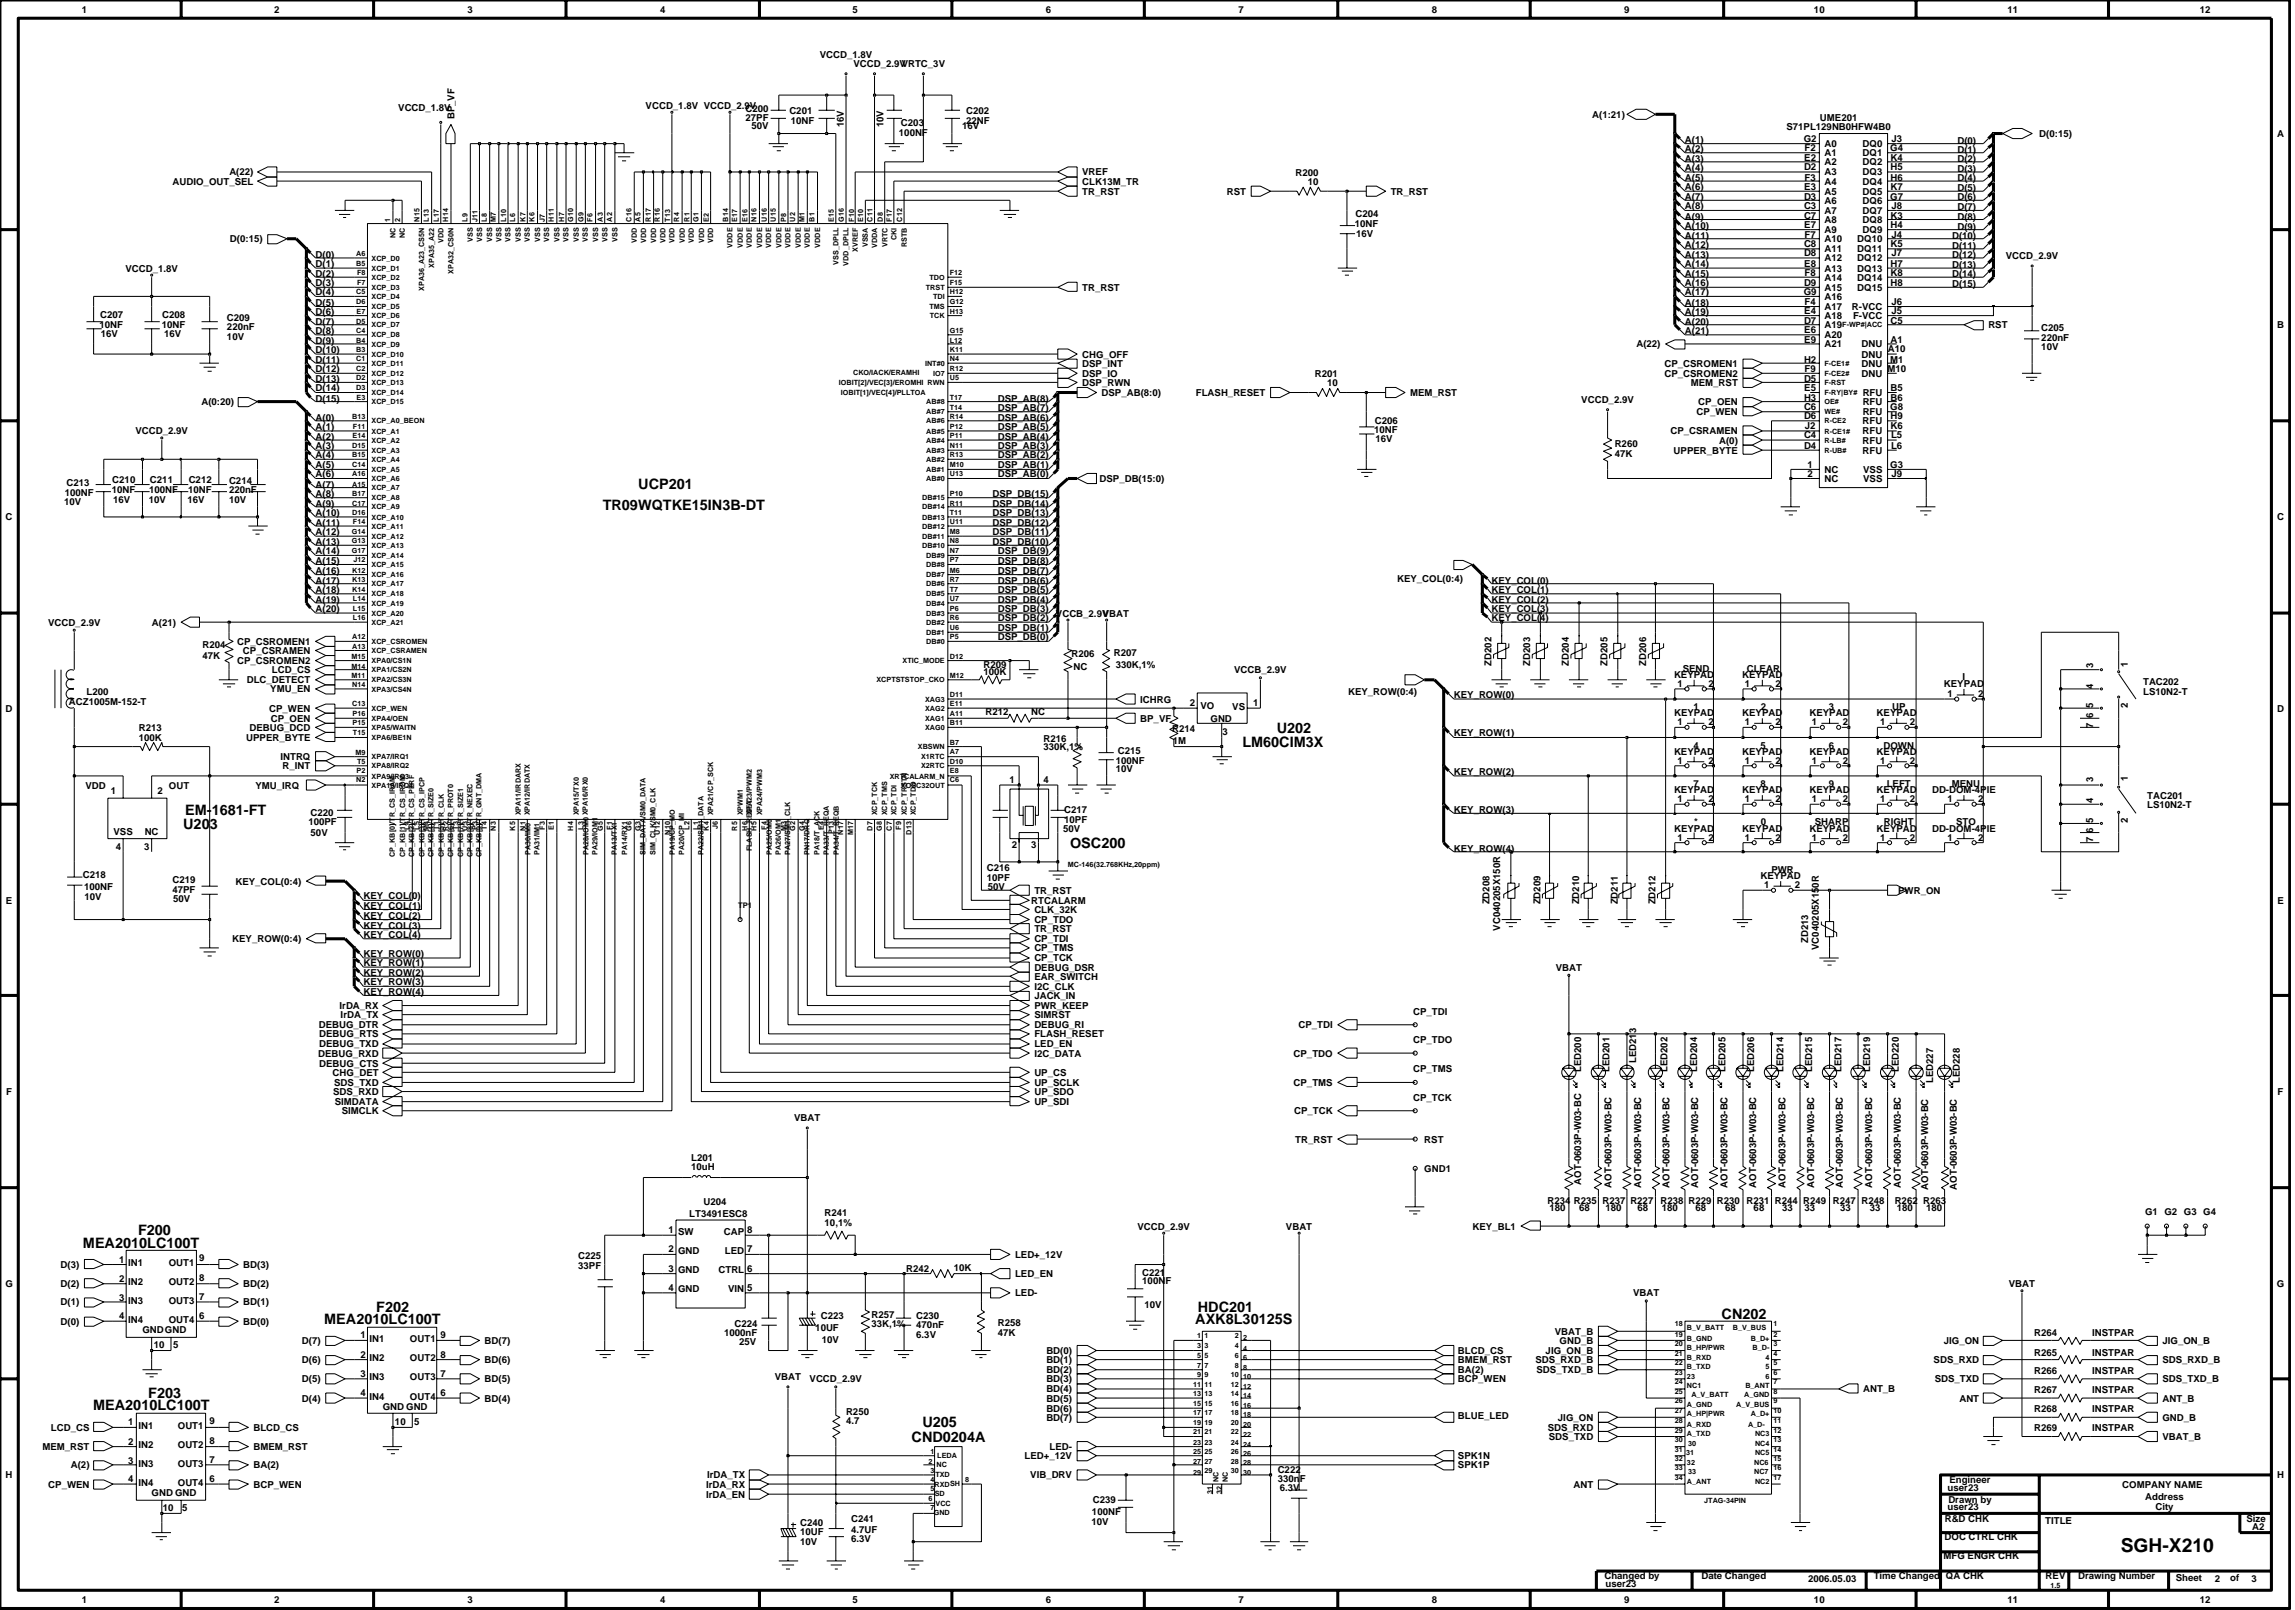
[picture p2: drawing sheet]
<svg xmlns="http://www.w3.org/2000/svg" width="192mm" height="135mm" viewBox="0 0 192 135" stroke-linecap="round" stroke-linejoin="round" font-family="sans-serif">
<defs><g id="words">
<text font-size="1.6" x="177.3" y="129.7">SGH-X210</text>
<g font-size="1.2">
<text x="53.4" y="40.9">UCP201</text>
<text x="50.4" y="42.6">TR09WQTKE15IN3B-DT</text>
<text x="103.9" y="62.4">LM60CIM3X</text>
<text x="106.8" y="61.2">U202</text>
<text x="15.3" y="69.3">U203</text>
<text x="15.5" y="68.1">EM-1681-FT</text>
<text x="89.5" y="70.9">OSC200</text>
<text x="6.9" y="104.3">MEA2010LC100T</text>
<text x="11.5" y="103.3">F200</text>
<text x="27.1" y="110.7">MEA2010LC100T</text>
<text x="31.5" y="109.7">F202</text>
<text x="99.9" y="110.7">AXK8L30125S</text>
<text x="100.2" y="109.7">HDC201</text>
<text x="144" y="110.3">CN202</text>
<text x="7.8" y="117.9">MEA2010LC100T</text>
<text x="12.4" y="116.9">F203</text>
<text x="77.1" y="119.3">U205</text>
<text x="76.2" y="120.5">CND0204A</text>
</g>
<g font-size=".8">
<text x="6.8" y="1.1">1</text>
<text x="22.9" y="1.1">2</text>
<text x="39.1" y="1.1">3</text>
<text x="55.2" y="1.1">4</text>
<text x="68.5" y="4.9">VCCD_1.8V</text>
<text x="71.3" y="1.1">5</text>
<text x="71.4" y="5.6">VCCD_2.9VVRTC_3V</text>
<text x="87.5" y="1.1">6</text>
<text x="103.6" y="1.1">7</text>
<text x="119.7" y="1.1">8</text>
<text x="135.8" y="1.1">9</text>
<text x="151.7" y="1.1">10</text>
<text x="167.9" y="1.1">11</text>
<text x="183.9" y="1.1">12</text>
<text x="33.3" y="9.3">VCCD_1.8V</text>
<text x="38" y="10" transform="rotate(-90 38 10)">BP_VF</text>
<text x="54" y="9.1">VCCD_1.8V VCCD_2.9V</text>
<text x="62.3" y="9.4">C200</text>
<text x="62.3" y="10.1">27PF</text>
<text x="62.8" y="10.8">50V</text>
<text x="66" y="9.6">C201</text>
<text x="66.1" y="10.4">10NF</text>
<text x="70.6" y="10.6" transform="rotate(-90 70.6 10.6)">16V</text>
<text x="73.9" y="10.6" transform="rotate(-90 73.9 10.6)">10V</text>
<text x="75.2" y="11.3">100NF</text>
<text x="75.3" y="10.6">C203</text>
<text x="80.4" y="10.8">16V</text>
<text x="80.8" y="9.6">C202</text>
<text x="80.8" y="10.4">22NF</text>
<text x="133.1" y="9.8">A(1:21)</text>
<text x="140.9" y="11.9">A(1)</text>
<text x="149.4" y="10.9">S71PL129NB0HFW4B0</text>
<text x="150.8" y="11.9">G2</text>
<text x="152.2" y="10.1">UME201</text>
<text x="158.2" y="11.9">J3</text>
<text x="170.5" y="11.5">D(0:15)</text>
<text x="190.4" y="11.5">A</text>
<text x="14.4" y="15.4">AUDIO_OUT_SEL</text>
<text x="19.2" y="14.7">A(22)</text>
<text x="90.5" y="14.7">VREF</text>
<text x="90.5" y="16.3">TR_RST</text>
<text x="90.5" y="15.4">CLK13M_TR</text>
<text x="102.6" y="16.3">RST</text>
<text x="108.3" y="14.7">R200</text>
<text x="109.4" y="15.5">10</text>
<text x="116.3" y="16.3">TR_RST</text>
<text x="140.9" y="17.5">A(8)</text>
<text x="140.9" y="16.7">A(7)</text>
<text x="140.9" y="15.9">A(6)</text>
<text x="140.9" y="15.1">A(5)</text>
<text x="140.9" y="14.3">A(4)</text>
<text x="140.9" y="13.5">A(3)</text>
<text x="140.9" y="12.7">A(2)</text>
<text x="150.9" y="14.2">D2</text>
<text x="150.9" y="16.7">D3</text>
<text x="150.9" y="17.5">C3</text>
<text x="150.9" y="13.5">E2</text>
<text x="150.9" y="15.8">E3</text>
<text x="150.9" y="12.6">F2</text>
<text x="150.9" y="15.1">F3</text>
<text x="152.6" y="12.3">A0</text>
<text x="152.6" y="13.8">A2</text>
<text x="152.6" y="16.3">A5</text>
<text x="152.6" y="14.7">A3</text>
<text x="152.6" y="17">A6</text>
<text x="152.6" y="13.1">A1</text>
<text x="152.6" y="15.4">A4</text>
<text x="152.6" y="17.9">A7</text>
<text x="155.8" y="16.3">DQ5</text>
<text x="155.8" y="17.9">DQ7</text>
<text x="155.8" y="13.8">DQ2</text>
<text x="155.8" y="14.7">DQ3</text>
<text x="155.8" y="15.4">DQ4</text>
<text x="155.8" y="13.1">DQ1</text>
<text x="155.8" y="17">DQ6</text>
<text x="155.8" y="12.3">DQ0</text>
<text x="158.1" y="12.6">G4</text>
<text x="158.1" y="16.7">G7</text>
<text x="158.1" y="15.8">K7</text>
<text x="158.1" y="13.5">K4</text>
<text x="158.1" y="14.2">H5</text>
<text x="158.1" y="15.1">H6</text>
<text x="158.2" y="17.5">J8</text>
<text x="163.7" y="17.6">D(7)</text>
<text x="163.7" y="16.7">D(6)</text>
<text x="163.7" y="16">D(5)</text>
<text x="163.7" y="15.1">D(4)</text>
<text x="163.7" y="14.4">D(3)</text>
<text x="163.7" y="13.5">D(2)</text>
<text x="163.7" y="12.8">D(1)</text>
<text x="163.7" y="12">D(0)</text>
<text x="10.5" y="22.7">VCCD_1.8V</text>
<text x="19.2" y="20.2">D(0:15)</text>
<text x="26.4" y="23.9">D(3)</text>
<text x="26.4" y="23.2">D(2)</text>
<text x="26.4" y="22.3">D(1)</text>
<text x="26.4" y="21.6">D(0)</text>
<text x="113.3" y="18.9">10NF</text>
<text x="113.3" y="18.2">C204</text>
<text x="113.4" y="19.8">16V</text>
<text x="140.9" y="23.9">A(16)</text>
<text x="140.9" y="23.2">A(15)</text>
<text x="140.9" y="22.3">A(14)</text>
<text x="140.9" y="21.6">A(13)</text>
<text x="140.9" y="20.7">A(12)</text>
<text x="140.9" y="20">A(11)</text>
<text x="140.9" y="19.1">A(10)</text>
<text x="140.9" y="18.3">A(9)</text>
<text x="150.9" y="23.9">D9</text>
<text x="150.9" y="20.7">C8</text>
<text x="150.9" y="21.4">D8</text>
<text x="150.9" y="18.3">C7</text>
<text x="150.9" y="19.1">E7</text>
<text x="150.9" y="22.3">E8</text>
<text x="150.9" y="19.9">F7</text>
<text x="150.9" y="23">F8</text>
<text x="152.6" y="19.5">A9</text>
<text x="152.6" y="22.7">A13</text>
<text x="152.6" y="21.1">A11</text>
<text x="152.6" y="20.2">A10</text>
<text x="152.6" y="23.5">A14</text>
<text x="152.6" y="21.9">A12</text>
<text x="152.6" y="18.6">A8</text>
<text x="155.3" y="23.5">DQ14</text>
<text x="155.3" y="21.9">DQ12</text>
<text x="155.3" y="21.1">DQ11</text>
<text x="155.3" y="22.7">DQ13</text>
<text x="155.3" y="20.2">DQ10</text>
<text x="155.8" y="18.6">DQ8</text>
<text x="155.8" y="19.5">DQ9</text>
<text x="158.1" y="23">K8</text>
<text x="158.1" y="18.3">K3</text>
<text x="158.1" y="20.7">K5</text>
<text x="158.1" y="22.3">H7</text>
<text x="158.1" y="23.9">H8</text>
<text x="158.1" y="19.1">H4</text>
<text x="158.2" y="21.4">J7</text>
<text x="158.2" y="19.9">J4</text>
<text x="163.2" y="23.2">D(14)</text>
<text x="163.2" y="22.4">D(13)</text>
<text x="163.2" y="21.6">D(12)</text>
<text x="163.2" y="20.8">D(11)</text>
<text x="163.2" y="20">D(10)</text>
<text x="163.7" y="18.3">D(8)</text>
<text x="163.7" y="19.2">D(9)</text>
<text x="167.7" y="21.7">VCCD_2.9V</text>
<text x="8.3" y="27.4">10NF</text>
<text x="8.4" y="26.5">C207</text>
<text x="8.4" y="28.1">16V</text>
<text x="13.5" y="27.4">10NF</text>
<text x="13.6" y="26.5">C208</text>
<text x="13.7" y="28.1">16V</text>
<text x="19" y="28.4">10V</text>
<text x="19" y="26.8">C209</text>
<text x="19" y="27.6">220nF</text>
<text x="26.4" y="29.5">D(10)</text>
<text x="26.4" y="28.7">D(9)</text>
<text x="26.4" y="27.9">D(8)</text>
<text x="26.4" y="27.1">D(7)</text>
<text x="26.4" y="26.3">D(6)</text>
<text x="26.4" y="25.5">D(5)</text>
<text x="26.4" y="24.7">D(4)</text>
<text x="90.5" y="24.3">TR_RST</text>
<text x="90.5" y="29.9">CHG_OFF</text>
<text x="136.8" y="29">A(22)</text>
<text x="140.9" y="24.7">A(17)</text>
<text x="140.9" y="27.9">A(21)</text>
<text x="140.9" y="27.1">A(20)</text>
<text x="140.9" y="26.3">A(19)</text>
<text x="140.9" y="25.5">A(18)</text>
<text x="150.8" y="24.6">G9</text>
<text x="150.9" y="27.1">D7</text>
<text x="150.9" y="26.2">E4</text>
<text x="150.9" y="27.9">E6</text>
<text x="150.9" y="28.7">E9</text>
<text x="150.9" y="25.5">F4</text>
<text x="152.6" y="24.3">A15</text>
<text x="152.6" y="26.7">A18</text>
<text x="152.6" y="28.3">A20</text>
<text x="152.6" y="29">A21</text>
<text x="152.6" y="25.9">A17</text>
<text x="152.6" y="27.4">A19</text>
<text x="152.6" y="25.1">A16</text>
<text x="154.9" y="25.9">R-VCC</text>
<text x="154.9" y="26.7">F-VCC</text>
<text x="155.3" y="24.3">DQ15</text>
<text x="155.7" y="29.9">DNU</text>
<text x="155.7" y="29">DNU</text>
<text x="157.9" y="29.5">A10</text>
<text x="158.1" y="28.7">A1</text>
<text x="158.1" y="27.1">C5</text>
<text x="158.2" y="26.2">J5</text>
<text x="158.2" y="25.5">J6</text>
<text x="163.2" y="24">D(15)</text>
<text x="166.3" y="27.4">RST</text>
<text x="170.7" y="27.6">C205</text>
<text x="170.7" y="28.5">220nF</text>
<text x="170.7" y="29.3">10V</text>
<text x="190.4" y="27.4">B</text>
<text x="16.8" y="33.9">A(0:20)</text>
<text x="26.4" y="33.6">D(15)</text>
<text x="26.4" y="32.7">D(14)</text>
<text x="26.4" y="32">D(13)</text>
<text x="26.4" y="31.1">D(12)</text>
<text x="26.4" y="30.4">D(11)</text>
<text x="26.4" y="35.9">A(1)</text>
<text x="26.4" y="35.2">A(0)</text>
<text x="83.4" y="33.6">DSP_AB(8)</text>
<text x="83.4" y="34.3">DSP_AB(7)</text>
<text x="83.4" y="35.2">DSP_AB(6)</text>
<text x="83.4" y="35.9">DSP_AB(5)</text>
<text x="90.5" y="31.5">DSP_IO</text>
<text x="90.5" y="32.3">DSP_RWN</text>
<text x="90.5" y="30.6">DSP_INT</text>
<text x="92.1" y="33.1">DSP_AB(8:0)</text>
<text x="100" y="33.1">FLASH_RESET</text>
<text x="109.9" y="31.5">R201</text>
<text x="111" y="32.3">10</text>
<text x="115" y="35.4">C206</text>
<text x="117.9" y="33.1">MEM_RST</text>
<text x="132.2" y="33.7">VCCD_2.9V</text>
<text x="139.2" y="30.6">CP_CSROMEN1</text>
<text x="139.2" y="31.5">CP_CSROMEN2</text>
<text x="141.4" y="32.3">MEM_RST</text>
<text x="141.9" y="34.7">CP_WEN</text>
<text x="142" y="33.9">CP_OEN</text>
<text x="150.9" y="30.3">H2</text>
<text x="150.9" y="33.5">H3</text>
<text x="150.9" y="31.9">D5</text>
<text x="150.9" y="35">D6</text>
<text x="150.9" y="34.3">C6</text>
<text x="150.9" y="32.7">E5</text>
<text x="150.9" y="31.1">F9</text>
<text x="150.9" y="35.9">J2</text>
<text x="155.7" y="30.6">DNU</text>
<text x="155.7" y="31.5">DNU</text>
<text x="155.8" y="35.5">RFU</text>
<text x="155.8" y="33.1">RFU</text>
<text x="155.8" y="33.9">RFU</text>
<text x="155.8" y="34.7">RFU</text>
<text x="157.8" y="31.1">M10</text>
<text x="158" y="30.3">M1</text>
<text x="158.1" y="34.3">G8</text>
<text x="158.1" y="35.9">K6</text>
<text x="158.1" y="35">H9</text>
<text x="158.1" y="32.7">B5</text>
<text x="158.1" y="33.5">B6</text>
<text x="5.4" y="41.4">100NF</text>
<text x="5.6" y="40.6">C213</text>
<text x="9.3" y="41.2">10NF</text>
<text x="9.4" y="40.4">C210</text>
<text x="11.3" y="36.3">VCCD_2.9V</text>
<text x="12.5" y="41.2">100NF</text>
<text x="12.5" y="40.4">C211</text>
<text x="15.7" y="41.2">10NF</text>
<text x="15.8" y="40.4">C212</text>
<text x="19.2" y="41.2">220nF</text>
<text x="19.2" y="40.4">C214</text>
<text x="26.4" y="41.5">A(8)</text>
<text x="26.4" y="40.8">A(7)</text>
<text x="26.4" y="39.9">A(6)</text>
<text x="26.4" y="39.1">A(5)</text>
<text x="26.4" y="38.3">A(4)</text>
<text x="26.4" y="37.5">A(3)</text>
<text x="26.4" y="36.8">A(2)</text>
<text x="83" y="41.5">DSP_DB(15)</text>
<text x="83.4" y="36.8">DSP_AB(4)</text>
<text x="83.4" y="37.5">DSP_AB(3)</text>
<text x="83.4" y="38.3">DSP_AB(2)</text>
<text x="83.4" y="39.1">DSP_AB(1)</text>
<text x="83.4" y="39.9">DSP_AB(0)</text>
<text x="91.9" y="40.3">DSP_DB(15:0)</text>
<text x="114.9" y="36.2">10NF</text>
<text x="115" y="36.9">16V</text>
<text x="135" y="37.4">R260</text>
<text x="135" y="38.2">47K</text>
<text x="139.7" y="36.3">CP_CSRAMEN</text>
<text x="139.9" y="37.9">UPPER_BYTE</text>
<text x="143.8" y="37.1">A(0)</text>
<text x="150.9" y="37.5">D4</text>
<text x="150.9" y="36.6">C4</text>
<text x="151.1" y="39.1">1</text>
<text x="151.1" y="39.9">2</text>
<text x="152.6" y="39.5">NC</text>
<text x="152.6" y="40.3">NC</text>
<text x="155.8" y="36.3">RFU</text>
<text x="155.8" y="37.1">RFU</text>
<text x="155.8" y="37.9">RFU</text>
<text x="155.8" y="40.3">VSS</text>
<text x="155.8" y="39.5">VSS</text>
<text x="158.1" y="39.1">G3</text>
<text x="158.1" y="36.6">L5</text>
<text x="158.1" y="37.5">L6</text>
<text x="158.2" y="39.9">J9</text>
<text x=".5" y="43.5">C</text>
<text x="5.4" y="42.2">10V</text>
<text x="9.5" y="42">16V</text>
<text x="12.4" y="42">10V</text>
<text x="15.7" y="42">16V</text>
<text x="19.2" y="42">10V</text>
<text x="26.4" y="47.9">A(16)</text>
<text x="26.4" y="47.2">A(15)</text>
<text x="26.4" y="46.3">A(14)</text>
<text x="26.4" y="45.6">A(13)</text>
<text x="26.4" y="44.7">A(12)</text>
<text x="26.4" y="44">A(11)</text>
<text x="26.4" y="43.1">A(10)</text>
<text x="26.4" y="42.4">A(9)</text>
<text x="83" y="45.6">DSP_DB(10)</text>
<text x="83" y="44.7">DSP_DB(11)</text>
<text x="83" y="44">DSP_DB(12)</text>
<text x="83" y="43.1">DSP_DB(13)</text>
<text x="83" y="42.4">DSP_DB(14)</text>
<text x="83.4" y="47.9">DSP_DB(7)</text>
<text x="83.4" y="47.2">DSP_DB(8)</text>
<text x="83.4" y="46.3">DSP_DB(9)</text>
<text x="190.4" y="43.5">C</text>
<text x="4" y="52.3">VCCD_2.9V</text>
<text x="12.7" y="52.3">A(21)</text>
<text x="19.8" y="53.9">CP_CSROMEN1</text>
<text x="26.4" y="51.2">A(20)</text>
<text x="26.4" y="50.4">A(19)</text>
<text x="26.4" y="49.5">A(18)</text>
<text x="26.4" y="48.8">A(17)</text>
<text x="83.4" y="53.5">DSP_DB(0)</text>
<text x="83.4" y="52.8">DSP_DB(1)</text>
<text x="83.4" y="51.9">DSP_DB(2)</text>
<text x="83.4" y="51.2">DSP_DB(3)</text>
<text x="83.4" y="50.4">DSP_DB(4)</text>
<text x="83.4" y="49.5">DSP_DB(5)</text>
<text x="83.4" y="48.8">DSP_DB(6)</text>
<text x="88.3" y="51.5">VCCB_2.9V</text>
<text x="92.2" y="51.5">VBAT</text>
<text x="116.8" y="48.7">KEY_COL(0:4)</text>
<text x="124.7" y="51.9">KEY_COL(4)</text>
<text x="124.7" y="50.4">KEY_COL(2)</text>
<text x="124.7" y="49.5">KEY_COL(1)</text>
<text x="124.7" y="48.8">KEY_COL(0)</text>
<text x="124.7" y="51.2">KEY_COL(3)</text>
<text x=".5" y="59.5">D</text>
<text x="5.8" y="58.9">ACZ1005M-152-T</text>
<text x="7.2" y="58.1">L200</text>
<text x="16.9" y="55">47K</text>
<text x="16.9" y="54.2">R204</text>
<text x="19.8" y="55.5">CP_CSROMEN2</text>
<text x="20.3" y="54.7">CP_CSRAMEN</text>
<text x="20.6" y="57.1">DLC_DETECT</text>
<text x="22.5" y="59.5">CP_WEN</text>
<text x="22.6" y="57.9">YMU_EN</text>
<text x="22.7" y="56.3">LCD_CS</text>
<text x="82.2" y="55.8">R209</text>
<text x="82.2" y="56.4">100K</text>
<text x="82.4" y="59.8">R212</text>
<text x="86.2" y="59.8">NC</text>
<text x="89.6" y="54.9">R206</text>
<text x="89.8" y="56">NC</text>
<text x="93.1" y="54.8">R207</text>
<text x="93.3" y="55.8">330K,1%</text>
<text x="95.3" y="58.7">ICHRG</text>
<text x="99.5" y="59">2</text>
<text x="100.4" y="59.2">VO</text>
<text x="103" y="59.3">VS</text>
<text x="103.2" y="56.3">VCCB_2.9V</text>
<text x="104.8" y="59">1</text>
<text x="112.7" y="58.1">KEY_ROW(0:4)</text>
<text x="121.6" y="58.3">KEY_ROW(0)</text>
<text x="124.7" y="55.6" transform="rotate(-90 124.7 55.6)">ZD202</text>
<text x="128" y="55.6" transform="rotate(-90 128 55.6)">ZD203</text>
<text x="131.2" y="55.6" transform="rotate(-90 131.2 55.6)">ZD204</text>
<text x="134.4" y="55.6" transform="rotate(-90 134.4 55.6)">ZD205</text>
<text x="137.7" y="55.6" transform="rotate(-90 137.7 55.6)">ZD206</text>
<text x="140" y="56.6">KEYPAD</text>
<text x="140" y="59.9">KEYPAD</text>
<text x="140.3" y="57.4">1</text>
<text x="140.7" y="56.1">SEND</text>
<text x="141.6" y="59.4">1</text>
<text x="142.9" y="57.4">2</text>
<text x="145.7" y="59.9">KEYPAD</text>
<text x="145.7" y="56.6">KEYPAD</text>
<text x="145.9" y="57.4">1</text>
<text x="146.1" y="56.1">CLEAR</text>
<text x="147.2" y="59.4">2</text>
<text x="148.5" y="57.4">2</text>
<text x="151.3" y="59.9">KEYPAD</text>
<text x="152.9" y="59.4">3</text>
<text x="156.9" y="59.9">KEYPAD</text>
<text x="158.2" y="59.4">UP</text>
<text x="162.5" y="57.4">KEYPAD</text>
<text x="162.8" y="58.3">1</text>
<text x="164.1" y="56.8">I</text>
<text x="165.4" y="58.3">2</text>
<text x="175" y="60" transform="rotate(-90 175 60)">6</text>
<text x="175" y="59.2" transform="rotate(-90 175 59.2)">5</text>
<text x="175" y="57.6" transform="rotate(-90 175 57.6)">4</text>
<text x="175" y="55.8" transform="rotate(-90 175 55.8)">3</text>
<text x="177.9" y="59.2" transform="rotate(-90 177.9 59.2)">2</text>
<text x="177.9" y="55.7" transform="rotate(-90 177.9 55.7)">1</text>
<text x="179.2" y="57.3">TAC202</text>
<text x="179.2" y="58.1">LS10N2-T</text>
<text x="190.4" y="59.5">D</text>
<text x="7.1" y="65.9">VDD</text>
<text x="11.6" y="61.9">100K</text>
<text x="11.6" y="61.1">R213</text>
<text x="14.1" y="65.9">OUT</text>
<text x="20.6" y="61.9">UPPER_BYTE</text>
<text x="20.9" y="61.1">DEBUG_DCD</text>
<text x="21.4" y="65.9">YMU_IRQ</text>
<text x="22.6" y="60.3">CP_OEN</text>
<text x="23.5" y="63.5">INTRQ</text>
<text x="23.6" y="64.3">R_INT</text>
<text x="84.4" y="65.4">1</text>
<text x="87.3" y="65.4">4</text>
<text x="87.3" y="62">R216</text>
<text x="87.3" y="62.7">330K,1%</text>
<text x="93.3" y="63.8">100NF</text>
<text x="93.3" y="64.5">10V</text>
<text x="93.5" y="63">C215</text>
<text x="95.3" y="60.3">BP_VF</text>
<text x="98" y="61.2">R214</text>
<text x="98.1" y="62.2">1M</text>
<text x="101.2" y="60.3">GND</text>
<text x="102.2" y="61.5">3</text>
<text x="121.6" y="64.8">KEY_ROW(2)</text>
<text x="121.6" y="61.6">KEY_ROW(1)</text>
<text x="140" y="63.1">KEYPAD</text>
<text x="140.3" y="63.8">1</text>
<text x="140.3" y="60.6">1</text>
<text x="141.6" y="65.8">7</text>
<text x="141.6" y="62.6">4</text>
<text x="142.9" y="63.8">2</text>
<text x="142.9" y="60.6">2</text>
<text x="145.7" y="63.1">KEYPAD</text>
<text x="145.9" y="63.8">1</text>
<text x="145.9" y="60.6">1</text>
<text x="147.2" y="62.6">5</text>
<text x="147.2" y="65.8">8</text>
<text x="148.5" y="63.8">2</text>
<text x="148.5" y="60.6">2</text>
<text x="151.3" y="63.1">KEYPAD</text>
<text x="151.5" y="60.6">1</text>
<text x="151.5" y="63.8">1</text>
<text x="152.9" y="62.6">6</text>
<text x="152.9" y="65.8">9</text>
<text x="154.1" y="60.6">2</text>
<text x="154.1" y="63.8">2</text>
<text x="156.9" y="63.1">KEYPAD</text>
<text x="157.2" y="63.8">1</text>
<text x="157.2" y="60.6">1</text>
<text x="157.5" y="62.6">DOWN</text>
<text x="157.8" y="65.8">LEFT</text>
<text x="159.7" y="63.8">2</text>
<text x="159.7" y="60.6">2</text>
<text x="163.2" y="65.8">MENU</text>
<text x="175" y="65.4" transform="rotate(-90 175 65.4)">3</text>
<text x="175" y="60.8" transform="rotate(-90 175 60.8)">7</text>
<text x="177.9" y="65.3" transform="rotate(-90 177.9 65.3)">1</text>
<text x="9.3" y="66.4">1</text>
<text x="9.5" y="69.8">VSS</text>
<text x="9.7" y="71">4</text>
<text x="12.1" y="71">3</text>
<text x="12.1" y="69.8">NC</text>
<text x="13.2" y="66.4">2</text>
<text x="25.8" y="69">100PF</text>
<text x="26" y="68.2">C220</text>
<text x="26" y="69.8">50V</text>
<text x="84.6" y="70.9">2</text>
<text x="86.2" y="70.9">3</text>
<text x="88.9" y="69.6">50V</text>
<text x="89" y="68">C217</text>
<text x="89" y="68.8">10PF</text>
<text x="121.6" y="71.2">KEY_ROW(4)</text>
<text x="121.6" y="68">KEY_ROW(3)</text>
<text x="140" y="66.3">KEYPAD</text>
<text x="140" y="69.5">KEYPAD</text>
<text x="140.3" y="67">1</text>
<text x="140.3" y="70.3">1</text>
<text x="141.7" y="69">*</text>
<text x="142.9" y="67">2</text>
<text x="142.9" y="70.3">2</text>
<text x="145.7" y="66.3">KEYPAD</text>
<text x="145.7" y="69.5">KEYPAD</text>
<text x="145.9" y="67">1</text>
<text x="145.9" y="70.3">1</text>
<text x="147.2" y="69">0</text>
<text x="148.5" y="67">2</text>
<text x="148.5" y="70.3">2</text>
<text x="151.3" y="69.5">KEYPAD</text>
<text x="151.3" y="66.3">KEYPAD</text>
<text x="151.5" y="70.3">1</text>
<text x="151.5" y="67">1</text>
<text x="151.7" y="69">SHARP</text>
<text x="154.1" y="70.3">2</text>
<text x="154.1" y="67">2</text>
<text x="156.9" y="69.5">KEYPAD</text>
<text x="156.9" y="66.3">KEYPAD</text>
<text x="157.2" y="70.3">1</text>
<text x="157.2" y="67">1</text>
<text x="157.5" y="69">RIGHT</text>
<text x="159.7" y="70.3">2</text>
<text x="159.7" y="67">2</text>
<text x="161.6" y="66.3">DD-DOM-4PIE</text>
<text x="161.6" y="69.5">DD-DOM-4PIE</text>
<text x="162.8" y="67">1</text>
<text x="162.8" y="70.3">1</text>
<text x="163.6" y="69">STO</text>
<text x="165.4" y="67">2</text>
<text x="165.4" y="70.3">2</text>
<text x="175" y="70.4" transform="rotate(-90 175 70.4)">7</text>
<text x="175" y="69.6" transform="rotate(-90 175 69.6)">6</text>
<text x="175" y="68.8" transform="rotate(-90 175 68.8)">5</text>
<text x="175" y="67.2" transform="rotate(-90 175 67.2)">4</text>
<text x="177.9" y="68.8" transform="rotate(-90 177.9 68.8)">2</text>
<text x="179.5" y="66.7">TAC201</text>
<text x="179.5" y="67.5">LS10N2-T</text>
<text x=".5" y="75.5">E</text>
<text x="6.9" y="73.4">C218</text>
<text x="7" y="74.4">100NF</text>
<text x="7.1" y="75.2">10V</text>
<text x="14.4" y="74.7">47PF</text>
<text x="14.4" y="73.8">C219</text>
<text x="14.5" y="75.4">50V</text>
<text x="19.7" y="73.9">KEY_COL(0:4)</text>
<text x="30.4" y="77.6">KEY_COL(3)</text>
<text x="30.4" y="76.8">KEY_COL(2)</text>
<text x="30.4" y="76">KEY_COL(1)</text>
<text x="30.4" y="75.2">KEY_COL(0)</text>
<text x="82.5" y="73.6">10PF</text>
<text x="82.5" y="72.8">C216</text>
<text x="82.6" y="74.4">50V</text>
<text x="86.2" y="75.5">RTCALARM</text>
<text x="86.5" y="74.7">TR_RST</text>
<text x="86.5" y="77.1">CP_TDO</text>
<text x="86.5" y="77.9">TR_RST</text>
<text x="86.5" y="76.3">CLK_32K</text>
<text x="124.5" y="75.6" transform="rotate(-90 124.5 75.6)">ZD208</text>
<text x="125.4" y="77.8" transform="rotate(-90 125.4 77.8)">VC040205X150R</text>
<text x="128.8" y="75.6" transform="rotate(-90 128.8 75.6)">ZD209</text>
<text x="132" y="75.6" transform="rotate(-90 132 75.6)">ZD210</text>
<text x="135.3" y="75.6" transform="rotate(-90 135.3 75.6)">ZD211</text>
<text x="138.4" y="75.6" transform="rotate(-90 138.4 75.6)">ZD212</text>
<text x="147.2" y="73.5">KEYPAD</text>
<text x="147.5" y="74.2">1</text>
<text x="148.1" y="73">PWR</text>
<text x="150.1" y="74.2">2</text>
<text x="158.7" y="74.7">PWR_ON</text>
<text x="190.4" y="75.5">E</text>
<text x="19.4" y="78.8">KEY_ROW(0:4)</text>
<text x="30.4" y="82.4">KEY_ROW(3)</text>
<text x="30.4" y="81.6">KEY_ROW(2)</text>
<text x="30.4" y="80.7">KEY_ROW(1)</text>
<text x="30.4" y="80">KEY_ROW(0)</text>
<text x="30.4" y="78.4">KEY_COL(4)</text>
<text x="30.4" y="83.2">KEY_ROW(4)</text>
<text x="86.5" y="83.5">JACK_IN</text>
<text x="86.5" y="81.1">DEBUG_DSR</text>
<text x="86.5" y="80.4">CP_TCK</text>
<text x="86.5" y="78.8">CP_TDI</text>
<text x="86.5" y="79.5">CP_TMS</text>
<text x="86.5" y="82.7">I2C_CLK</text>
<text x="86.5" y="81.9">EAR_SWITCH</text>
<text x="130.1" y="81.1">VBAT</text>
<text x="151.2" y="78.8" transform="rotate(-90 151.2 78.8)">ZD213</text>
<text x="152.1" y="79.4" transform="rotate(-90 152.1 79.4)">VC040205X150R</text>
<text x="26.6" y="88.3">DEBUG_RXD</text>
<text x="26.6" y="85.9">DEBUG_DTR</text>
<text x="26.7" y="86.7">DEBUG_RTS</text>
<text x="26.7" y="87.5">DEBUG_TXD</text>
<text x="26.7" y="89.2">DEBUG_CTS</text>
<text x="27.8" y="89.9">CHG_DET</text>
<text x="28.4" y="84.3">IrDA_RX</text>
<text x="28.5" y="85.1">IrDA_TX</text>
<text x="86.5" y="89.9">UP_CS</text>
<text x="86.5" y="86.7">FLASH_RESET</text>
<text x="86.5" y="85.1">SIMRST</text>
<text x="86.5" y="84.3">PWR_KEEP</text>
<text x="86.5" y="85.9">DEBUG_RI</text>
<text x="86.5" y="87.5">LED_EN</text>
<text x="86.5" y="88.3">I2C_DATA</text>
<text x="108.2" y="88.3">CP_TDO</text>
<text x="108.6" y="85.9">CP_TDI</text>
<text x="118.2" y="89.6">CP_TMS</text>
<text x="118.2" y="84.8">CP_TDI</text>
<text x="118.2" y="87.2">CP_TDO</text>
<text x="132.2" y="89.6" transform="rotate(-90 132.2 89.6)">LED200</text>
<text x="134.6" y="89.6" transform="rotate(-90 134.6 89.6)">LED201</text>
<text x="136.8" y="88.9" transform="rotate(-90 136.8 88.9)">LED213</text>
<text x="139.4" y="89.6" transform="rotate(-90 139.4 89.6)">LED202</text>
<text x="141.9" y="89.6" transform="rotate(-90 141.9 89.6)">LED204</text>
<text x="144.3" y="89.6" transform="rotate(-90 144.3 89.6)">LED205</text>
<text x="146.7" y="89.6" transform="rotate(-90 146.7 89.6)">LED206</text>
<text x="149.1" y="89.6" transform="rotate(-90 149.1 89.6)">LED214</text>
<text x="151.5" y="89.6" transform="rotate(-90 151.5 89.6)">LED215</text>
<text x="154" y="89.6" transform="rotate(-90 154 89.6)">LED217</text>
<text x="156.4" y="89.6" transform="rotate(-90 156.4 89.6)">LED219</text>
<text x="158.8" y="89.6" transform="rotate(-90 158.8 89.6)">LED220</text>
<text x=".5" y="91.5">F</text>
<text x="27.9" y="91.5">SDS_RXD</text>
<text x="27.9" y="90.8">SDS_TXD</text>
<text x="28" y="92.4">SIMDATA</text>
<text x="28.6" y="93.1">SIMCLK</text>
<text x="66.4" y="93.7">VBAT</text>
<text x="86.5" y="92.4">UP_SDI</text>
<text x="86.5" y="90.8">UP_SCLK</text>
<text x="86.5" y="91.5">UP_SDO</text>
<text x="108.2" y="90.8">CP_TMS</text>
<text x="108.2" y="93.1">CP_TCK</text>
<text x="108.3" y="95.5">TR_RST</text>
<text x="118.2" y="92">CP_TCK</text>
<text x="119.1" y="95.5">RST</text>
<text x="161.7" y="90.5" transform="rotate(-90 161.7 90.5)">LED227</text>
<text x="163.9" y="90.5" transform="rotate(-90 163.9 90.5)">LED228</text>
<text x="190.5" y="91.5">F</text>
<text x="57.6" y="101.8">LT3491ESC8</text>
<text x="57.8" y="97.1">L201</text>
<text x="57.8" y="97.8">10uH</text>
<text x="58.8" y="100.7">U204</text>
<text x="69" y="101.6">R241</text>
<text x="119.1" y="97.9">GND1</text>
<text x="129.4" y="100.6">R234</text>
<text x="129.6" y="101.2">180</text>
<text x="131.6" y="100.6">R235</text>
<text x="132" y="101.2">68</text>
<text x="132.2" y="99" transform="rotate(-90 132.2 99)">AOT-0603P-W03-BC</text>
<text x="134" y="100.6">R237</text>
<text x="134.3" y="101.2">180</text>
<text x="134.8" y="99.3" transform="rotate(-90 134.8 99.3)">AOT-0603P-W03-BC</text>
<text x="136.3" y="100.6">R227</text>
<text x="136.9" y="101.2">68</text>
<text x="137.2" y="99.3" transform="rotate(-90 137.2 99.3)">AOT-0603P-W03-BC</text>
<text x="138.9" y="100.6">R238</text>
<text x="139" y="101.2">180</text>
<text x="139.6" y="99.3" transform="rotate(-90 139.6 99.3)">AOT-0603P-W03-BC</text>
<text x="141.2" y="100.6">R229</text>
<text x="141.8" y="101.2">68</text>
<text x="142" y="99.3" transform="rotate(-90 142 99.3)">AOT-0603P-W03-BC</text>
<text x="143.6" y="100.6">R230</text>
<text x="144.3" y="101.2">68</text>
<text x="144.5" y="99.3" transform="rotate(-90 144.5 99.3)">AOT-0603P-W03-BC</text>
<text x="146" y="100.6">R231</text>
<text x="146.6" y="101.2">68</text>
<text x="146.8" y="99.3" transform="rotate(-90 146.8 99.3)">AOT-0603P-W03-BC</text>
<text x="148.4" y="100.6">R244</text>
<text x="149" y="101.2">33</text>
<text x="149.3" y="99.3" transform="rotate(-90 149.3 99.3)">AOT-0603P-W03-BC</text>
<text x="150.8" y="100.6">R249</text>
<text x="150.9" y="101.2">33</text>
<text x="151.7" y="99.3" transform="rotate(-90 151.7 99.3)">AOT-0603P-W03-BC</text>
<text x="153.3" y="100.6">R247</text>
<text x="153.9" y="101.2">33</text>
<text x="154.1" y="99.3" transform="rotate(-90 154.1 99.3)">AOT-0603P-W03-BC</text>
<text x="155.7" y="100.6">R248</text>
<text x="156.3" y="101.2">33</text>
<text x="156.6" y="99.3" transform="rotate(-90 156.6 99.3)">AOT-0603P-W03-BC</text>
<text x="158.4" y="100.6">R262</text>
<text x="158.6" y="101.2">180</text>
<text x="158.9" y="99.3" transform="rotate(-90 158.9 99.3)">AOT-0603P-W03-BC</text>
<text x="160.8" y="100.6">R263</text>
<text x="161.1" y="101.2">180</text>
<text x="161.2" y="99.4" transform="rotate(-90 161.2 99.4)">AOT-0603P-W03-BC</text>
<text x="163.6" y="99.4" transform="rotate(-90 163.6 99.4)">AOT-0603P-W03-BC</text>
<text x="179.4" y="101.6">G1 G2 G3 G4</text>
<text x=".4" y="107.6">G</text>
<text x="5.1" y="106">D(3)</text>
<text x="5.1" y="107.6">D(2)</text>
<text x="10" y="105.5">1</text>
<text x="10" y="107.1">2</text>
<text x="10.7" y="105.8">IN1</text>
<text x="10.7" y="107.4">IN2</text>
<text x="14.1" y="105.8">OUT1</text>
<text x="14.1" y="107.4">OUT2</text>
<text x="16.7" y="105.4">9</text>
<text x="16.7" y="107">8</text>
<text x="20.3" y="106">BD(3)</text>
<text x="20.3" y="107.6">BD(2)</text>
<text x="48.4" y="106">33PF</text>
<text x="48.4" y="105.3">C225</text>
<text x="55.9" y="104.7">2</text>
<text x="55.9" y="106.3">3</text>
<text x="55.9" y="107.9">4</text>
<text x="55.9" y="103.1">1</text>
<text x="56.7" y="104.8">GND</text>
<text x="56.7" y="106.4">GND</text>
<text x="56.7" y="103.2">SW</text>
<text x="60.1" y="106.4">CTRL</text>
<text x="60.5" y="103.2">CAP</text>
<text x="60.6" y="104.8">LED</text>
<text x="62.5" y="104.7">7</text>
<text x="62.5" y="107.9">5</text>
<text x="62.5" y="103.1">8</text>
<text x="62.5" y="106.3">6</text>
<text x="69" y="102.5">10,1%</text>
<text x="75.8" y="106.3">R242</text>
<text x="79.8" y="106.2">10K</text>
<text x="84.9" y="105.1">LED+_12V</text>
<text x="84.9" y="106.7">LED_EN</text>
<text x="95.1" y="102.8">VCCD_2.9V</text>
<text x="95.5" y="106.6">C221</text>
<text x="95.5" y="107.3">100NF</text>
<text x="107.5" y="102.8">VBAT</text>
<text x="123.1" y="102.8">KEY_BL1</text>
<text x="168" y="107.6">VBAT</text>
<text x="190.4" y="107.6">G</text>
<text x="5.1" y="109.1">D(1)</text>
<text x="5.1" y="110.7">D(0)</text>
<text x="10" y="108.7">3</text>
<text x="10" y="110.3">4</text>
<text x="10.7" y="109">IN3</text>
<text x="10.7" y="110.5">IN4</text>
<text x="11.9" y="111.4">GNDGND</text>
<text x="12.9" y="112.7">10</text>
<text x="14.1" y="109">OUT3</text>
<text x="14.1" y="110.5">OUT4</text>
<text x="14.5" y="112.7">5</text>
<text x="16.7" y="108.6">7</text>
<text x="16.7" y="110.3">6</text>
<text x="20.3" y="109.1">BD(1)</text>
<text x="20.3" y="110.7">BD(0)</text>
<text x="25.2" y="113.9">D(6)</text>
<text x="25.2" y="112.3">D(7)</text>
<text x="30.1" y="113.5">2</text>
<text x="30.1" y="111.9">1</text>
<text x="30.9" y="112.2">IN1</text>
<text x="30.9" y="113.8">IN2</text>
<text x="34.3" y="112.2">OUT1</text>
<text x="34.3" y="113.8">OUT2</text>
<text x="36.8" y="111.9">9</text>
<text x="36.8" y="113.5">8</text>
<text x="40.5" y="113.9">BD(6)</text>
<text x="40.5" y="112.3">BD(7)</text>
<text x="56.7" y="108">GND</text>
<text x="60.6" y="111.7">1000nF</text>
<text x="60.9" y="108">VIN</text>
<text x="61.4" y="110.9">C224</text>
<text x="61.8" y="112.4">25V</text>
<text x="68.2" y="111.3">10UF</text>
<text x="68.6" y="110.2">C223</text>
<text x="68.7" y="112.3">10V</text>
<text x="72.9" y="110.2">R257</text>
<text x="72.9" y="110.9">33K,1%</text>
<text x="76.6" y="110.3">C230</text>
<text x="76.6" y="111">470nF</text>
<text x="76.6" y="111.9">6.3V</text>
<text x="83.4" y="110.8">R258</text>
<text x="83.4" y="111.7">47K</text>
<text x="84.9" y="108.3">LED-</text>
<text x="87.5" y="113.9">BD(1)</text>
<text x="87.5" y="113.2">BD(0)</text>
<text x="95.7" y="109.3">10V</text>
<text x="121.9" y="113.2">BLCD_CS</text>
<text x="121.9" y="113.9">BMEM_RST</text>
<text x="128.4" y="113.9">SDS_RXD_B</text>
<text x="129.2" y="113.2">JIG_ON_B</text>
<text x="130" y="111.6">VBAT_B</text>
<text x="130.4" y="112.3">GND_B</text>
<text x="136.6" y="108.3">VBAT</text>
<text x="161.7" y="113.9">SDS_RXD</text>
<text x="162.5" y="112.3">JIG_ON</text>
<text x="170.1" y="113.3">R265</text>
<text x="170.1" y="111.7">R264</text>
<text x="174.9" y="111.7">INSTPAR</text>
<text x="174.9" y="113.3">INSTPAR</text>
<text x="180.8" y="112.3">JIG_ON_B</text>
<text x="180.8" y="113.9">SDS_RXD_B</text>
<text x="4.3" y="119.6">LCD_CS</text>
<text x="10.7" y="119.1">1</text>
<text x="11.6" y="119.4">IN1</text>
<text x="14.9" y="119.4">OUT1</text>
<text x="17.5" y="119">9</text>
<text x="21.2" y="119.6">BLCD_CS</text>
<text x="25.2" y="115.5">D(5)</text>
<text x="25.2" y="117.1">D(4)</text>
<text x="30.1" y="115.1">3</text>
<text x="30.1" y="116.7">4</text>
<text x="30.9" y="115.4">IN3</text>
<text x="30.9" y="117">IN4</text>
<text x="32" y="117.8">GND GND</text>
<text x="33" y="119.1">10</text>
<text x="34.3" y="115.4">OUT3</text>
<text x="34.3" y="117">OUT4</text>
<text x="34.6" y="119.1">5</text>
<text x="36.8" y="115.1">7</text>
<text x="36.8" y="116.7">6</text>
<text x="40.5" y="115.5">BD(5)</text>
<text x="40.5" y="117.1">BD(4)</text>
<text x="64.8" y="115.4">VBAT</text>
<text x="67.7" y="115.5">VCCD_2.9V</text>
<text x="70.7" y="118.3">R250</text>
<text x="70.7" y="119">4.7</text>
<text x="87.5" y="114.8">BD(2)</text>
<text x="87.5" y="115.5">BD(3)</text>
<text x="87.5" y="116.4">BD(4)</text>
<text x="87.5" y="117.1">BD(5)</text>
<text x="87.5" y="118">BD(6)</text>
<text x="87.5" y="118.7">BD(7)</text>
<text x="121.9" y="114.8">BA(2)</text>
<text x="121.9" y="115.5">BCP_WEN</text>
<text x="121.9" y="118.6">BLUE_LED</text>
<text x="128.5" y="114.8">SDS_TXD_B</text>
<text x="129.4" y="119.6">SDS_RXD</text>
<text x="130.3" y="118.7">JIG_ON</text>
<text x="155.8" y="116.4">ANT_B</text>
<text x="161.8" y="115.5">SDS_TXD</text>
<text x="163.8" y="117.1">ANT</text>
<text x="170.1" y="116.4">R267</text>
<text x="170.1" y="114.8">R266</text>
<text x="170.1" y="119.6">R269</text>
<text x="170.1" y="118">R268</text>
<text x="174.9" y="116.4">INSTPAR</text>
<text x="174.9" y="114.8">INSTPAR</text>
<text x="174.9" y="119.6">INSTPAR</text>
<text x="174.9" y="118">INSTPAR</text>
<text x="180.8" y="115.5">SDS_TXD_B</text>
<text x="180.8" y="117.1">ANT_B</text>
<text x="180.8" y="118.7">GND_B</text>
<text x=".5" y="123.6">H</text>
<text x="3.5" y="121.2">MEM_RST</text>
<text x="4" y="124.3">CP_WEN</text>
<text x="5.9" y="122.7">A(2)</text>
<text x="10.7" y="120.7">2</text>
<text x="10.7" y="122.3">3</text>
<text x="10.7" y="123.9">4</text>
<text x="11.6" y="121">IN2</text>
<text x="11.6" y="122.6">IN3</text>
<text x="11.6" y="124.2">IN4</text>
<text x="12.7" y="125">GND GND</text>
<text x="14.9" y="121">OUT2</text>
<text x="14.9" y="122.6">OUT3</text>
<text x="14.9" y="124.2">OUT4</text>
<text x="17.5" y="120.7">8</text>
<text x="17.5" y="122.3">7</text>
<text x="17.5" y="123.9">6</text>
<text x="21.2" y="122.7">BA(2)</text>
<text x="21.2" y="121.2">BMEM_RST</text>
<text x="21.2" y="124.3">BCP_WEN</text>
<text x="59" y="124.3">IrDA_RX</text>
<text x="59" y="125.2">IrDA_EN</text>
<text x="59.1" y="123.6">IrDA_TX</text>
<text x="85.7" y="122">LED+_12V</text>
<text x="86.1" y="123.6">VIB_DRV</text>
<text x="87.8" y="121.2">LED-</text>
<text x="91.4" y="125.6">C239</text>
<text x="106.8" y="123.1">C222</text>
<text x="106.8" y="123.9">330nF</text>
<text x="107" y="124.6">6.3V</text>
<text x="121.9" y="122">SPK1N</text>
<text x="121.9" y="122.7">SPK1P</text>
<text x="129.5" y="120.4">SDS_TXD</text>
<text x="131.6" y="124.3">ANT</text>
<text x="162.9" y="124.6">user23</text>
<text x="162.9" y="125.6">Drawn by</text>
<text x="163" y="124">Engineer</text>
<text x="177.5" y="124.3">COMPANY NAME</text>
<text x="179.4" y="125.3">Address</text>
<text x="180.8" y="120.4">VBAT_B</text>
<text x="190.4" y="123.6">H</text>
<text x="13.6" y="126.3">10</text>
<text x="15.2" y="126.3">5</text>
<text x="66.9" y="129.1">10V</text>
<text x="66.9" y="128.3">10UF</text>
<text x="66.9" y="127.5">C240</text>
<text x="71.2" y="128.9">6.3V</text>
<text x="71.2" y="128.1">4.7UF</text>
<text x="71.2" y="127.2">C241</text>
<text x="91.3" y="127.5">10V</text>
<text x="91.3" y="126.7">100NF</text>
<text x="134.2" y="131.9">Changed by</text>
<text x="142.3" y="131.9">Date Changed</text>
<text x="156.7" y="131.9">Time Changed</text>
<text x="162.5" y="130.3">MFG ENGR CHK</text>
<text x="162.6" y="128.7">DOC CTRL CHK</text>
<text x="162.6" y="127.2">R&amp;D CHK</text>
<text x="162.7" y="131.9">QA CHK</text>
<text x="162.9" y="126.2">user23</text>
<text x="171" y="127.4">TITLE</text>
<text x="171.1" y="131.9">REV</text>
<text x="173.8" y="131.9">Drawing Number</text>
<text x="180.2" y="126.2">City</text>
<text x="187.8" y="127.2">Size</text>
<text x="188.3" y="127.8">A2</text>
<text x="6.8" y="134">1</text>
<text x="22.9" y="134">2</text>
<text x="39.1" y="134">3</text>
<text x="55.2" y="134">4</text>
<text x="71.3" y="134">5</text>
<text x="87.5" y="134">6</text>
<text x="103.6" y="134">7</text>
<text x="119.7" y="134">8</text>
<text x="134.3" y="132.7">user23</text>
<text x="135.8" y="134">9</text>
<text x="151.2" y="132.2">2006.05.03</text>
<text x="151.7" y="134">10</text>
<text x="167.9" y="134">11</text>
<text x="181.9" y="132.1">Sheet</text>
<text x="184" y="134">12</text>
<text x="185.2" y="132.2">2</text>
<text x="186.5" y="132.1">of</text>
<text x="188.3" y="132.2">3</text>
</g>
<g font-size=".6">
<text x="29.8" y="21.4">A6</text>
<text x="29.8" y="22.2">B5</text>
<text x="29.9" y="23">F8</text>
<text x="29.9" y="23.8">F7</text>
<text x="31.1" y="23.4">XCP_D2</text>
<text x="31.1" y="21.8">XCP_D0</text>
<text x="31.1" y="22.6">XCP_D1</text>
<text x="32.6" y="18.5" transform="rotate(-90 32.6 18.5)">1</text>
<text x="33.1" y="19.9" transform="rotate(-90 33.1 19.9)">NC</text>
<text x="33.5" y="18.5" transform="rotate(-90 33.5 18.5)">2</text>
<text x="33.8" y="19.9" transform="rotate(-90 33.8 19.9)">NC</text>
<text x="35.1" y="18.5" transform="rotate(-90 35.1 18.5)">N15</text>
<text x="35.9" y="18.5" transform="rotate(-90 35.9 18.5)">L13</text>
<text x="36.3" y="22.4" transform="rotate(-90 36.3 22.4)">XPA35_A22</text>
<text x="36.7" y="18.5" transform="rotate(-90 36.7 18.5)">L17</text>
<text x="37.1" y="20.3" transform="rotate(-90 37.1 20.3)">VDD</text>
<text x="37.5" y="18.5" transform="rotate(-90 37.5 18.5)">H14</text>
<text x="37.9" y="22.9" transform="rotate(-90 37.9 22.9)">XPA32_CS0N</text>
<text x="39.1" y="18.5" transform="rotate(-90 39.1 18.5)">L9</text>
<text x="39.5" y="20.2" transform="rotate(-90 39.5 20.2)">VSS</text>
<text x="39.9" y="18.5" transform="rotate(-90 39.9 18.5)">J11</text>
<text x="40.3" y="20.2" transform="rotate(-90 40.3 20.2)">VSS</text>
<text x="40.7" y="18.5" transform="rotate(-90 40.7 18.5)">L8</text>
<text x="41.2" y="20.2" transform="rotate(-90 41.2 20.2)">VSS</text>
<text x="41.5" y="18.5" transform="rotate(-90 41.5 18.5)">M7</text>
<text x="41.9" y="20.2" transform="rotate(-90 41.9 20.2)">VSS</text>
<text x="42.3" y="18.5" transform="rotate(-90 42.3 18.5)">L10</text>
<text x="42.7" y="20.2" transform="rotate(-90 42.7 20.2)">VSS</text>
<text x="43.1" y="18.5" transform="rotate(-90 43.1 18.5)">L6</text>
<text x="43.5" y="20.2" transform="rotate(-90 43.5 20.2)">VSS</text>
<text x="43.9" y="18.5" transform="rotate(-90 43.9 18.5)">K7</text>
<text x="44.3" y="20.2" transform="rotate(-90 44.3 20.2)">VSS</text>
<text x="44.7" y="18.5" transform="rotate(-90 44.7 18.5)">K6</text>
<text x="45.2" y="20.2" transform="rotate(-90 45.2 20.2)">VSS</text>
<text x="45.6" y="18.5" transform="rotate(-90 45.6 18.5)">J7</text>
<text x="45.9" y="20.2" transform="rotate(-90 45.9 20.2)">VSS</text>
<text x="46.3" y="18.5" transform="rotate(-90 46.3 18.5)">H11</text>
<text x="46.8" y="20.2" transform="rotate(-90 46.8 20.2)">VSS</text>
<text x="47.2" y="18.5" transform="rotate(-90 47.2 18.5)">H7</text>
<text x="47.6" y="20.2" transform="rotate(-90 47.6 20.2)">VSS</text>
<text x="47.9" y="18.5" transform="rotate(-90 47.9 18.5)">G10</text>
<text x="48.4" y="20.2" transform="rotate(-90 48.4 20.2)">VSS</text>
<text x="48.8" y="18.5" transform="rotate(-90 48.8 18.5)">G9</text>
<text x="49.2" y="20.2" transform="rotate(-90 49.2 20.2)">VSS</text>
<text x="49.6" y="18.5" transform="rotate(-90 49.6 18.5)">F6</text>
<text x="50" y="20.2" transform="rotate(-90 50 20.2)">VSS</text>
<text x="50.4" y="18.5" transform="rotate(-90 50.4 18.5)">A3</text>
<text x="50.8" y="20.2" transform="rotate(-90 50.8 20.2)">VSS</text>
<text x="51.2" y="18.5" transform="rotate(-90 51.2 18.5)">A2</text>
<text x="51.6" y="20.2" transform="rotate(-90 51.6 20.2)">VSS</text>
<text x="52.8" y="18.5" transform="rotate(-90 52.8 18.5)">C16</text>
<text x="53.3" y="20.3" transform="rotate(-90 53.3 20.3)">VDD</text>
<text x="53.6" y="18.5" transform="rotate(-90 53.6 18.5)">A5</text>
<text x="54" y="20.3" transform="rotate(-90 54 20.3)">VDD</text>
<text x="54.4" y="18.5" transform="rotate(-90 54.4 18.5)">R17</text>
<text x="54.9" y="20.3" transform="rotate(-90 54.9 20.3)">VDD</text>
<text x="55.2" y="18.5" transform="rotate(-90 55.2 18.5)">R16</text>
<text x="55.6" y="20.3" transform="rotate(-90 55.6 20.3)">VDD</text>
<text x="56" y="18.5" transform="rotate(-90 56 18.5)">T13</text>
<text x="56.4" y="20.3" transform="rotate(-90 56.4 20.3)">VDD</text>
<text x="56.8" y="18.5" transform="rotate(-90 56.8 18.5)">R4</text>
<text x="57.3" y="20.3" transform="rotate(-90 57.3 20.3)">VDD</text>
<text x="57.6" y="18.5" transform="rotate(-90 57.6 18.5)">R1</text>
<text x="58" y="20.3" transform="rotate(-90 58 20.3)">VDD</text>
<text x="58.4" y="18.5" transform="rotate(-90 58.4 18.5)">G1</text>
<text x="58.9" y="20.3" transform="rotate(-90 58.9 20.3)">VDD</text>
<text x="59.3" y="18.5" transform="rotate(-90 59.3 18.5)">E2</text>
<text x="59.6" y="20.3" transform="rotate(-90 59.6 20.3)">VDD</text>
<text x="60.9" y="18.5" transform="rotate(-90 60.9 18.5)">B14</text>
<text x="61.3" y="20.7" transform="rotate(-90 61.3 20.7)">VDDE</text>
<text x="61.6" y="18.5" transform="rotate(-90 61.6 18.5)">E17</text>
<text x="62.1" y="20.7" transform="rotate(-90 62.1 20.7)">VDDE</text>
<text x="62.5" y="18.5" transform="rotate(-90 62.5 18.5)">E16</text>
<text x="62.9" y="20.7" transform="rotate(-90 62.9 20.7)">VDDE</text>
<text x="63.3" y="18.5" transform="rotate(-90 63.3 18.5)">N16</text>
<text x="63.7" y="20.7" transform="rotate(-90 63.7 20.7)">VDDE</text>
<text x="64.1" y="18.5" transform="rotate(-90 64.1 18.5)">U16</text>
<text x="64.5" y="20.7" transform="rotate(-90 64.5 20.7)">VDDE</text>
<text x="64.9" y="18.5" transform="rotate(-90 64.9 18.5)">U15</text>
<text x="65.3" y="20.7" transform="rotate(-90 65.3 20.7)">VDDE</text>
<text x="65.7" y="18.5" transform="rotate(-90 65.7 18.5)">P8</text>
<text x="66.1" y="20.7" transform="rotate(-90 66.1 20.7)">VDDE</text>
<text x="66.5" y="18.5" transform="rotate(-90 66.5 18.5)">U2</text>
<text x="67" y="20.7" transform="rotate(-90 67 20.7)">VDDE</text>
<text x="67.3" y="18.5" transform="rotate(-90 67.3 18.5)">M1</text>
<text x="67.7" y="20.7" transform="rotate(-90 67.7 20.7)">VDDE</text>
<text x="68.1" y="18.5" transform="rotate(-90 68.1 18.5)">B1</text>
<text x="68.6" y="20.7" transform="rotate(-90 68.6 20.7)">VDDE</text>
<text x="69.7" y="18.5" transform="rotate(-90 69.7 18.5)">E15</text>
<text x="70.1" y="22.1" transform="rotate(-90 70.1 22.1)">VSS_DPLL</text>
<text x="70.6" y="18.5" transform="rotate(-90 70.6 18.5)">G16</text>
<text x="71" y="22.2" transform="rotate(-90 71 22.2)">VDD_DPLL</text>
<text x="71.4" y="18.5" transform="rotate(-90 71.4 18.5)">F10</text>
<text x="71.7" y="21" transform="rotate(-90 71.7 21)">XVREF</text>
<text x="72.2" y="18.5" transform="rotate(-90 72.2 18.5)">E10</text>
<text x="72.6" y="20.7" transform="rotate(-90 72.6 20.7)">VSSA</text>
<text x="73" y="18.5" transform="rotate(-90 73 18.5)">C11</text>
<text x="73.3" y="20.7" transform="rotate(-90 73.3 20.7)">VDDA</text>
<text x="73.8" y="18.5" transform="rotate(-90 73.8 18.5)">D8</text>
<text x="74.2" y="20.7" transform="rotate(-90 74.2 20.7)">VRTC</text>
<text x="74.6" y="18.5" transform="rotate(-90 74.6 18.5)">F17</text>
<text x="75" y="20.1" transform="rotate(-90 75 20.1)">CKI</text>
<text x="75.4" y="18.5" transform="rotate(-90 75.4 18.5)">C12</text>
<text x="75.8" y="20.7" transform="rotate(-90 75.8 20.7)">RSTB</text>
<text x="77.7" y="23.4">TDO</text>
<text x="79.4" y="23">F12</text>
<text x="79.4" y="23.8">F15</text>
<text x="29.8" y="24.6">C5</text>
<text x="29.8" y="25.4">D6</text>
<text x="29.8" y="27.1">D5</text>
<text x="29.8" y="27.8">C4</text>
<text x="29.8" y="29.4">B3</text>
<text x="29.8" y="28.7">B4</text>
<text x="29.8" y="26.2">E7</text>
<text x="31.1" y="24.2">XCP_D3</text>
<text x="31.1" y="25">XCP_D4</text>
<text x="31.1" y="25.8">XCP_D5</text>
<text x="31.1" y="26.6">XCP_D6</text>
<text x="31.1" y="27.4">XCP_D7</text>
<text x="31.1" y="28.2">XCP_D8</text>
<text x="31.1" y="29">XCP_D9</text>
<text x="31.1" y="29.8">XCP_D10</text>
<text x="35.5" y="24.3" transform="rotate(-90 35.5 24.3)">XPA36_A23_CS5N</text>
<text x="77.4" y="24.2">TRST</text>
<text x="77.7" y="25.8">TMS</text>
<text x="77.8" y="26.6">TCK</text>
<text x="78" y="25">TDI</text>
<text x="79.4" y="29.4">K11</text>
<text x="79.4" y="28.7">L12</text>
<text x="79.4" y="27.8">G15</text>
<text x="79.4" y="26.2">H13</text>
<text x="79.4" y="24.6">H12</text>
<text x="79.4" y="25.4">G12</text>
<text x="154.1" y="27.4">F-WP#|ACC</text>
<text x="29.4" y="35">B13</text>
<text x="29.5" y="35.8">F11</text>
<text x="29.8" y="30.2">C1</text>
<text x="29.8" y="31">C2</text>
<text x="29.8" y="31.8">D2</text>
<text x="29.8" y="32.6">D3</text>
<text x="29.8" y="33.4">E3</text>
<text x="31.1" y="30.6">XCP_D11</text>
<text x="31.1" y="31.4">XCP_D12</text>
<text x="31.1" y="32.2">XCP_D13</text>
<text x="31.1" y="33">XCP_D14</text>
<text x="31.1" y="33.8">XCP_D15</text>
<text x="31.1" y="35.4">XCP_A0_BEON</text>
<text x="70.1" y="32.2">IOBIT[2]/VEC[3]/EROMHI RWN</text>
<text x="70.3" y="33">IOBIT[1]/VEC[4]/PLLTOA</text>
<text x="71.3" y="31.4">CKO/IACK/ERAMHI</text>
<text x="77.4" y="30.6">INT#0</text>
<text x="77.5" y="33.8">AB#8</text>
<text x="77.5" y="35.4">AB#6</text>
<text x="77.5" y="34.6">AB#7</text>
<text x="78" y="31.4">IO7</text>
<text x="79.4" y="30.2">N4</text>
<text x="79.4" y="31">R12</text>
<text x="79.4" y="33.4">T17</text>
<text x="79.4" y="35.8">P12</text>
<text x="79.4" y="35">R14</text>
<text x="79.4" y="34.2">T14</text>
<text x="79.4" y="31.8">U5</text>
<text x="152.6" y="30.6">F-CE1#</text>
<text x="152.6" y="33.8">OE#</text>
<text x="152.6" y="31.4">F-CE2#</text>
<text x="152.6" y="33">F-RY|BY#</text>
<text x="152.6" y="32.2">F-RST</text>
<text x="152.6" y="35.4">R-CE2</text>
<text x="152.6" y="34.6">WE#</text>
<text x="29.4" y="37.5">D15</text>
<text x="29.4" y="38.2">B15</text>
<text x="29.4" y="39.1">C14</text>
<text x="29.4" y="39.8">A16</text>
<text x="29.4" y="40.7">A15</text>
<text x="29.4" y="41.4">B17</text>
<text x="29.5" y="36.6">E14</text>
<text x="31.1" y="37.8">XCP_A3</text>
<text x="31.1" y="38.6">XCP_A4</text>
<text x="31.1" y="39.4">XCP_A5</text>
<text x="31.1" y="40.2">XCP_A6</text>
<text x="31.1" y="41">XCP_A7</text>
<text x="31.1" y="41.8">XCP_A8</text>
<text x="31.1" y="37">XCP_A2</text>
<text x="31.1" y="36.2">XCP_A1</text>
<text x="77.1" y="41.8">DB#15</text>
<text x="77.5" y="40.2">AB#0</text>
<text x="77.5" y="39.4">AB#1</text>
<text x="77.5" y="38.6">AB#2</text>
<text x="77.5" y="37.8">AB#3</text>
<text x="77.5" y="37">AB#4</text>
<text x="77.5" y="36.2">AB#5</text>
<text x="79.4" y="41.4">P10</text>
<text x="79.4" y="39.8">U13</text>
<text x="79.4" y="39.1">M10</text>
<text x="79.4" y="38.2">R13</text>
<text x="79.4" y="37.5">N11</text>
<text x="79.4" y="36.6">P11</text>
<text x="152.6" y="36.2">R-CE1#</text>
<text x="152.6" y="37.8">R-UB#</text>
<text x="152.6" y="37">R-LB#</text>
<text x="29.4" y="44.6">G14</text>
<text x="29.4" y="45.4">G13</text>
<text x="29.4" y="46.2">G17</text>
<text x="29.4" y="42.3">C17</text>
<text x="29.4" y="47.9">K12</text>
<text x="29.4" y="43">D16</text>
<text x="29.5" y="43.8">F14</text>
<text x="29.5" y="47">J12</text>
<text x="31.1" y="42.6">XCP_A9</text>
<text x="31.1" y="47.4">XCP_A15</text>
<text x="31.1" y="43.4">XCP_A10</text>
<text x="31.1" y="44.2">XCP_A11</text>
<text x="31.1" y="45">XCP_A12</text>
<text x="31.1" y="45.8">XCP_A13</text>
<text x="31.1" y="46.6">XCP_A14</text>
<text x="77.1" y="43.4">DB#13</text>
<text x="77.1" y="42.6">DB#14</text>
<text x="77.1" y="45.8">DB#10</text>
<text x="77.1" y="45">DB#11</text>
<text x="77.1" y="44.2">DB#12</text>
<text x="77.5" y="47.4">DB#8</text>
<text x="77.5" y="46.6">DB#9</text>
<text x="79.4" y="47.9">M6</text>
<text x="79.4" y="47">P7</text>
<text x="79.4" y="46.2">N7</text>
<text x="79.4" y="43">T11</text>
<text x="79.4" y="42.3">R11</text>
<text x="79.4" y="45.4">N8</text>
<text x="79.4" y="44.6">M8</text>
<text x="79.4" y="43.8">U11</text>
<text x="29.4" y="53.4">A12</text>
<text x="29.4" y="48.6">K13</text>
<text x="29.4" y="49.5">K14</text>
<text x="29.5" y="50.2">L14</text>
<text x="29.5" y="51.1">L15</text>
<text x="29.5" y="51.8">L16</text>
<text x="31.1" y="53.8">XCP_CSROMEN</text>
<text x="31.1" y="48.2">XCP_A16</text>
<text x="31.1" y="49">XCP_A17</text>
<text x="31.1" y="49.8">XCP_A18</text>
<text x="31.1" y="50.6">XCP_A19</text>
<text x="31.1" y="51.5">XCP_A20</text>
<text x="31.1" y="52.2">XCP_A21</text>
<text x="77.5" y="48.2">DB#7</text>
<text x="77.5" y="52.2">DB#2</text>
<text x="77.5" y="51.5">DB#3</text>
<text x="77.5" y="50.6">DB#4</text>
<text x="77.5" y="49.8">DB#5</text>
<text x="77.5" y="49">DB#6</text>
<text x="77.5" y="53.8">DB#0</text>
<text x="77.5" y="53.1">DB#1</text>
<text x="79.4" y="51.8">R6</text>
<text x="79.4" y="51.1">P6</text>
<text x="79.4" y="50.2">U7</text>
<text x="79.4" y="49.5">T7</text>
<text x="79.4" y="48.6">R7</text>
<text x="79.4" y="53.4">P5</text>
<text x="79.4" y="52.7">U6</text>
<text x="29.4" y="55">M15</text>
<text x="29.4" y="56.6">M11</text>
<text x="29.4" y="55.9">M14</text>
<text x="29.4" y="54.3">A13</text>
<text x="29.4" y="57.4">N14</text>
<text x="29.4" y="59">C13</text>
<text x="29.5" y="59.9">P16</text>
<text x="31.1" y="55.4">XPA0/CS1N</text>
<text x="31.1" y="54.6">XCP_CSRAMEN</text>
<text x="31.1" y="57">XPA2/CS3N</text>
<text x="31.1" y="56.2">XPA1/CS2N</text>
<text x="31.1" y="57.8">XPA3/CS4N</text>
<text x="31.1" y="59.4">XCP_WEN</text>
<text x="73.3" y="57">XCPTSTSTOP_CKO</text>
<text x="75.5" y="55.4">XTIC_MODE</text>
<text x="77.4" y="59.4">XAG2</text>
<text x="77.4" y="58.6">XAG3</text>
<text x="79.4" y="59.9">A11</text>
<text x="79.4" y="59">E11</text>
<text x="79.4" y="58.3">D11</text>
<text x="79.4" y="55">D12</text>
<text x="79.4" y="56.6">M12</text>
<text x="29.5" y="60.6">P15</text>
<text x="29.5" y="61.5">T15</text>
<text x="29.7" y="63.1">M9</text>
<text x="29.8" y="65.4">N2</text>
<text x="29.8" y="64.6">P2</text>
<text x="29.9" y="63.8">T5</text>
<text x="31.1" y="65.8">XPA10/IRQ4</text>
<text x="31.1" y="60.2">XPA4/OEN</text>
<text x="31.1" y="61">XPA5/WAITN</text>
<text x="31.1" y="61.9">XPA6/BE1N</text>
<text x="31.1" y="63.5">XPA7/IRQ1</text>
<text x="31.1" y="64.2">XPA8/IRQ2</text>
<text x="31.1" y="65.1">XPA9/IRQ3</text>
<text x="74.4" y="65.1">XRTCALARM_N</text>
<text x="75.3" y="65.8">XOSC32OUT</text>
<text x="76.8" y="62.6">XBSWN</text>
<text x="77" y="63.5">X1RTC</text>
<text x="77" y="64.2">X2RTC</text>
<text x="77.4" y="61">XAG0</text>
<text x="77.4" y="60.2">XAG1</text>
<text x="79.4" y="65.4">C6</text>
<text x="79.4" y="63">A7</text>
<text x="79.4" y="63.8">D10</text>
<text x="79.4" y="60.6">B11</text>
<text x="79.4" y="62.2">B7</text>
<text x="79.4" y="64.6">E8</text>
<text x="33" y="71.6" transform="rotate(-90 33 71.6)">CP_KB[0]/TR_CS_IRAM</text>
<text x="33.9" y="71.6" transform="rotate(-90 33.9 71.6)">CP_KB[1]/TR_CS_IROM</text>
<text x="34.2" y="69.4" transform="rotate(-90 34.2 69.4)">L4</text>
<text x="34.6" y="71.6" transform="rotate(-90 34.6 71.6)">CP_KB[2]/TR_CS_PERF</text>
<text x="35.1" y="69.4" transform="rotate(-90 35.1 69.4)">L5</text>
<text x="35.5" y="71.6" transform="rotate(-90 35.5 71.6)">CP_KB[3]/TR_CS_IPCP</text>
<text x="35.9" y="69.5" transform="rotate(-90 35.9 69.5)">M4</text>
<text x="36.3" y="71.6" transform="rotate(-90 36.3 71.6)">CP_KB[4]/TR_SIZE0</text>
<text x="36.7" y="69.4" transform="rotate(-90 36.7 69.4)">T1</text>
<text x="37.1" y="71.6" transform="rotate(-90 37.1 71.6)">CP_KB[5]/TR_CLK</text>
<text x="37.5" y="69.4" transform="rotate(-90 37.5 69.4)">R2</text>
<text x="37.9" y="71.6" transform="rotate(-90 37.9 71.6)">CP_KB[6]/TR_PROT0</text>
<text x="38.3" y="69.4" transform="rotate(-90 38.3 69.4)">T3</text>
<text x="38.7" y="71.6" transform="rotate(-90 38.7 71.6)">CP_KB[7]/TR_SIZE1</text>
<text x="39.1" y="69.4" transform="rotate(-90 39.1 69.4)">U3</text>
<text x="39.5" y="71.6" transform="rotate(-90 39.5 71.6)">CP_KB[8]/TR_NEXEC</text>
<text x="39.9" y="69.4" transform="rotate(-90 39.9 69.4)">P3</text>
<text x="40.3" y="71.6" transform="rotate(-90 40.3 71.6)">CP_KB[9]/TR_GNT_DMA</text>
<text x="40.7" y="69.4" transform="rotate(-90 40.7 69.4)">T4</text>
<text x="41.5" y="69.4" transform="rotate(-90 41.5 69.4)">N3</text>
<text x="43.1" y="69.4" transform="rotate(-90 43.1 69.4)">K5</text>
<text x="43.5" y="68.1" transform="rotate(-90 43.5 68.1)">XPA11/IRDARX</text>
<text x="43.9" y="69.4" transform="rotate(-90 43.9 69.4)">N1</text>
<text x="44.3" y="68.1" transform="rotate(-90 44.3 68.1)">XPA12/IRDATX</text>
<text x="44.4" y="71.4" transform="rotate(-90 44.4 71.4)">PA30/IM0</text>
<text x="45.1" y="71.4" transform="rotate(-90 45.1 71.4)">PA31/IM1</text>
<text x="45.6" y="69.4" transform="rotate(-90 45.6 69.4)">F3</text>
<text x="46.3" y="69.4" transform="rotate(-90 46.3 69.4)">E1</text>
<text x="47.9" y="69.4" transform="rotate(-90 47.9 69.4)">H4</text>
<text x="48.4" y="68.1" transform="rotate(-90 48.4 68.1)">XPA15/TX0</text>
<text x="48.8" y="69.4" transform="rotate(-90 48.8 69.4)">L3</text>
<text x="49.2" y="68.1" transform="rotate(-90 49.2 68.1)">XPA16/RX0</text>
<text x="49.2" y="71.4" transform="rotate(-90 49.2 71.4)">PA28/IOM0</text>
<text x="50" y="71.4" transform="rotate(-90 50 71.4)">PA29/IOM1</text>
<text x="50.4" y="69.5" transform="rotate(-90 50.4 69.5)">G5</text>
<text x="51.2" y="69.4" transform="rotate(-90 51.2 69.4)">F1</text>
<text x="51.6" y="71.4" transform="rotate(-90 51.6 71.4)">PA13/TX1</text>
<text x="52.4" y="71.4" transform="rotate(-90 52.4 71.4)">PA14/RX1</text>
<text x="52.8" y="69.5" transform="rotate(-90 52.8 69.5)">G6</text>
<text x="53.6" y="69.5" transform="rotate(-90 53.6 69.5)">G3</text>
<text x="54" y="71.4" transform="rotate(-90 54 71.4)">SIM_DATA/SM0_DATA</text>
<text x="54.8" y="71.4" transform="rotate(-90 54.8 71.4)">SIM_CLK/SM0_CLK</text>
<text x="55.2" y="69.8" transform="rotate(-90 55.2 69.8)">U12</text>
<text x="56" y="69.8" transform="rotate(-90 56 69.8)">N10</text>
<text x="56.4" y="71.4" transform="rotate(-90 56.4 71.4)">PA19/CP_MO</text>
<text x="57.2" y="71.4" transform="rotate(-90 57.2 71.4)">PA20/CP_MI</text>
<text x="57.6" y="69.4" transform="rotate(-90 57.6 69.4)">L2</text>
<text x="58.4" y="69.4" transform="rotate(-90 58.4 69.4)">L1</text>
<text x="58.8" y="71.4" transform="rotate(-90 58.8 71.4)">PA22/SM1_DATA</text>
<text x="59.3" y="69.4" transform="rotate(-90 59.3 69.4)">K4</text>
<text x="59.6" y="68.1" transform="rotate(-90 59.6 68.1)">XPA21/CP_SCK</text>
<text x="60" y="69.3" transform="rotate(-90 60 69.3)">J6</text>
<text x="61.6" y="69.4" transform="rotate(-90 61.6 69.4)">R5</text>
<text x="62.1" y="68.1" transform="rotate(-90 62.1 68.1)">XPWM1</text>
<text x="62.5" y="69.4" transform="rotate(-90 62.5 69.4)">H6</text>
<text x="62.9" y="71.2" transform="rotate(-90 62.9 71.2)">FLASH_RESET</text>
<text x="62.9" y="68.1" transform="rotate(-90 62.9 68.1)">XPA23/PWM2</text>
<text x="63.3" y="69.4" transform="rotate(-90 63.3 69.4)">H5</text>
<text x="63.7" y="68.1" transform="rotate(-90 63.7 68.1)">XPA24/PWM3</text>
<text x="64.1" y="69.4" transform="rotate(-90 64.1 69.4)">F4</text>
<text x="64.5" y="71.4" transform="rotate(-90 64.5 71.4)">PA25/OM0</text>
<text x="65.3" y="71.4" transform="rotate(-90 65.3 71.4)">PA26/OM1</text>
<text x="65.7" y="69.5" transform="rotate(-90 65.7 69.5)">M3</text>
<text x="66.1" y="71.4" transform="rotate(-90 66.1 71.4)">PA27/SM1_CLK</text>
<text x="66.5" y="69.5" transform="rotate(-90 66.5 69.5)">G2</text>
<text x="67.3" y="69.5" transform="rotate(-90 67.3 69.5)">G4</text>
<text x="67.7" y="71.4" transform="rotate(-90 67.7 71.4)">PN17/DRQ</text>
<text x="68.5" y="71.4" transform="rotate(-90 68.5 71.4)">PA18/T_ACK</text>
<text x="68.9" y="69.4" transform="rotate(-90 68.9 69.4)">E4</text>
<text x="69.3" y="71.4" transform="rotate(-90 69.3 71.4)">PA33/T_REQA</text>
<text x="69.7" y="69.7" transform="rotate(-90 69.7 69.7)">P13</text>
<text x="70.1" y="71.4" transform="rotate(-90 70.1 71.4)">PA34/T_REQB</text>
<text x="70.5" y="69.8" transform="rotate(-90 70.5 69.8)">N17</text>
<text x="71.4" y="69.8" transform="rotate(-90 71.4 69.8)">M17</text>
<text x="73" y="69.4" transform="rotate(-90 73 69.4)">D7</text>
<text x="73.3" y="68.1" transform="rotate(-90 73.3 68.1)">XCP_TCK</text>
<text x="73.7" y="69.5" transform="rotate(-90 73.7 69.5)">G8</text>
<text x="74.2" y="68.1" transform="rotate(-90 74.2 68.1)">XCP_TMS</text>
<text x="74.6" y="69.4" transform="rotate(-90 74.6 69.4)">C7</text>
<text x="75" y="68.1" transform="rotate(-90 75 68.1)">XCP_TDI</text>
<text x="75.4" y="69.4" transform="rotate(-90 75.4 69.4)">F9</text>
<text x="75.8" y="68.1" transform="rotate(-90 75.8 68.1)">XCP_TRSTN</text>
<text x="76.2" y="69.8" transform="rotate(-90 76.2 69.8)">D13</text>
<text x="76.6" y="68.1" transform="rotate(-90 76.6 68.1)">XCP_TDO</text>
<text x="61.7" y="75.9">TP1</text>
<text x="89.3" y="72.4">MC-146(32.768KHz,20ppm)</text>
<text x="100.1" y="111.9">1</text>
<text x="100.1" y="112.7">3</text>
<text x="100.1" y="113.5">5</text>
<text x="100.7" y="111.9">1</text>
<text x="100.7" y="113.5">5</text>
<text x="100.7" y="112.7">3</text>
<text x="103.3" y="112.7">4</text>
<text x="103.3" y="113.5">6</text>
<text x="103.3" y="111.9">2</text>
<text x="104" y="112.9">4</text>
<text x="104" y="113.6">6</text>
<text x="104" y="112">2</text>
<text x="140.1" y="111.7">19</text>
<text x="140.1" y="112.5">20</text>
<text x="140.1" y="113.3">21</text>
<text x="140.1" y="110.9">18</text>
<text x="141.1" y="112">B_GND</text>
<text x="141.1" y="112.8">B_HP/PWR</text>
<text x="141.1" y="113.6">B_RXD</text>
<text x="141.1" y="111.2">B_V_BATT</text>
<text x="144.9" y="111.2">B_V_BUS</text>
<text x="146.4" y="112">B_D+</text>
<text x="146.6" y="112.8">B_D-</text>
<text x="147.6" y="113.6">4</text>
<text x="148.3" y="110.9">1</text>
<text x="148.3" y="111.7">2</text>
<text x="148.3" y="112.5">3</text>
<text x="148.3" y="113.3">4</text>
<text x="99.8" y="117.5">15</text>
<text x="99.8" y="118.3">17</text>
<text x="99.8" y="119.1">19</text>
<text x="99.8" y="119.9">21</text>
<text x="99.8" y="115.9">11</text>
<text x="99.8" y="116.7">13</text>
<text x="100.1" y="114.3">7 7</text>
<text x="100.1" y="115.1">9</text>
<text x="100.7" y="115.9">11</text>
<text x="100.7" y="116.7">13</text>
<text x="100.7" y="117.5">15</text>
<text x="100.7" y="115.1">9</text>
<text x="100.7" y="118.3">17</text>
<text x="100.7" y="119.1">19</text>
<text x="100.7" y="119.9">21</text>
<text x="102.9" y="115.1">10</text>
<text x="102.9" y="119.9">22</text>
<text x="102.9" y="117.5">16</text>
<text x="102.9" y="118.3">18</text>
<text x="102.9" y="119.1">20</text>
<text x="102.9" y="115.9">12</text>
<text x="102.9" y="116.7">14</text>
<text x="103.3" y="114.3">8</text>
<text x="104" y="114.5">8</text>
<text x="104" y="117.7">16</text>
<text x="104" y="118.5">18</text>
<text x="104" y="119.3">20</text>
<text x="104" y="115.2">10</text>
<text x="104" y="116.1">12</text>
<text x="104" y="116.8">14</text>
<text x="140.1" y="114.1">22</text>
<text x="140.1" y="115.7">24</text>
<text x="140.1" y="118.1">27</text>
<text x="140.1" y="118.9">28</text>
<text x="140.1" y="119.7">29</text>
<text x="140.1" y="116.5">25</text>
<text x="140.1" y="117.3">26</text>
<text x="140.1" y="114.9">23</text>
<text x="141.1" y="114.4">B_TXD</text>
<text x="141.1" y="116">NC1</text>
<text x="141.1" y="118.4">A_HP|PWR</text>
<text x="141.1" y="119.2">A_RXD</text>
<text x="141.1" y="120">A_TXD</text>
<text x="141.1" y="117.6">A_GND</text>
<text x="141.1" y="115.3">23</text>
<text x="141.4" y="116.8">A_V_BATT</text>
<text x="145.2" y="117.6">A_V_BUS</text>
<text x="145.8" y="116.8">A_GND</text>
<text x="145.9" y="116">B_ANT</text>
<text x="146.2" y="119.2">A_D-</text>
<text x="146.4" y="118.4">A_D+</text>
<text x="146.8" y="120">NC3</text>
<text x="147.6" y="114.4">5</text>
<text x="147.6" y="115.3">6</text>
<text x="148.3" y="119.7">12</text>
<text x="148.3" y="116.5">8</text>
<text x="148.3" y="117.3">9</text>
<text x="148.3" y="115.7">7</text>
<text x="148.3" y="114.1">5</text>
<text x="148.3" y="114.9">6</text>
<text x="148.3" y="118.1">10</text>
<text x="148.3" y="118.9">11</text>
<text x="77.6" y="122.3">2</text>
<text x="77.6" y="125.5">6</text>
<text x="77.8" y="121.5">1</text>
<text x="77.8" y="123.9">4</text>
<text x="77.8" y="124.6">5</text>
<text x="77.8" y="123.1">3</text>
<text x="78.2" y="124.3">RXDSH</text>
<text x="78.2" y="125">SD</text>
<text x="78.2" y="123.4">TXD</text>
<text x="78.2" y="125.9">VCC</text>
<text x="78.3" y="122.6">NC</text>
<text x="78.4" y="121.8">LEDA</text>
<text x="80.7" y="123.9">8</text>
<text x="99.8" y="120.7">23</text>
<text x="99.8" y="121.5">25</text>
<text x="99.8" y="122.3">27</text>
<text x="99.8" y="123.3">29</text>
<text x="100.7" y="120.7">23</text>
<text x="100.7" y="121.5">25</text>
<text x="100.7" y="122.3">27</text>
<text x="100.7" y="123.1">29</text>
<text x="101.4" y="124.9" transform="rotate(-90 101.4 124.9)">31</text>
<text x="101.9" y="123.9" transform="rotate(-90 101.9 123.9)">NC</text>
<text x="102.2" y="124.9" transform="rotate(-90 102.2 124.9)">32</text>
<text x="102.7" y="123.9" transform="rotate(-90 102.7 123.9)">NC</text>
<text x="102.9" y="123.1">30</text>
<text x="102.9" y="120.7">24</text>
<text x="102.9" y="121.5">26</text>
<text x="102.9" y="122.3">28</text>
<text x="104" y="123.3">30</text>
<text x="104" y="120.9">24</text>
<text x="104" y="121.7">26</text>
<text x="104" y="122.4">28</text>
<text x="104" y="120.1">22</text>
<text x="140.1" y="122.9">33</text>
<text x="140.1" y="123.7">34</text>
<text x="140.1" y="120.5">30</text>
<text x="140.1" y="121.3">31</text>
<text x="140.1" y="122.1">32</text>
<text x="141" y="121.6">31</text>
<text x="141.1" y="124">A_ANT</text>
<text x="141.1" y="122.4">32</text>
<text x="141.2" y="123.2">33</text>
<text x="141.2" y="120.8">30</text>
<text x="142.5" y="125.6">JTAG-34PIN</text>
<text x="146.7" y="122.4">NC6</text>
<text x="146.7" y="123.2">NC7</text>
<text x="146.8" y="124">NC2</text>
<text x="146.8" y="120.8">NC4</text>
<text x="146.8" y="121.6">NC5</text>
<text x="148.3" y="123.7">17</text>
<text x="148.3" y="120.5">13</text>
<text x="148.3" y="121.3">14</text>
<text x="148.3" y="122.1">15</text>
<text x="148.3" y="122.9">16</text>
<text x="77.8" y="126.2">7</text>
<text x="78.1" y="126.7">GND</text>
<text x="171.5" y="132.7">1.5</text>
</g>
</g></defs>
<g fill="none" stroke="#000" stroke-width=".08">
<path d="M21.5 15.1l.9-.3h.8v.8h-.8zM21.5 14.4l.9-.4h.8v.8h-.8zM22.4 19.6h.8l.8 .4-.8 .4h-.8zM28 17.6h1.6M28.3 17.9h1M28.7 18.2h.2M28.9 16.7v.9M30.7 18.7h48.6v49.8h-48.6zM32.9 17.6v1.1M33.6 17.6v1.1M35.2 17.6v1.1M36.1 17.6v1.1"/>
<path d="M36.9 10.4v1.6M36.9 17.6v1.1M37.7 10.4l.4 .8v.8h-.8v-.8zM37.7 17.6v1.1M39.3 17.6v1.1M40.1 17.6v1.1M40.9 17.6v1.1M41.7 17.6v1.1M42.5 17.6v1.1M43.3 17.6v1.1M44.1 17.6v1.1M44.9 17.6v1.1"/>
<path d="M45.7 17.6v1.1M46.6 17.6v1.1M47.3 17.6v1.1M48.2 17.6v1.1M48.9 17.6v1.1M49.8 17.6v1.1M50.6 17.6v1.1M51.4 12.8h1.6M51.4 17.6v1.1M51.7 13.1h1M52 13.4h.4M52.2 12v.8"/>
<path d="M53 17.6v1.1M53.8 17.6v1.1M54.7 17.6v1.1M55.4 17.6v1.1M56.2 9.6v1.6M56.2 17.6v1.1M57 17.6v1.1M57.8 17.6v1.1M58.7 17.6v1.1M59.4 17.6v1.1M61 9.6v1.6M61 17.6v1.1"/>
<path d="M61.9 17.6v1.1M62.7 17.6v1.1M63.5 17.6v1.1M64.3 12h1.6M64.3 17.6v1.1M64.4 9.9h1.3M64.4 9.2h1.3M64.6 12.3h.9M65 12.6h.3M65.1 7.9v1.3M65.1 9.9v2.1M65.1 17.6v1.1"/>
<path d="M65.9 17.6v1.1M66.7 17.6v1.1M67.5 17.6v1.1M68.4 17.6v1.1M68.4 9.9h1.4M68.4 9.2h1.4M69.1 7.9v1.3M69.1 9.9v1.3M69.9 17.6v1.1M70.7 6.3v1.6M70.7 17.6v1.1M71.5 17.6v1.1"/>
<path d="M72.4 17.6v1.1M73.1 6.3v1.6M73.1 17.6v1.1M74 12h1.6M74 17.6v1.1M74.1 9.9h1.3M74.1 9.2h1.3M74.3 12.3h1M74.6 12.6h.3M74.7 7.9v1.3M74.7 9.9v2.1M74.7 17.6v1.1"/>
<path d="M75.6 17.6v1.1M77.2 6.3v1.6M78.8 12h1.6M79 9.9h1.3M79 9.2h1.3M79.1 12.3h1M79.4 12.6h.4M79.6 7.9v1.3M79.6 9.9v2.1M83.6 17.6h1.6M83.9 17.9h1.1M84.3 18.2h.3"/>
<path d="M84.4 16.7v.9M88.5 16l.8-.4h.8v.8h-.8zM88.5 15.1l.8-.3h.8v.8h-.8zM88.5 14.4l.8-.4h.8v.8h-.8zM104.6 15.6h.8l.8 .4-.8 .4h-.8zM107.9 16h.6l.1 .3 .4-.7 .3 .7 .3-.7 .3 .7 .3-.7 .2 .4h.6M112 19.5h1.3M112 18.9h1.3M112.6 17.6v1.3M112.6 19.5v1.3M114.2 15.6h.9l.8 .4-.8 .4h-.9zM136 9.6l.8-.5h.9l.7 .5-.7 .4h-.9z"/>
<path d="M140.5 19.6l.4 .4M140.5 18.8l.4 .4M140.5 14l.4 .4M140.5 13.2l.4 .3M140.5 12.3l.4 .5M140.5 11.6l.4 .4M140.5 16.4l.4 .3M140.5 15.6l.4 .4M140.5 14.8l.4 .3M140.5 18l.4 .3M140.5 17.2l.4 .4M151.4 12h.7"/>
<path d="M151.4 17.6h.7M151.4 12.8h.7M151.4 16h.7M151.4 13.5h.7M151.4 14.4h.7M151.4 15.1h.7M151.4 16.7h.7M151.4 18.3h.7M151.4 19.2h.7M151.4 20h.7M152.1 11.2h5.7v29.6h-5.7zM152.1 11.2h.1"/>
<path d="M157.8 12h.8M157.8 17.6h.8M157.8 12.8h.8M157.8 16h.8M157.8 13.5h.8M157.8 14.4h.8M157.8 15.1h.8M157.8 16.7h.8M157.8 18.3h.8M157.8 19.2h.8M157.8 20h.8M166.3 19.6l-.5 .4"/>
<path d="M166.3 18.8l-.5 .4M166.3 18l-.5 .3M166.3 17.2l-.5 .4M166.3 16.4l-.5 .3M166.3 11.6l-.5 .4M166.3 15.6l-.5 .4M166.3 14l-.5 .4M166.3 13.2l-.5 .3M166.3 12.3l-.5 .5M166.3 14.8l-.5 .3M167.5 11.2l.8-.5h.8l.8 .5-.8 .4h-.8zM7.2 27.5h1.3"/>
<path d="M7.2 26.9h1.3M7.8 25.6v1.3M7.8 27.5v1.2M8.7 39.2v1.3M11.9 39.2v1.3M12.1 27.5h1.3M12.1 26.9h1.3M12.7 23.2v1.6M12.7 25.6v1.3M12.7 27.5v1.2M13.5 36.8v1.6M15.1 39.2v1.3"/>
<path d="M16.7 30.4h1.6M16.9 27.5h1.3M16.9 26.9h1.3M17 30.7h1M17.4 31h.3M17.5 25.6v1.3M17.5 27.5v1.2M17.5 29.6v.8M18.3 39.2v1.3M19.9 33.2h.9l.7 .4-.7 .4h-.9zM21.5 39.2v1.3M26 32.4l.4 .4"/>
<path d="M26 27.6l.4 .4M26 25.2l.4 .4M26 24.4l.4 .4M26 23.6l.4 .4M26 22l.4 .4M26 21.1l.4 .5M26 39.6l.4 .4M26 30.8l.4 .4M26 31.6l.4 .4M26 30l.4 .4M26 29.2l.4 .4M26 28.4l.4 .3"/>
<path d="M26 33.2l.4 .4M26 22.7l.4 .5M26 26l.4 .4M26 38.8l.4 .4M26 38l.4 .4M26 37.2l.4 .4M26 36.4l.4 .4M26 35.6l.4 .4M26 34.7l.4 .5M26 26.8l.4 .3M29.6 28.7h1.1M29.6 29.6h1.1"/>
<path d="M29.6 30.4h1.1M29.6 31.2h1.1M29.6 32h1.1M29.6 33.6h1.1M29.6 35.2h1.1M29.6 36h1.1M29.6 36.8h1.1M29.6 37.6h1.1M29.6 38.4h1.1M29.6 39.2h1.1M29.6 40h1.1M29.6 23.2h1.1"/>
<path d="M29.6 24h1.1M29.6 24.8h1.1M29.6 25.6h1.1M29.6 26.4h1.1M29.6 28h1.1M29.6 21.6h1.1M29.6 22.4h1.1M29.6 27.1h1.1M29.6 32.8h1.1M79.3 28.7h1.1M79.3 29.6h1.1M79.3 30.4h1.1"/>
<path d="M79.3 31.2h1.1M79.3 32h1.1M79.3 33.6h1.1M79.3 34.4h1.1M79.3 35.2h1.1M79.3 36h1.1M79.3 36.8h1.1M79.3 37.6h1.1M79.3 38.4h1.1M79.3 39.2h1.1M79.3 40h1.1M79.3 23.2h1.1"/>
<path d="M79.3 24h1.1M79.3 24.8h1.1M79.3 25.6h1.1M79.3 26.4h1.1M79.3 28h1.1M88.1 34l-.4 .4M88.1 36.4l-.4 .4M88.1 33.2l-.4 .4M88.1 39.6l-.4 .4M88.1 37.2l-.4 .4M88.1 38l-.4 .4M88.1 34.7l-.4 .5"/>
<path d="M88.1 38.8l-.4 .4M88.1 35.6l-.4 .4M88.5 31.6h.8l.8 .4-.8 .4h-.8zM88.5 24l.8-.4h.8v.8h-.8zM88.5 29.2h.8l.8 .4-.8 .4h-.8zM88.5 30.4l.8-.4h.8v.8h-.8zM88.5 30.8h.8l.8 .4-.8 .4h-.8zM90.1 40l.8-.4h.8v.8h-.8zM90.1 32.4h.8l.8 .4-.8 .4h-.8zM106.2 32.4h.8l.9 .4-.9 .4h-.8zM109.4 32.8h.7l.1 .3 .4-.6 .3 .6 .3-.6 .3 .6 .4-.6 .1 .3h.6M111.9 22.4h1.6"/>
<path d="M112.2 22.7h.9M112.5 23h.3M112.6 21.6v.8M113.5 39.2h1.6M113.7 36.3h1.2M113.7 35.7h1.2M113.8 39.5h1M114.1 39.8h.3M114.2 34.4v1.3M114.2 36.3v1.3M114.2 38.4v.8M115.9 32.4h.8l.8 .4-.8 .4h-.8z"/>
<path d="M134.4 34.4v2.2l.4 .2-.7 .3 .7 .4-.7 .2 .7 .3-.7 .4 .3 .2v.6M139.3 28.7l.7-.3h.9v.8h-.9zM140.5 21.1l.4 .5M140.5 20.4l.4 .4M140.5 25.2l.4 .4M140.5 26l.4 .4M140.5 26.8l.4 .3M140.5 23.6l.4 .4M140.5 22.7l.4 .5M140.5 27.6l.4 .4M140.5 22l.4 .4M140.5 24.4l.4 .4"/>
<path d="M145.7 35.6h.8l.9 .4-.9 .4h-.8zM145.7 37.2h.8l.9 .4-.9 .4h-.8zM145.7 33.2h.8l.9 .4-.9 .4h-.8zM145.7 30h.8l.9 .4-.9 .4h-.8zM145.7 31.6h.8l.9 .4-.9 .4h-.8zM145.7 34h.8l.9 .4-.9 .3h-.8zM145.7 30.8h.8l.9 .4-.9 .4h-.8zM145.7 36.4h.8l.9 .4-.9 .4h-.8zM151.4 28.7h.7M151.4 30.4h.7M151.4 31.2h.7M151.4 32h.7"/>
<path d="M151.4 33.6h.7M151.4 34.4h.7M151.4 35.2h.7M151.4 36h.7M151.4 36.8h.7M151.4 37.6h.7M151.4 39.2h.7M151.4 40h.7M151.4 23.2h.7M151.4 24h.7M151.4 24.8h.7M151.4 25.6h.7"/>
<path d="M151.4 26.4h.7M151.4 28h.7M151.4 21.6h.7M151.4 22.4h.7M151.4 27.1h.7M151.4 32.8h.7M151.4 20.8h.7M157.8 28.7h.8M157.8 29.6h.8M157.8 30.4h.8M157.8 31.2h.8M157.8 33.6h.8"/>
<path d="M157.8 34.4h.8M157.8 35.2h.8M157.8 36h.8M157.8 36.8h.8M157.8 37.6h.8M157.8 39.2h.8M157.8 40h.8M157.8 23.2h.8M157.8 24h.8M157.8 25.6h.8M157.8 26.4h.8M157.8 21.6h.8"/>
<path d="M157.8 22.4h.8M157.8 27.1h.8M157.8 32.8h.8M157.8 20.8h.8M164.2 27.1l.9-.3h.7v.8h-.7zM166.3 22l-.5 .4M166.3 21.1l-.5 .5M166.3 20.4l-.5 .4M166.3 22.7l-.5 .5M166.3 23.6l-.5 .4M169.1 31.2h1.6M169.2 28.3h1.3"/>
<path d="M169.2 27.6h1.3M169.4 31.5h1M169.8 31.8h.3M169.9 22.4v1.6M169.9 26.4v1.2M169.9 28.3v1.3M169.9 30.4v.8M4.6 56v3.2M5.1 56v3.2M6.2 57.6a.42 .42 0 0 0-.7 .4 .42 .42 0 0 0 .7 .4M6.2 56a.42 .42 0 0 0-.7 .4 .42 .42 0 0 0 .7 .4M6.2 52.8v3.2"/>
<path d="M6.2 59.2v1.6M6.2 58.4a.42 .42 0 0 0-.7 .3 .42 .42 0 0 0 .7 .4M6.2 56.8a.42 .42 0 0 0-.7 .3 .42 .42 0 0 0 .7 .4M8 41.1h1.3M8 40.5h1.3M8.7 41.1v1.3M11.2 41.1h1.3M11.2 40.5h1.3M11.9 41.1v1.3M14.5 41.1h1.2M14.5 40.5h1.2M15.1 52l.8-.4h.8v.8h-.8z"/>
<path d="M15.1 41.1v1.3M17.7 41.1h1.3M17.7 40.5h1.3M18.3 56.8h1.6M18.3 41.1v1.3M18.6 57.2h1.1M19 57.4h.3M19.2 52.8v.6l.3 .2-.7 .3 .7 .4-.7 .2 .7 .4-.7 .3 .4 .2v1.4M20.8 44h1.6M20.9 41.1h1.3M20.9 40.5h1.3M21.1 44.3h.9"/>
<path d="M21.4 44.6h.3M21.5 41.1v1.3M21.5 43.2v.8M26 50.8l.4 .4M26 47.6l.4 .4M26 48.4l.4 .4M26 46.8l.4 .4M26 46l.4 .4M26 45.2l.4 .4M26 44.4l.4 .4M26 43.6l.4 .4M26 42l.4 .4"/>
<path d="M26 41.2l.4 .4M26 40.4l.4 .4M26 50l.4 .4M26 42.8l.4 .4M26 49.2l.4 .4M26.4 56l.8-.4h.8v.8h-.8zM26.4 54.4l.8-.4h.8v.8h-.8zM26.4 56.8l.8-.4h.8v.8h-.8zM26.4 57.6l.8-.4h.8v.8h-.8zM26.4 55.2l.8-.4h.8v.8h-.8zM26.4 59.2l.8-.4h.8v.8h-.8zM26.4 53.6l.8-.4h.8v.8h-.8z"/>
<path d="M29.6 56.8h1.1M29.6 56h1.1M29.6 57.6h1.1M29.6 59.2h1.1M29.6 42.4h1.1M29.6 41.6h1.1M29.6 43.2h1.1M29.6 44h1.1M29.6 44.8h1.1M29.6 45.6h1.1M29.6 46.4h1.1M29.6 47.2h1.1"/>
<path d="M29.6 48h1.1M29.6 48.8h1.1M29.6 49.6h1.1M29.6 50.4h1.1M29.6 51.2h1.1M29.6 52h1.1M29.6 53.6h1.1M29.6 55.2h1.1M29.6 40.8h1.1M29.6 54.4h1.1M79.3 56.8h1.1M79.3 59.2h1.1"/>
<path d="M79.3 42.4h1.1M79.3 58.4h1.1M79.3 41.6h1.1M79.3 43.2h1.1M79.3 44h1.1M79.3 44.8h1.1M79.3 45.6h1.1M79.3 46.4h1.1M79.3 47.2h1.1M79.3 48h1.1M79.3 48.8h1.1M79.3 49.6h1.1"/>
<path d="M79.3 50.4h1.1M79.3 51.2h1.1M79.3 52h1.1M79.3 52.8h1.1M79.3 53.6h1.1M79.3 55.2h1.1M81.2 56.8h.7l.2-.3 .2 .7 .4-.7 .3 .7 .3-.7 .3 .7 .2-.4h.6M85.2 56h1.6M85.6 56.3h1M85.9 56.6h.3M86.1 55.2v.8M88.1 43.6l-.4 .4"/>
<path d="M88.1 47.6l-.4 .4M88.1 46.8l-.4 .4M88.1 46l-.4 .4M88.1 50.8l-.4 .4M88.1 50l-.4 .4M88.1 49.2l-.4 .4M88.1 52.4l-.4 .4M88.1 41.2l-.4 .4M88.1 48.4l-.4 .4M88.1 45.2l-.4 .4M88.1 44.4l-.4 .4M88.1 53.2l-.4 .4"/>
<path d="M88.1 51.6l-.4 .4M88.1 42.8l-.4 .4M88.1 42l-.4 .4M89.3 52v2.3l.3 .1-.6 .3 .6 .3-.6 .4 .6 .3-.6 .3 .3 .1v.7M92.5 52v2.3l.3 .1-.6 .3 .6 .3-.6 .4 .6 .3-.6 .3 .3 .1v.7M93.3 58.4l.9-.4h.7v.8h-.7zM98.2 59.2v.7l.3 .1-.7 .4 .7 .2-.7 .4 .7 .3-.7 .3 .4 .2v.6M98.9 59.2h1.2M100.1 57.9h4.2v2.6h-4.2zM104.3 59.2h1.1M105.4 56.8v1.6M117.5 56.4h.8l.8 .4-.8 .4h-.8z"/>
<path d="M121.1 58l.5 .4M121.6 46.8h.7l.8 .4-.8 .4h-.7zM124.4 48.4l.3 .4M124.4 49.2l.3 .4M124.4 51.6l.3 .4M124.4 50l.3 .4M124.4 50.8l.3 .4M124.7 56.8h1.6M125.1 57.2h1M125.2 53.8h.7v1.2h-.7zM125.4 57.4h.3M125.6 52.8v1"/>
<path d="M125.6 55v1.8M126.2 53.8v.3l-1.3 .6v.3M128 56.8h1.6M128.3 57.2h.9M128.5 53.8h.6v1.2h-.6zM128.6 57.4h.4M128.8 52.8v1M128.8 55v1.8M129.4 53.8v.3l-1.3 .6v.3M131.2 56.8h1.6M131.5 57.2h1M131.7 53.8h.6v1.2h-.6z"/>
<path d="M131.9 57.4h.3M132 52.8v1M132 55v1.8M132.6 53.8v.3l-1.2 .6v.3M134.4 56.8h1.6M134.8 57.2h.9M134.9 53.8h.6v1.2h-.6zM135.1 57.4h.3M135.3 52.8v1M135.3 55v1.8M135.9 53.8v.3l-1.3 .6v.3M137.7 56.8h1.6"/>
<path d="M138 57.2h.9M138.2 53.8h.6v1.2h-.6zM138.3 57.4h.3M138.4 52.8v1M138.4 55v1.8M139.1 53.8v.3l-1.3 .6v.3M140 57.6h.9M141.1 57.3h1.4M141.7 56.8v.5M142.7 57.6h.6M145.7 57.6h.8M146.7 57.3h1.4"/>
<path d="M147.4 56.8v.5M148.3 57.6h.6M148.9 42.4h1.6M149.2 42.7h1.1M149.6 43h.3M149.7 41.6v.8M160.2 42.4h1.6M160.6 42.7h.9M160.9 43h.3M161.1 41.6v.8M162.6 58.4h.9M163.6 58.1h1.5"/>
<path d="M164.2 57.6v.5M165.2 58.4h.6M173.9 56h1.6M173.9 57.6h1.6M173.9 59.2h1.6M177.2 54.4v1.6M177.2 58.4v1.6M177.2 56.3l1.4 2.1M5.6 73.3h1.3M5.6 74h1.3M6.2 72v1.3M6.2 74v1.2"/>
<path d="M9 66.7h5v3.4h-5zM10.3 65.6v1.1M10.3 70.1v1.1M11.1 62.4h.6l.2 .3 .3-.6 .3 .6 .4-.6 .3 .6 .3-.6 .1 .3h.7M12.7 65.6v1.1M12.7 70.1v1.1M16.7 79.2h1.6M16.9 74.1h1.3M16.9 74.7h1.3M17 79.6h1M17.4 79.9h.3M17.5 72.8v1.3"/>
<path d="M17.5 74.7v1.3M17.5 78.5v.7M25.6 73.6l.8-.4h.8v.8h-.8zM25.6 65.2h.8l.8 .4-.8 .4h-.8zM25.6 78.5l.8-.5h.8v.8h-.8zM26.4 63.6h.8l.8 .4-.8 .4h-.8zM26.4 62.8h.8l.8 .4-.8 .4h-.8zM26.4 60l.8-.4h.8v.9h-.8zM26.4 61.6l.8-.4h.8v.8h-.8zM26.4 60.8l.8-.3h.8v.7h-.8zM28 70.4h1.6M28.2 68.3h1.3"/>
<path d="M28.2 67.7h1.3M28.3 70.8h1M28.7 71h.2M28.9 66.5v1.2M28.9 68.3v2.1M29.6 65.6h1.1M29.6 64h1.1M29.6 63.2h1.1M29.6 60h1.1M29.6 60.8h1.1M29.6 64.8h1.1M29.6 61.6h1.1"/>
<path d="M30 74.8l.4 .4M30 75.6l.4 .4M30 76.4l.4 .5M30 78l.4 .5M30 79.6l.4 .5M30 77.2l.4 .4M34.5 68.5v1.1M35.2 68.5v1.1M36.1 68.5v1.1M36.9 68.5v1.1M37.7 68.5v1.1M38.5 68.5v1.1"/>
<path d="M39.3 68.5v1.1M40.1 68.5v1.1M40.9 68.5v1.1M41.7 68.5v1.1M43.3 68.5v1.1M44.1 68.5v1.1M45.7 68.5v1.1M46.6 68.5v1.1M48.2 68.5v1.1M48.9 68.5v1.1M50.6 68.5v1.1M51.4 68.5v1.1"/>
<path d="M53 68.5v1.1M53.8 68.5v1.1M55.4 68.5v1.1M56.2 68.5v1.1M57.8 68.5v1.1M58.7 68.5v1.1M59.4 68.5v1.1M60.3 68.5v1.1M61.9 68.5v1.1M62.7 68.5v1.1M63.5 68.5v1.1M64.3 68.5v1.1"/>
<path d="M65.9 68.5v1.1M66.7 68.5v1.1M67.5 68.5v1.1M69.1 68.5v1.1M69.9 68.5v1.1M70.7 68.5v1.1M71.5 68.5v1.1M73.1 68.5v1.1M74 68.5v1.1M74.7 68.5v1.1M75.6 68.5v1.1M76.4 68.5v1.1"/>
<path d="M79.3 65.6h1.1M79.3 64h1.1M79.3 63.2h1.1M79.3 60h1.1M79.3 60.8h1.1M79.3 62.4h1.1M79.3 64.8h1.1M83 68.3h1.3M83 67.7h1.3M83.6 60h.7l.1-.3 .4 .7 .2-.7 .4 .7 .3-.7 .4 .7 .1-.4h.6M83.6 66.5v1.2M83.6 68.3v1.3"/>
<path d="M84.4 76.4h.8l.9 .5-.9 .3h-.8zM84.4 78h.8l.9 .5-.9 .3h-.8zM84.4 78.8h.8l.9 .4-.9 .4h-.8zM84.4 79.6h.8l.9 .5-.9 .3h-.8zM84.4 75.6h.8l.9 .4-.9 .4h-.8zM84.4 74.8h.8l.9 .4-.9 .4h-.8zM84.4 65.9h3.3v4.2h-3.3zM84.4 74.4l.8-.4h.9v.8h-.9zM84.4 77.6l.8-.4h.9v.8h-.9zM85.2 65.6v2.5h.4M85.2 70.4v-.8h1.6v.8M85.6 67.4v1.6"/>
<path d="M85.7 67.4h.7v1.6h-.7zM86.6 67.4v1.6M86.8 65.6v2.5h-.2M87.7 72.8h1.6M87.9 68.3h1.2M87.9 67.7h1.2M88 73.1h1M88.3 73.5h.3M88.5 66.5v1.2M88.5 68.3v1.3M88.5 72v.8M89.3 65.6h1.6"/>
<path d="M89.6 65.9h1M89.9 66.3h.3M90.1 61.6v.6l.3 .2-.7 .3 .7 .4-.7 .3 .7 .3-.7 .3 .4 .2v1.4M91.7 65.6h1.6M91.9 63.5h1.2M91.9 62.9h1.2M92 65.9h1M92.4 66.3h.3M92.5 61.6v1.3M92.5 63.5v2.1M93.3 60l.9-.4h.7v.9h-.7zM101.4 63.2h1.6"/>
<path d="M101.7 63.5h1M102 63.8h.3M102.2 60.5v1.1M102.2 62.4v.8M121.1 61.2l.5 .4M121.1 70.9l.5 .3M121.1 67.6l.5 .4M121.1 64.4l.5 .4M125.6 76.9h1.6M125.9 77.1h.9M126.1 73.8h.6v1.3h-.6zM126.2 77.4h.3"/>
<path d="M126.3 72.8v1M126.3 75.1v1.8M127 73.8v.3l-1.3 .6v.4M128.8 76.9h1.6M129.1 77.1h1M129.2 73.8h.7v1.3h-.7zM129.4 77.4h.3M129.6 72.8v1M129.6 75.1v1.8M130.3 73.8v.3l-1.3 .6v.4M132 76.9h1.7M132.3 77.1h1"/>
<path d="M132.5 73.8h.6v1.3h-.6zM132.6 77.4h.4M132.8 72.8v1M132.8 75.1v1.8M133.5 73.8v.3l-1.3 .6v.4M135.3 76.9h1.5M135.5 77.1h1.1M135.7 73.8h.7v1.3h-.7zM135.9 77.4h.3M136 72.8v1M136 75.1v1.8M136.7 73.8v.3l-1.3 .6v.4"/>
<path d="M138.4 76.9h1.6M138.8 77.1h1M138.9 73.8h.7v1.3h-.7zM139.1 77.4h.3M139.3 72.8v1M139.3 75.1v1.8M139.9 73.8v.3l-1.3 .6v.4M140 67.2h.9M140 70.4h.9M140 64h.9M140 60.8h.9M141.1 66.9h1.4"/>
<path d="M141.1 63.7h1.4M141.1 60.5h1.4M141.1 70.1h1.4M141.7 60v.5M141.7 63.2v.5M141.7 66.5v.4M141.7 69.6v.5M142.7 67.2h.6M142.7 70.4h.6M142.7 64h.6M142.7 60.8h.6M144.9 76.9h1.6"/>
<path d="M145.2 77.1h1M145.6 77.4h.3M145.7 67.2h.8M145.7 70.4h.8M145.7 76v.9M145.7 64h.8M145.7 60.8h.8M146.7 66.9h1.4M146.7 63.7h1.4M146.7 60.5h1.4M146.7 70.1h1.4M147.4 60v.5"/>
<path d="M147.4 63.2v.5M147.4 66.5v.4M147.4 69.6v.5M147.4 74.4h.7M148.3 67.2h.6M148.3 70.4h.6M148.3 64h.6M148.3 60.8h.6M148.3 74.1h1.4M148.9 73.6v.5M149.9 74.4h.6M151.4 67.2h.7"/>
<path d="M151.4 70.4h.7M151.4 64h.7M151.4 60.8h.7M152.3 77v.3l1.3 .7v.3M152.3 66.9h1.5M152.3 63.7h1.5M152.3 60.5h1.5M152.3 70.1h1.5M152.6 77h.7v1.3h-.7zM153 60v.5M153 63.2v.5M153 66.5v.4"/>
<path d="M153 69.6v.5M153 76v1M153 78.3v1.8M154 67.2h.6M154 70.4h.6M154 64h.6M154 60.8h.6M157 67.2h.8M157 70.4h.8M157 64h.8M157 60.8h.8M157.8 74h.8l.9 .4-.9 .4h-.8z"/>
<path d="M158 66.9h1.5M158 63.7h1.5M158 60.5h1.5M158 70.1h1.5M158.6 60v.5M158.6 63.2v.5M158.6 66.5v.4M158.6 69.6v.5M159.6 67.2h.6M159.6 70.4h.6M159.6 64h.6M159.6 60.8h.6"/>
<path d="M162.6 67.2h.9M162.6 70.4h.9M163.6 66.9h1.5M163.6 70.1h1.5M164.2 66.5v.4M164.2 69.6v.5M165.2 67.2h.6M165.2 70.4h.6M171.5 74.4h1.7M171.8 74.7h1M172.1 75.1h.4M172.3 73.6v.8"/>
<path d="M173.9 67.2h1.6M173.9 65.6h1.6M173.9 68.8h1.6M173.9 69.6h1.6M173.9 70.4h1.6M173.9 60h1.6M173.9 60.8h1.6M177.2 65.9l1.4 2.1M177.2 64v1.6M177.2 68v1.6M30 82.9l.4 .3M30 80.4l.4 .4"/>
<path d="M30 82l.4 .4M30 81.3l.4 .3M32 87.3l.9-.5h.7v.8h-.7zM32 88.9l.9-.5h.7v.8h-.7zM32 87.6h.9l.7 .4-.7 .4h-.9zM32 90.8h.9l.7 .4-.7 .5h-.9zM32 92.8l.9-.4h.7v.9h-.7zM32 84l.9-.4h.7v.9h-.7zM32 84.8l.9-.3h.7v.7h-.7zM32 86.4l.9-.3h.7v.7h-.7zM32 89.6l.9-.4h.7v.8h-.7zM32 85.6l.9-.4h.7v.9h-.7z"/>
<path d="M32 90.5l.9-.5h.7v.8h-.7zM32 92.1l.9-.4h.7v.7h-.7zM57 98.4h.8M57.9 98.4l.2-.2 .1 .2M58.3 98.4l.2-.2 .2 .2M58.7 98.4l.2-.2 .2 .2 .1-.2 .2 .2h.9M67.5 94.4v1.6M84.4 84.5h.8l.9 .3-.9 .4h-.8zM84.4 81.6l.8-.3h.9v.7h-.9zM84.4 89.2h.8l.9 .4-.9 .4h-.8zM84.4 90h.8l.9 .5-.9 .3h-.8zM84.4 91.7h.8l.9 .4-.9 .3h-.8z"/>
<path d="M84.4 90.8h.8l.9 .4-.9 .5h-.8zM84.4 87.6h.8l.9 .4-.9 .4h-.8zM84.4 80.8l.8-.4h.9v.9h-.9zM84.4 83.2l.8-.3h.9v.7h-.9zM84.4 85.2h.8l.9 .4-.9 .5h-.8zM84.4 83.6h.8l.9 .4-.9 .5h-.8zM84.4 86.8h.8l.9 .5-.9 .3h-.8zM84.4 82h.8l.9 .4-.9 .5h-.8zM84.4 86.1h.8l.9 .3-.9 .4h-.8zM111.9 95.2l.7-.3h.9v.7h-.9zM111.9 85.6l.7-.4h.9v.9h-.9zM111.9 90.5l.7-.5h.9v.8h-.9z"/>
<path d="M111.9 92.8l.7-.4h.9v.9h-.9zM111.9 88l.7-.4h.9v.8h-.9zM130.7 89.3h1l-.5 .7zM130.7 90h1M131.2 96.8v.7l.3 .2-.7 .3 .7 .2-.7 .4 .7 .3-.7 .4 .4 .1v.6M131.2 81.6v1.6M131.2 88v1.3M131.2 90v1.2M131.5 90.6l.4 .3M131.5 90.3l.4 .3M131.7 90.6h.2M131.9 90.7v.2h-.2"/>
<path d="M131.9 90.5v.1M133.1 89.3h1l-.4 .7zM133.1 90h1M133.7 96.8v.7l.2 .2-.6 .3 .6 .2-.6 .4 .6 .3-.6 .4 .4 .1v.6M133.7 88v1.3M133.7 90v1.2M133.9 90.6l.4 .3M133.9 90.3l.4 .3M134.1 90.6h.2M134.3 90.7v.2h-.2M134.3 90.5v.1M135.5 89.3h1.1l-.6 .7z"/>
<path d="M135.5 90h1.1M136 96.8v.7l.4 .2-.7 .3 .7 .2-.7 .4 .7 .3-.7 .4 .3 .1v.6M136 88v1.3M136 90v1.2M136.4 90.6l.3 .3M136.4 90.3l.3 .3M136.6 90.6h.1M136.7 90.7v.2h-.1M136.7 90.5v.1M138 89.3h.9l-.5 .7zM138 90h.9M138.4 96.8v.7l.4 .2-.6 .3 .6 .2-.6 .4 .6 .3-.6 .4 .2 .1v.6"/>
<path d="M138.4 88v1.3M138.4 90v1.2M138.8 90.6l.3 .3M138.8 90.3l.3 .3M138.9 90.6h.2M139.1 90.7v.2h-.2M139.1 90.5v.1M140.4 89.3h.9l-.4 .7zM140.4 90h.9M140.9 96.8v.7l.3 .2-.6 .3 .6 .2-.6 .4 .6 .3-.6 .4 .3 .1v.6M140.9 88v1.3M140.9 90v1.2"/>
<path d="M141.2 90.6l.3 .3M141.2 90.3l.3 .3M141.3 90.6h.2M141.5 90.7v.2h-.2M141.5 90.5v.1M142.9 89.3h.9l-.5 .7zM142.9 90h.9M143.3 96.8v.7l.3 .2-.7 .3 .7 .2-.7 .4 .7 .3-.7 .4 .4 .1v.6M143.3 88v1.3M143.3 90v1.2M143.6 90.6l.4 .3M143.6 90.3l.4 .3"/>
<path d="M143.8 90.6h.2M144 90.7v.2h-.2M144 90.5v.1M145.2 89.3h1l-.5 .7zM145.2 90h1M145.7 96.8v.7l.3 .2-.6 .3 .6 .2-.6 .4 .6 .3-.6 .4 .3 .1v.6M145.7 88v1.3M145.7 90v1.2M146 90.6l.3 .3M146 90.3l.3 .3M146.2 90.6h.1M146.3 90.7v.2h-.1"/>
<path d="M146.3 90.5v.1M147.6 89.3h1l-.5 .7zM147.6 90h1M148.1 96.8v.7l.4 .2-.7 .3 .7 .2-.7 .4 .7 .3-.7 .4 .3 .1v.6M148.1 88v1.3M148.1 90v1.2M148.5 90.6l.3 .3M148.5 90.3l.3 .3M148.6 90.6h.2M148.8 90.7v.2h-.2M148.8 90.5v.1M150.1 89.3h.9l-.5 .7z"/>
<path d="M150.1 90h.9M150.5 96.8v.7l.4 .2-.6 .3 .6 .2-.6 .4 .6 .3-.6 .4 .2 .1v.6M150.5 88v1.3M150.5 90v1.2M150.9 90.6l.3 .3M150.9 90.3l.3 .3M151 90.6h.2M151.2 90.7v.2h-.2M151.2 90.5v.1M152.1 80.1h1.7M152.5 89.3h1l-.5 .7zM152.5 90h1"/>
<path d="M152.5 80.3h1M152.8 80.7h.4M153 96.8v.7l.3 .2-.7 .3 .7 .2-.7 .4 .7 .3-.7 .4 .4 .1v.6M153 88v1.3M153 90v1.2M153.3 90.6l.3 .3M153.3 90.3l.3 .3M153.5 90.6h.1M153.6 90.7v.2h-.1M153.6 90.5v.1M154.9 89.3h1l-.5 .7zM154.9 90h1"/>
<path d="M155.4 96.8v.7l.3 .2-.7 .3 .7 .2-.7 .4 .7 .3-.7 .4 .4 .1v.6M155.4 88v1.3M155.4 90v1.2M155.7 90.6l.3 .3M155.7 90.3l.3 .3M155.9 90.6h.1M156 90.7v.2h-.1M156 90.5v.1M157.3 89.3h1l-.5 .7zM157.3 90h1M157.8 96.8v.7l.3 .2-.6 .3 .6 .2-.6 .4 .6 .3-.6 .4 .3 .1v.6M157.8 88v1.3"/>
<path d="M157.8 90v1.2M158.1 90.6l.3 .3M158.1 90.3l.3 .3M158.3 90.6h.1M158.4 90.7v.2h-.1M158.4 90.5v.1M159.7 89.3h1l-.5 .7zM159.7 90h1M160.2 96.8v.7l.4 .2-.7 .3 .7 .2-.7 .4 .7 .3-.7 .4 .3 .1v.6M160.2 88v1.3M160.2 90v1.2M160.6 90.6l.3 .3"/>
<path d="M160.6 90.3l.3 .3M160.7 90.6h.2M160.9 90.7v.2h-.2M160.9 90.5v.1M162.2 89.3h.9l-.5 .7zM162.2 90h.9M162.6 96.8v.7l.3 .2-.6 .3 .6 .2-.6 .4 .6 .3-.6 .4 .3 .1v.6M162.6 88v1.3M162.6 90v1.2M162.9 90.6l.4 .3M162.9 90.3l.4 .3M163.1 90.6h.2"/>
<path d="M163.3 90.7v.2h-.2M163.3 90.5v.1M7.1 110.1h.7l.9 .3-.9 .4h-.7zM7.1 105.3h.7l.9 .4-.9 .3h-.7zM7.1 106.9h.7l.9 .4-.9 .3h-.7zM7.1 108.5h.7l.9 .3-.9 .4h-.7zM7.8 118.9h.9l.7 .4-.7 .3h-.9zM9.4 110.4h1.2M9.4 105.7h1.2M9.4 107.3h1.2M9.4 108.8h1.2M10.3 119.3h1.1"/>
<path d="M10.6 104.5h5.8v7.3h-5.8zM11.4 118.1h5.8v7.3h-5.8zM11.9 114.5h1.6M12.2 114.8h1M12.5 115.1h.4M12.7 111.8v1.1M12.7 113.6v.9M14.3 111.8v1.1M16.4 110.4h1.1M16.4 105.7h1.1M16.4 107.3h1.1M16.4 108.8h1.1"/>
<path d="M17.2 119.3h1.1M18.3 110.1h.9l.7 .3-.7 .4h-.9zM18.3 105.3h.9l.7 .4-.7 .3h-.9zM18.3 108.5h.9l.7 .3-.7 .4h-.9zM18.3 106.9h.9l.7 .4-.7 .3h-.9zM19.2 118.9h.7l.9 .4-.9 .3h-.7zM27.2 114.8h.8l.9 .4-.9 .5h-.8zM27.2 116.4h.8l.9 .4-.9 .5h-.8zM27.2 111.7h.8l.9 .3-.9 .5h-.8zM27.2 113.3h.8l.9 .3-.9 .5h-.8zM29.6 112h1.1M29.6 116.8h1.1"/>
<path d="M29.6 113.6h1.1M29.6 115.2h1.1M30.7 110.9h5.8v7.2h-5.8zM32.9 118.1v1.2M34.5 118.1v1.2M36.5 112h1.2M36.5 116.8h1.2M36.5 113.6h1.2M36.5 115.2h1.2M38.5 113.3h.8l.8 .3-.8 .5h-.8zM38.5 114.8h.8l.8 .4-.8 .5h-.8zM38.5 116.4h.8l.8 .4-.8 .5h-.8z"/>
<path d="M38.5 111.7h.8l.8 .3-.8 .5h-.8zM49.8 112.9h1.6M50 107.5h1.2M50 107h1.2M50.1 113.2h1M50.4 113.5h.3M50.6 105.7v1.3M50.6 107.5v1.3M50.6 112v.9M53 112.9h1.7M53.3 113.2h1M53.6 113.5h.4"/>
<path d="M53.8 112v.9M55.4 103.2h1.1M55.4 108.1h1.1M55.4 106.4h1.1M55.4 104.8h1.1M56.5 102h5.8v7.3h-5.8zM62.3 103.2h1.2M62.3 108.1h1.2M62.3 106.4h1.2M62.3 104.8h1.2M63.7 110.8h1.3M63.7 110.2h1.3"/>
<path d="M64.3 108.8v1.4M64.3 110.8v1.2M65.9 116.1v1.6M66.7 112.9h1.7M67 113.2h1M67.1 110.2l.3 .6M67.3 113.5h.4M67.3 110.2l.4 .6M67.5 108.8v1.4M67.5 110.8v2.1M67.6 110.2l.3 .6M67.8 109.8h.4"/>
<path d="M67.8 110.2l.4 .6h-1.4M67.9 109.6v.4M68.2 110.2h-1.4l.4 .6M68.4 103.2h.6l.1-.3 .4 .7 .3-.7 .3 .7 .3-.7 .3 .7 .2-.4h.6M69.9 116.1v2.2l.3 .2-.6 .3 .6 .3-.6 .3 .6 .3-.6 .4 .3 .1v.7M71.5 112.9h1.6M71.8 113.2h1.1M72.2 113.5h.3M72.4 108.8v.7l.3 .2-.7 .3 .7 .3-.7 .3 .7 .3-.7 .4 .4 .1v1.5M74.7 112.9h1.7M74.9 110.8h1.3M74.9 110.2h1.3"/>
<path d="M75.1 113.2h.9M75.4 113.5h.4M75.6 108.8v1.4M75.6 110.8v2.1M77.2 106.4h.6l.2-.3 .3 .7 .4-.7 .3 .7 .3-.7 .3 .7 .2-.4h.6M81.2 112.9h1.6M81.6 113.2h.9M81.9 113.5h.3M82.1 108.8v.7l.2 .2-.6 .3 .6 .3-.6 .3 .6 .3-.6 .4 .4 .1v1.5M82.8 107.6h.8l.8 .5-.8 .4h-.8zM82.8 104.4h.8l.8 .4-.8 .5h-.8zM82.8 106.4l.8-.4h.8v.9h-.8z"/>
<path d="M90.1 115.7h.8l.8 .4-.8 .3h-.8zM90.1 118h.8l.8 .5-.8 .4h-.8zM90.1 112.5h.8l.8 .4-.8 .4h-.8zM90.1 117.3h.8l.8 .4-.8 .3h-.8zM90.1 113.3h.8l.8 .3-.8 .5h-.8zM90.1 114.1h.8l.8 .4-.8 .3h-.8zM90.1 114.8h.8l.8 .4-.8 .5h-.8zM90.1 116.4h.8l.8 .4-.8 .5h-.8zM94.2 110.4h1.5M94.2 108.4h1.4M94.2 107.7h1.4M94.4 110.8h1"/>
<path d="M94.8 111.1h.3M94.9 106.4v1.3M94.9 108.4v2M97.3 103.2v1.6M99.8 112h.7M99.8 116.8h.7M99.8 113.6h.7M99.8 115.2h.7M99.8 112.9h.7M99.8 118.5h.7M99.8 116.1h.7M99.8 114.5h.7"/>
<path d="M99.8 119.3h.7M99.8 117.7h.7M100.5 111.3h3.3v12.7h-3.3zM103.8 112h.8M103.8 116.8h.8M103.8 113.6h.8M103.8 115.2h.8M103.8 112.9h.8M103.8 118.5h.8M103.8 116.1h.8M103.8 114.5h.8M103.8 119.3h.8"/>
<path d="M103.8 117.7h.8M108.6 103.2v1.6M117.5 100.9h1.6M117.8 101.2h1M118.2 101.5h.3M118.3 100v.9M120 118.5l.7-.5h.9v.9h-.9zM120 114.5l.7-.4h.9v.7h-.9zM120 115.2l.7-.4h.9v.9h-.9zM120 113.6l.7-.3h.9v.8h-.9zM120 112.9l.7-.4h.9v.8h-.9zM127.2 102.5l.8-.4h.8v.7h-.8z"/>
<path d="M133.7 111.7h.7l.9 .3-.9 .5h-.7zM133.7 110.8h.7l.9 .5-.9 .4h-.7zM133.7 114.1h.7l.9 .4-.9 .3h-.7zM133.7 113.3h.7l.9 .3-.9 .5h-.7zM133.7 112.5h.7l.9 .4-.9 .4h-.7zM133.7 118.9h.7l.9 .4-.9 .3h-.7zM133.7 118h.7l.9 .5-.9 .4h-.7zM133.7 119.6h.7l.9 .5-.9 .4h-.7zM137.7 108.8v1.6M140 112h.9M140 116.8h.9M140 113.6h.9"/>
<path d="M140 115.2h.9M140 112.9h.9M140 118.5h.9M140 116.1h.9M140 114.5h.9M140 119.3h.9M140 117.7h.9M140 111.3h.9M140.9 110.4h7.2v14.5h-7.2zM148.1 112h.8M148.1 116.8h.8M148.1 113.6h.8"/>
<path d="M148.1 115.2h.8M148.1 112.9h.8M148.1 118.5h.8M148.1 116.1h.8M148.1 114.5h.8M148.1 119.3h.8M148.1 117.7h.8M148.1 111.3h.8M153.8 116.1l.8-.4h.8v.7h-.8zM165.8 116.4h.9l.8 .4-.8 .5h-.9zM165.8 111.7h.9l.8 .3-.8 .5h-.9zM165.8 113.3h.9l.8 .3-.8 .5h-.9z"/>
<path d="M165.8 114.8h.9l.8 .4-.8 .5h-.9zM166.7 119.3v.8M169.1 108.1v1.6M171.5 118.5h.6l.2-.4 .4 .7 .3-.7 .2 .7 .4-.7 .3 .7 .2-.3h.7M171.5 112h.6l.2-.2 .4 .6 .3-.6 .2 .6 .4-.6 .3 .6 .2-.4h.7M171.5 113.6h.6l.2-.3 .4 .7 .3-.7 .2 .7 .4-.7 .3 .7 .2-.4h.7M171.5 115.2h.6l.2-.3 .4 .7 .3-.7 .2 .7 .4-.7 .3 .7 .2-.4h.7M171.5 116.8h.6l.2-.3 .4 .7 .3-.7 .2 .7 .4-.7 .3 .7 .2-.4h.7M178.8 115.2l.7-.4h.9v.9h-.9zM178.8 113.6l.7-.3h.9v.8h-.9zM178.8 112l.7-.3h.9v.8h-.9zM178.8 116.8l.7-.4h.9v.9h-.9z"/>
<path d="M178.8 118.5l.7-.5h.9v.9h-.9zM178.8 104.8h1.6M179.1 105.2h1M179.4 105.5h.3M179.5 104.1v.7M7.8 120.5h.9l.7 .4-.7 .3h-.9zM7.8 123.7h.9l.7 .3-.7 .5h-.9zM7.8 122.1h.9l.7 .3-.7 .4h-.9zM10.3 124h1.1M10.3 122.4h1.1M10.3 120.9h1.1M12.7 128.1h1.6"/>
<path d="M13 128.4h1M13.4 128.7h.2M13.5 125.4v1.1M13.5 127.2v.9M15.1 125.4v1.1M17.2 124h1.1M17.2 122.4h1.1M17.2 120.9h1.1M19.2 122.1h.7l.9 .3-.9 .4h-.7zM19.2 120.5h.7l.9 .4-.9 .3h-.7zM19.2 123.7h.7l.9 .3-.9 .5h-.7zM32 120.9h1.6"/>
<path d="M32.3 121.2h1.1M32.7 121.5h.3M32.9 120.1v.8M62.7 122.8h.8l.8 .5-.8 .4h-.8zM62.7 123.7h.8l.8 .3-.8 .5h-.8zM62.7 124.5h.8l.8 .4-.8 .4h-.8zM65.1 130.5h1.6M65.4 130.8h1M65.5 127.8l.3 .6M65.7 127.8l.4 .6M65.7 131.1h.4M65.9 126.5v1.3"/>
<path d="M65.9 128.4v2.1M66 127.8l.3 .6M66.1 127.4h.5M66.2 127.8l.4 .6h-1.3M66.3 127.2v.5M66.6 127.8h-1.3l.2 .6M69.1 130.5h1.6M69.3 128.4h1.3M69.3 127.8h1.3M69.5 130.8h.9M69.8 131.1h.3M69.9 126.5v1.3"/>
<path d="M69.9 128.4v2.1M75.6 130.5h1.6M75.9 130.8h1M76.2 131.1h.3M76.4 128.9v1.6M77.2 124.9h.9M77.2 121.7h.9M77.2 124h.9M77.2 123.3h.9M77.2 126.5h.9M77.2 122.4h.9M77.2 125.6h.9"/>
<path d="M78.1 120.9h2.3v6.7h-2.3zM80.4 124h.8M90.1 122.8h.8l.8 .5-.8 .4h-.8zM90.1 121.2h.8l.8 .5-.8 .4h-.8zM90.1 120.5h.8l.8 .4-.8 .3h-.8zM93.5 125.4h1.3M93.5 126h1.3M94.2 124v1.4M94.2 126v1.2M97.3 128.9h1.6M97.6 129.2h1.1M98 129.5h.3"/>
<path d="M98.2 128.1v.8M99.8 121.7h.7M99.8 123.3h.7M99.8 122.4h.7M99.8 120.1h.7M99.8 120.9h.7M101.4 124v.9M102.2 124v.9M103.8 121.7h.8M103.8 123.3h.8M103.8 122.4h.8M103.8 120.1h.8"/>
<path d="M103.8 120.9h.8M105.4 128.9h1.6M105.7 129.2h1M106.1 129.5h.2M106.2 128.1v.8M107.9 128.9h1.5M107.9 125.2h1.4M107.9 124.5h1.4M108.1 129.2h1M108.5 129.5h.3M108.6 123.3v1.2M108.6 125.2v1.3"/>
<path d="M108.6 128.1v.8M120 122.4l.7-.3h.9v.7h-.9zM120 121.7l.7-.5h.9v.9h-.9zM133.7 123.7h.7l.9 .3-.9 .5h-.7zM137.7 127.2h1.6M138 127.6h.9M138.3 127.9h.3M138.4 126.5v.7M140 121.7h.9M140 124h.9M140 123.3h.9M140 122.4h.9"/>
<path d="M140 120.1h.9M140 120.9h.9M148.1 121.7h.8M148.1 124h.8M148.1 123.3h.8M148.1 122.4h.8M148.1 120.1h.8M148.1 120.9h.8M149.7 127.2h1.7M150.1 127.6h.9M150.4 127.9h.3M150.5 126.5v.7"/>
<path d="M165.8 120.1h1.7M166.2 120.4h1M166.5 120.7h.4M171.5 120.1h.6l.2-.4 .4 .7 .3-.7 .2 .7 .4-.7 .3 .7 .2-.3h.7M178.8 120.1l.7-.5h.9v.9h-.9z"/>
<circle cx="36.9" cy="10.2" r=".08"/>
<circle cx="56.2" cy="9.4" r=".08"/>
<circle cx="61" cy="9.4" r=".08"/>
<circle cx="70.7" cy="6.2" r=".08"/>
<circle cx="73.1" cy="6.2" r=".08"/>
<circle cx="77.2" cy="6.2" r=".08"/>
<circle cx="12.7" cy="23" r=".08"/>
<circle cx="13.5" cy="36.6" r=".08"/>
<circle cx="134.4" cy="34.2" r=".08"/>
<circle cx="169.9" cy="22.2" r=".08"/>
<circle cx="6.2" cy="52.7" r=".08"/>
<circle cx="89.3" cy="51.8" r=".08"/>
<circle cx="92.5" cy="51.8" r=".08"/>
<circle cx="105.4" cy="56.6" r=".08"/>
<circle cx="141.1" cy="57.6" r=".17"/>
<circle cx="142.5" cy="57.6" r=".17"/>
<circle cx="146.7" cy="57.6" r=".17"/>
<circle cx="148.1" cy="57.6" r=".17"/>
<circle cx="163.6" cy="58.4" r=".17"/>
<circle cx="165.1" cy="58.4" r=".17"/>
<circle cx="175.7" cy="56" r=".08"/>
<circle cx="175.7" cy="59.2" r=".08"/>
<circle cx="175.7" cy="57.6" r=".08"/>
<circle cx="177.2" cy="58.3" r=".08"/>
<circle cx="177.2" cy="56.1" r=".08"/>
<circle cx="61.9" cy="76.9" r=".17"/>
<circle cx="141.1" cy="70.4" r=".17"/>
<circle cx="141.1" cy="64" r=".17"/>
<circle cx="141.1" cy="60.8" r=".17"/>
<circle cx="141.1" cy="67.2" r=".17"/>
<circle cx="142.5" cy="70.4" r=".17"/>
<circle cx="142.5" cy="64" r=".17"/>
<circle cx="142.5" cy="60.8" r=".17"/>
<circle cx="142.5" cy="67.2" r=".17"/>
<circle cx="146.7" cy="64" r=".17"/>
<circle cx="146.7" cy="70.4" r=".17"/>
<circle cx="146.7" cy="60.8" r=".17"/>
<circle cx="146.7" cy="67.2" r=".17"/>
<circle cx="148.1" cy="64" r=".17"/>
<circle cx="148.1" cy="70.4" r=".17"/>
<circle cx="148.1" cy="60.8" r=".17"/>
<circle cx="148.1" cy="67.2" r=".17"/>
<circle cx="148.3" cy="74.4" r=".17"/>
<circle cx="149.7" cy="74.4" r=".17"/>
<circle cx="152.4" cy="64" r=".17"/>
<circle cx="152.4" cy="70.4" r=".17"/>
<circle cx="152.4" cy="60.8" r=".17"/>
<circle cx="152.4" cy="67.2" r=".17"/>
<circle cx="153.7" cy="64" r=".17"/>
<circle cx="153.7" cy="70.4" r=".17"/>
<circle cx="153.8" cy="60.8" r=".17"/>
<circle cx="153.8" cy="67.2" r=".17"/>
<circle cx="158" cy="64" r=".17"/>
<circle cx="158" cy="70.4" r=".17"/>
<circle cx="158" cy="60.8" r=".17"/>
<circle cx="158" cy="67.2" r=".17"/>
<circle cx="159.5" cy="70.4" r=".17"/>
<circle cx="159.5" cy="64" r=".17"/>
<circle cx="159.5" cy="60.8" r=".17"/>
<circle cx="159.5" cy="67.2" r=".17"/>
<circle cx="163.6" cy="70.4" r=".17"/>
<circle cx="163.6" cy="67.2" r=".17"/>
<circle cx="165.1" cy="70.4" r=".17"/>
<circle cx="165.1" cy="67.2" r=".17"/>
<circle cx="175.7" cy="67.2" r=".08"/>
<circle cx="175.7" cy="68.8" r=".08"/>
<circle cx="175.7" cy="65.6" r=".08"/>
<circle cx="177.2" cy="65.8" r=".08"/>
<circle cx="177.2" cy="67.9" r=".08"/>
<circle cx="67.5" cy="94.3" r=".08"/>
<circle cx="118.3" cy="88" r=".17"/>
<circle cx="118.3" cy="90.5" r=".17"/>
<circle cx="118.3" cy="92.8" r=".17"/>
<circle cx="118.3" cy="85.6" r=".17"/>
<circle cx="118.3" cy="97.6" r=".17"/>
<circle cx="118.3" cy="95.2" r=".17"/>
<circle cx="131.2" cy="81.5" r=".08"/>
<circle cx="131.2" cy="89.6" r=".59"/>
<circle cx="133.7" cy="89.6" r=".59"/>
<circle cx="136" cy="89.6" r=".59"/>
<circle cx="138.4" cy="89.6" r=".59"/>
<circle cx="140.9" cy="89.6" r=".59"/>
<circle cx="143.3" cy="89.6" r=".59"/>
<circle cx="145.8" cy="89.6" r=".59"/>
<circle cx="148.1" cy="89.6" r=".59"/>
<circle cx="150.5" cy="89.6" r=".59"/>
<circle cx="153" cy="89.6" r=".59"/>
<circle cx="155.4" cy="89.6" r=".59"/>
<circle cx="157.8" cy="89.6" r=".59"/>
<circle cx="160.2" cy="89.6" r=".59"/>
<circle cx="162.6" cy="89.6" r=".59"/>
<circle cx="65.9" cy="115.9" r=".08"/>
<circle cx="69.9" cy="115.9" r=".08"/>
<circle cx="97.3" cy="103.1" r=".08"/>
<circle cx="108.6" cy="103.1" r=".08"/>
<circle cx="137.7" cy="108.7" r=".08"/>
<circle cx="169.1" cy="107.9" r=".08"/>
<circle cx="179.5" cy="102.5" r=".17"/>
<circle cx="181.2" cy="102.5" r=".17"/>
<circle cx="182.8" cy="102.5" r=".17"/>
<circle cx="184.4" cy="102.5" r=".17"/>
</g>
<g fill="none" stroke="#000" stroke-width=".25">
<path d="M140 20l.5 .4M140 19.2l.5 .4M140 18.3l.5 .5M140 13.5l.5 .5M140 12.8l.5 .4M140 12l.5 .3M140 11.2l.5 .4M140 16l.5 .4M140 15.1l.5 .5M140 14.4l.5 .4M140 17.6l.5 .4M140 16.7l.5 .5"/>
<path d="M166.7 20l-.4 .4M166.7 19.2l-.4 .4M166.7 18.3l-.4 .5M166.7 17.6l-.4 .4M166.7 16.7l-.4 .5M166.7 16l-.4 .4M166.7 11.2l-.4 .4M166.7 15.1l-.4 .5M166.7 13.5l-.4 .5M166.7 12.8l-.4 .4M166.7 12l-.4 .3M166.7 14.4l-.4 .4"/>
<path d="M25.6 32l.4 .4M25.6 27.1l.4 .5M25.6 24.8l.4 .4M25.6 24l.4 .4M25.6 23.2l.4 .4M25.6 21.6l.4 .4M25.6 20.8l.4 .3M25.6 39.2l.4 .4M25.6 30.4l.4 .4M25.6 31.2l.4 .4M25.6 40l.4 .4M25.6 29.6l.4 .4"/>
<path d="M25.6 28.7l.4 .5M25.6 28l.4 .4M25.6 32.8l.4 .4M25.6 22.4l.4 .3M25.6 25.6l.4 .4M25.6 38.4l.4 .4M25.6 37.6l.4 .4M25.6 36.8l.4 .4M25.6 36l.4 .4M25.6 35.2l.4 .4M25.6 34.4l.4 .3M25.6 26.4l.4 .4"/>
<path d="M88.5 33.6l-.4 .4M88.5 36l-.4 .4M88.5 32.8l-.4 .4M88.5 39.2l-.4 .4M88.5 36.8l-.4 .4M88.5 37.6l-.4 .4M88.5 34.4l-.4 .3M88.5 38.4l-.4 .4M88.5 35.2l-.4 .4M140 20.8l.5 .3M140 24.8l.5 .4M140 25.6l.5 .4"/>
<path d="M140 26.4l.5 .4M140 23.2l.5 .4M140 22.4l.5 .3M140 27.1l.5 .5M140 21.6l.5 .4M140 24l.5 .4M166.7 21.6l-.4 .4M166.7 20.8l-.4 .3M166.7 22.4l-.4 .3M166.7 23.2l-.4 .4M25.6 50.4l.4 .4M25.6 47.2l.4 .4"/>
<path d="M25.6 48l.4 .4M25.6 46.4l.4 .4M25.6 45.6l.4 .4M25.6 44.8l.4 .4M25.6 44l.4 .4M25.6 43.2l.4 .4M25.6 41.6l.4 .4M25.6 40.8l.4 .4M25.6 49.6l.4 .4M25.6 42.4l.4 .4M25.6 48.8l.4 .4M88.5 43.2l-.4 .4"/>
<path d="M88.5 47.2l-.4 .4M88.5 46.4l-.4 .4M88.5 45.6l-.4 .4M88.5 50.4l-.4 .4M88.5 49.6l-.4 .4M88.5 48.8l-.4 .4M88.5 52l-.4 .4M88.5 40.8l-.4 .4M88.5 48l-.4 .4M88.5 44.8l-.4 .4M88.5 44l-.4 .4M88.5 52.8l-.4 .4"/>
<path d="M88.5 51.2l-.4 .4M88.5 42.4l-.4 .4M88.5 41.6l-.4 .4M120.7 57.6l.4 .4M124 48l.4 .4M124 48.8l.4 .4M124 51.2l.4 .4M124 49.6l.4 .4M124 50.4l.4 .4M29.6 74.4l.4 .4M29.6 75.2l.4 .4M29.6 76l.4 .4"/>
<path d="M29.6 77.6l.4 .4M29.6 79.2l.4 .4M29.6 76.9l.4 .3M120.7 60.8l.4 .4M120.7 70.4l.4 .5M120.7 67.2l.4 .4M120.7 64l.4 .4M29.6 82.4l.4 .5M29.6 80.1l.4 .3M29.6 81.6l.4 .4M29.6 80.8l.4 .5"/>
</g>
<path d="M76.3 128.8h.1v.1h-.1z" fill="#c2c2c2"/>
<path d="M76.3 128.8h.1v.1h-.1zM82.1 124v4.9h-5.7v-2.4M94.2 127.2v.9h4" fill="none" stroke="#000" stroke-width=".08"/>
<path d="M98.1 128h.1v.2h-.1z" fill="#c2c2c2"/>
<path d="M13.5 126.5v.7M98.1 128h.1v.2h-.1zM98.2 122.4v5.7M106.2 123.3v4.8M108.6 126.5v1.6" fill="none" stroke="#000" stroke-width=".08"/>
<path d="M13.4 126.4h.2v.2h-.2z" fill="#c2c2c2"/>
<path d="M138.4 117.7v8.8M150.5 116.8v9.7M13.4 126.4h.2v.2h-.2zM13.5 126.5h1.6M65.9 121.7v4.8M69.9 125.6v.9M76.4 126.5h.8" fill="none" stroke="#000" stroke-width=".08"/>
<path d="M69.9 125.6h.1v.1h-.1z" fill="#c2c2c2"/>
<path d="M9.4 124h.9M18.3 124h.9M64.3 124.9h12.9M64.3 124h12.9M64.3 123.3h12.9M69.9 125.6h.1v.1h-.1zM69.9 120.9v4.7h7.3M81.2 124h.9M91.7 123.3h2.5v.7M135.3 124h4.7" fill="none" stroke="#000" stroke-width=".08"/>
<path d="M94.1 123.2h.1v.2h-.1z" fill="#c2c2c2"/>
<path d="M94.1 123.2h.1v.2h-.1zM94.2 123.3h5.6M104.6 123.3h1.6" fill="none" stroke="#000" stroke-width=".08"/>
<path d="M106.2 123.2h.1v.2h-.1z" fill="#c2c2c2"/>
<path d="M108.6 117.7v5.6M9.4 122.4h.9M18.3 122.4h.9M106.2 123.2h.1v.2h-.1zM106.2 120.9v2.4" fill="none" stroke="#000" stroke-width=".08"/>
<path d="M98.1 122.3h.1v.2h-.1z" fill="#c2c2c2"/>
<path d="M98.2 112v10.4h1.6M98.1 122.3h.1v.2h-.1zM104.6 122.4h15.4" fill="none" stroke="#000" stroke-width=".08"/>
<path d="M65.8 121.6h.2v.2h-.2z" fill="#c2c2c2"/>
<path d="M65.9 117.7v4h11.3M9.4 120.9h.9M18.3 120.9h.9M65.8 121.6h.2v.2h-.2zM91.7 121.7h8.1M91.7 120.9h8.1M104.6 121.7h15.4M104.6 120.9h1.6" fill="none" stroke="#000" stroke-width=".08"/>
<path d="M106.2 120.8h.1v.1h-.1z" fill="#c2c2c2"/>
<path d="M9.4 119.3h.9M18.3 119.3h.9M32.9 119.3v.8M97.3 119.3v.8h2.5M106.2 112v8.9M169.1 109.7v10.4h2.4M106.2 120.8h.1v.1h-.1zM135.3 120.1h4.7M174.8 120.1h4" fill="none" stroke="#000" stroke-width=".08"/>
<path d="M32.8 119.2h.1v.2h-.1z" fill="#c2c2c2"/>
<path d="M32.8 119.2h.1v.2h-.1zM32.9 119.3h1.6" fill="none" stroke="#000" stroke-width=".08"/>
<path d="M97.2 119.2h.2v.2h-.2z" fill="#c2c2c2"/>
<path d="M91.7 118.5h8.1M91.7 117.7h8.1M97.2 119.2h.2v.2h-.2zM97.3 105.7v13.6h2.5M104.6 118.5h15.4M104.6 117.7h4M135.3 119.3h4.7M135.3 118.5h4.7M171.5 118.5h-4.8v.8M174.8 118.5h4" fill="none" stroke="#000" stroke-width=".08"/>
<path d="M108.5 117.6h.2v.2h-.2z" fill="#c2c2c2"/>
<g fill="none" stroke="#000" stroke-width=".08">
<path d="M12.7 112.9v.7M28.9 116.8h.7M28.9 115.2h.7M28.9 113.6h.7M37.7 116.8h.8M37.7 115.2h.8M37.7 113.6h.8M91.7 116.8h8.1M91.7 116.1h8.1M91.7 115.2h8.1M91.7 114.5h8.1M91.7 113.6h8.1"/>
<path d="M104.6 115.2h15.4M104.6 114.5h15.4M104.6 113.6h15.4M108.5 117.6h.2v.2h-.2zM108.6 104.8v12.9M135.3 114.5h4.7M135.3 113.6h4.7M137.7 110.4v6.4h2.3M138.4 117.7h1.6M148.9 116.8h1.6M148.9 116.1h4.9M167.5 116.8h4"/>
<path d="M167.5 115.2h4M167.5 113.6h4M174.8 116.8h4M174.8 115.2h4M174.8 113.6h4"/>
</g>
<path d="M12.6 112.8h.2v.2h-.2z" fill="#c2c2c2"/>
<g fill="none" stroke="#000" stroke-width=".08">
<path d="M8.7 110.4h.7M8.7 108.8h.7M12.6 112.8h.2v.2h-.2zM12.7 112.9h1.6M17.5 110.4h.8M17.5 108.8h.8M28.9 112h.7M37.7 112h.8M50.6 108.8v3.2M53.8 108.1v3.9M64.3 103.2v5.6M65.9 108.1v4.8h-1.6v-.9"/>
<path d="M67.5 108.1v.7M72.4 106.4v2.4M75.6 106.4v2.4M82.1 106.4v2.4M91.7 112.9h8.1M98.2 112h1.6M104.6 112.9h15.4M104.6 112h1.6M135.3 112.9h4.7M135.3 112h4.7M135.3 111.3h4.7M167.5 112h4"/>
<path d="M174.8 112h4"/>
</g>
<path d="M53.7 108h.2v.1h-.2z" fill="#c2c2c2"/>
<path d="M53.7 108h.2v.1h-.2zM53.8 106.4v1.7h1.6M63.5 108.1h2.4" fill="none" stroke="#000" stroke-width=".08"/>
<path d="M65.8 108h.2v.1h-.2z" fill="#c2c2c2"/>
<path d="M65.8 108h.2v.1h-.2zM65.9 108.1h1.6" fill="none" stroke="#000" stroke-width=".08"/>
<path d="M67.4 108h.2v.1h-.2z" fill="#c2c2c2"/>
<path d="M67.5 98.4v9.7h15.3M8.7 107.3h.7M17.5 107.3h.8M67.4 108h.2v.1h-.2z" fill="none" stroke="#000" stroke-width=".08"/>
<path d="M53.7 106.4h.2v.1h-.2z" fill="#c2c2c2"/>
<path d="M53.7 106.4h.2v.1h-.2zM53.8 104.8v1.6h1.6M63.5 106.4h8.9" fill="none" stroke="#000" stroke-width=".08"/>
<path d="M72.3 106.4h.1v.1h-.1z" fill="#c2c2c2"/>
<path d="M72.3 106.4h.1v.1h-.1zM72.4 106.4h3.2" fill="none" stroke="#000" stroke-width=".08"/>
<path d="M75.5 106.4h.2v.1h-.2z" fill="#c2c2c2"/>
<path d="M75.5 106.4h.2v.1h-.2zM75.6 106.4h1.6M80.4 106.4h1.7" fill="none" stroke="#000" stroke-width=".08"/>
<path d="M82 106.4h.1v.1h-.1z" fill="#c2c2c2"/>
<path d="M8.7 105.7h.7M17.5 105.7h.8M50.6 103.2v2.5M82 106.4h.1v.1h-.1zM82.1 106.4h.7M97.3 105.7h-2.4v.7" fill="none" stroke="#000" stroke-width=".08"/>
<path d="M97.2 105.6h.2v.2h-.2z" fill="#c2c2c2"/>
<path d="M53.8 104.8h1.6M63.5 104.8h8M97.2 105.6h.2v.2h-.2zM97.3 104.8v.9" fill="none" stroke="#000" stroke-width=".08"/>
<path d="M71.4 104.8h.2v.1h-.2z" fill="#c2c2c2"/>
<path d="M50.6 103.2h3.2M71.4 104.8h.2v.1h-.2zM71.5 103.2v1.6h11.3M179.5 103.2v.9" fill="none" stroke="#000" stroke-width=".08"/>
<path d="M53.7 103.2h.2v.1h-.2z" fill="#c2c2c2"/>
<path d="M53.8 98.4v4.8h1.6M53.7 103.1h.2v.2h-.2zM63.5 103.2h.8" fill="none" stroke="#000" stroke-width=".08"/>
<path d="M64.2 103.2h.2v.1h-.2z" fill="#c2c2c2"/>
<path d="M64.2 103.1h.2v.2h-.2zM64.3 103.2h4.1" fill="none" stroke="#000" stroke-width=".08"/>
<path d="M179.5 103.2h.1v.1h-.1z" fill="#c2c2c2"/>
<path d="M179.5 103.1h.1v.2h-.1zM179.5 102.5v.7h1.7" fill="none" stroke="#000" stroke-width=".08"/>
<path d="M181.1 103.2h.1v.1h-.1z" fill="#c2c2c2"/>
<path d="M181.1 103.1h.1v.2h-.1zM181.2 102.5v.7h1.6" fill="none" stroke="#000" stroke-width=".08"/>
<path d="M182.7 103.2h.2v.1h-.2z" fill="#c2c2c2"/>
<path d="M128.8 102.5h2.4M182.7 103.1h.2v.2h-.2zM182.8 102.5v.7h1.6v-.7" fill="none" stroke="#000" stroke-width=".08"/>
<path d="M131.1 102.4h.2v.2h-.2z" fill="#c2c2c2"/>
<path d="M131.1 102.4h.2v.2h-.2zM131.2 100v2.5h2.5" fill="none" stroke="#000" stroke-width=".08"/>
<path d="M133.6 102.4h.1v.2h-.1z" fill="#c2c2c2"/>
<path d="M133.6 102.4h.1v.2h-.1zM133.7 100v2.5h2.3" fill="none" stroke="#000" stroke-width=".08"/>
<path d="M136 102.4h.1v.2h-.1z" fill="#c2c2c2"/>
<path d="M136 102.4h.1v.2h-.1zM136 100v2.5h2.4" fill="none" stroke="#000" stroke-width=".08"/>
<path d="M138.3 102.4h.2v.2h-.2z" fill="#c2c2c2"/>
<path d="M138.3 102.4h.2v.2h-.2zM138.4 100v2.5h2.5" fill="none" stroke="#000" stroke-width=".08"/>
<path d="M140.8 102.4h.2v.2h-.2z" fill="#c2c2c2"/>
<path d="M140.8 102.4h.2v.2h-.2zM140.9 100v2.5h2.4" fill="none" stroke="#000" stroke-width=".08"/>
<path d="M143.2 102.4h.2v.2h-.2z" fill="#c2c2c2"/>
<path d="M143.2 102.4h.2v.2h-.2zM143.3 100v2.5h2.4" fill="none" stroke="#000" stroke-width=".08"/>
<path d="M145.7 102.4h.1v.2h-.1z" fill="#c2c2c2"/>
<path d="M145.7 102.4h.1v.2h-.1zM145.7 100v2.5h2.4" fill="none" stroke="#000" stroke-width=".08"/>
<path d="M148 102.4h.2v.2h-.2z" fill="#c2c2c2"/>
<path d="M148 102.4h.2v.2h-.2zM148.1 100v2.5h2.4" fill="none" stroke="#000" stroke-width=".08"/>
<path d="M150.4 102.4h.2v.2h-.2z" fill="#c2c2c2"/>
<path d="M150.4 102.4h.2v.2h-.2zM150.5 100v2.5h2.5" fill="none" stroke="#000" stroke-width=".08"/>
<path d="M152.9 102.4h.2v.2h-.2z" fill="#c2c2c2"/>
<path d="M152.9 102.4h.2v.2h-.2zM153 100v2.5h2.4" fill="none" stroke="#000" stroke-width=".08"/>
<path d="M155.3 102.4h.2v.2h-.2z" fill="#c2c2c2"/>
<path d="M155.3 102.4h.2v.2h-.2zM155.4 100v2.5h2.4" fill="none" stroke="#000" stroke-width=".08"/>
<path d="M157.8 102.4h.1v.2h-.1z" fill="#c2c2c2"/>
<path d="M157.8 102.4h.1v.2h-.1zM157.8 100v2.5h2.4" fill="none" stroke="#000" stroke-width=".08"/>
<path d="M160.1 102.4h.2v.2h-.2z" fill="#c2c2c2"/>
<path d="M53.8 98.4h3.2M60.3 98.4h7.2M118.3 97.7v2.3M160.1 102.4h.2v.2h-.2zM160.2 100v2.5h2.4v-2.5" fill="none" stroke="#000" stroke-width=".08"/>
<path d="M67.4 98.3h.2v.2h-.2z" fill="#c2c2c2"/>
<g fill="none" stroke="#000" stroke-width=".08">
<path d="M46.6 69.6v16.8h-13M48.2 69.6v17.7h-14.6M48.9 69.6v18.4h-15.3M50.6 69.6v19.3h-17M51.4 69.6v20h-17.8M53 69.6v20.9h-19.4M53.8 69.6v21.6h-20.2M55.4 69.6v22.5h-21.8M56.2 69.6v23.2h-22.6M57.8 69.6v22.5h26.6M58.7 69.6v21.6h25.7M59.4 69.6v20.9h25"/>
<path d="M60.3 69.6v20h24.1M62.7 69.6v18.4h21.7M63.5 69.6v17.7h20.9M64.3 69.6v16.8h20.1M67.4 98.3h.2v.2h-.2zM67.5 96v2.4M113.5 95.2h4.8M113.5 92.8h4.8M113.5 90.5h4.8M113.5 88h4.8M131.2 86.4v1.6M131.2 91.2v5.6"/>
<path d="M133.7 86.4v1.6M133.7 91.2v5.6M136 86.4v1.6M136 91.2v5.6M138.4 86.4v1.6M138.4 91.2v5.6M140.9 86.4v1.6M140.9 91.2v5.6M143.3 86.4v1.6M143.3 91.2v5.6M145.7 86.4v1.6M145.7 91.2v5.6"/>
<path d="M148.1 86.4v1.6M148.1 91.2v5.6M150.5 86.4v1.6M150.5 91.2v5.6M153 86.4v1.6M153 91.2v5.6M155.4 86.4v1.6M155.4 91.2v5.6M157.8 86.4v1.6M157.8 91.2v5.6M160.2 86.4v1.6M160.2 91.2v5.6"/>
<path d="M162.6 86.4v1.6M162.6 91.2v5.6"/>
</g>
<path d="M131.1 86.3h.2v.2h-.2z" fill="#c2c2c2"/>
<path d="M131.1 86.3h.2v.2h-.2zM131.2 83.2v3.2h2.5" fill="none" stroke="#000" stroke-width=".08"/>
<path d="M133.6 86.3h.1v.2h-.1z" fill="#c2c2c2"/>
<path d="M133.6 86.3h.1v.2h-.1zM133.7 86.4h2.3" fill="none" stroke="#000" stroke-width=".08"/>
<path d="M136 86.3h.1v.2h-.1z" fill="#c2c2c2"/>
<path d="M136 86.3h.1v.2h-.1zM136 86.4h2.4" fill="none" stroke="#000" stroke-width=".08"/>
<path d="M138.3 86.3h.2v.2h-.2z" fill="#c2c2c2"/>
<path d="M138.3 86.3h.2v.2h-.2zM138.4 86.4h2.5" fill="none" stroke="#000" stroke-width=".08"/>
<path d="M140.8 86.3h.2v.2h-.2z" fill="#c2c2c2"/>
<path d="M140.8 86.3h.2v.2h-.2zM140.9 86.4h2.4" fill="none" stroke="#000" stroke-width=".08"/>
<path d="M143.2 86.3h.2v.2h-.2z" fill="#c2c2c2"/>
<path d="M143.2 86.3h.2v.2h-.2zM143.3 86.4h2.4" fill="none" stroke="#000" stroke-width=".08"/>
<path d="M145.7 86.3h.1v.2h-.1z" fill="#c2c2c2"/>
<path d="M145.7 86.3h.1v.2h-.1zM145.7 86.4h2.4" fill="none" stroke="#000" stroke-width=".08"/>
<path d="M148 86.3h.2v.2h-.2z" fill="#c2c2c2"/>
<path d="M148 86.3h.2v.2h-.2zM148.1 86.4h2.4" fill="none" stroke="#000" stroke-width=".08"/>
<path d="M150.4 86.3h.2v.2h-.2z" fill="#c2c2c2"/>
<path d="M150.4 86.3h.2v.2h-.2zM150.5 86.4h2.5" fill="none" stroke="#000" stroke-width=".08"/>
<path d="M152.9 86.3h.2v.2h-.2z" fill="#c2c2c2"/>
<path d="M152.9 86.3h.2v.2h-.2zM153 86.4h2.4" fill="none" stroke="#000" stroke-width=".08"/>
<path d="M155.3 86.3h.2v.2h-.2z" fill="#c2c2c2"/>
<path d="M155.3 86.3h.2v.2h-.2zM155.4 86.4h2.4" fill="none" stroke="#000" stroke-width=".08"/>
<path d="M157.8 86.3h.1v.2h-.1z" fill="#c2c2c2"/>
<path d="M157.8 86.3h.1v.2h-.1zM157.8 86.4h2.4" fill="none" stroke="#000" stroke-width=".08"/>
<path d="M160.1 86.3h.2v.2h-.2z" fill="#c2c2c2"/>
<g fill="none" stroke="#000" stroke-width=".08">
<path d="M40.9 69.6v12.8h-10.5M41.7 69.6v13.6h-11.3M43.3 69.6v14.4h-9.7M44.1 69.6v15.2h-10.5M45.7 69.6v16h-12.1M65.9 69.6v16h18.5M66.7 69.6v15.2h17.7M67.5 69.6v14.4h16.9M69.1 69.6v13.6h15.3M69.9 69.6v12.8h14.5M113.5 85.6h4.8M160.1 86.3h.2v.2h-.2z"/>
<path d="M160.2 86.4h2.4"/>
</g>
<path d="M29.6 81.6v.8" fill="none" stroke="#000" stroke-width=".25"/>
<path d="M29.5 81.6h.2v.1h-.2z" fill="#c2c2c2"/>
<path d="M40.1 69.6v12h-9.7M70.7 69.6v12h13.7M29.5 81.6h.2v.1h-.2z" fill="none" stroke="#000" stroke-width=".08"/>
<path d="M29.6 80.8v.8" fill="none" stroke="#000" stroke-width=".25"/>
<path d="M29.5 80.7h.2v.2h-.2z" fill="#c2c2c2"/>
<path d="M39.3 69.6v11.2h-8.9M71.5 69.6v11.2h12.9M29.5 80.7h.2v.2h-.2z" fill="none" stroke="#000" stroke-width=".08"/>
<path d="M29.6 80.1v.7" fill="none" stroke="#000" stroke-width=".25"/>
<path d="M29.5 80h.2v.1h-.2z" fill="#c2c2c2"/>
<path d="M29.5 80h.2v.1h-.2zM38.5 69.6v10.5h-8.1M73.1 69.6v10.5h11.3" fill="none" stroke="#000" stroke-width=".08"/>
<path d="M29.6 79.2v.9" fill="none" stroke="#000" stroke-width=".25"/>
<path d="M29.5 79.1h.2v.2h-.2z" fill="#c2c2c2"/>
<path d="M6.2 75.2v1.7h4.1M17.5 76.9v1.6M29.5 79.1h.2v.2h-.2zM36.9 69.6v8h-6.5M37.7 69.6v8.9h-7.3M74 69.6v9.6h10.4M74.7 69.6v8.9h9.7M75.6 69.6v8h8.8" fill="none" stroke="#000" stroke-width=".08"/>
<path d="M27.2 78.5h1.7M29.6 76.9v.7" fill="none" stroke="#000" stroke-width=".25"/>
<path d="M10.2 76.8h.2v.1h-.2z" fill="#c2c2c2"/>
<path d="M10.2 76.8h.2v.1h-.2zM10.3 71.2v5.7h7.2" fill="none" stroke="#000" stroke-width=".08"/>
<path d="M17.4 76.8h.2v.1h-.2z" fill="#c2c2c2"/>
<path d="M17.4 76.8h.2v.1h-.2zM17.5 76v.9" fill="none" stroke="#000" stroke-width=".08"/>
<path d="M29.5 76.8h.2v.1h-.2z" fill="#c2c2c2"/>
<path d="M29.5 76.8h.2v.1h-.2zM36.1 69.6v7.3h-5.7M61.9 69.6v7.3M76.4 69.6v7.3h8" fill="none" stroke="#000" stroke-width=".08"/>
<path d="M29.6 76v.9" fill="none" stroke="#000" stroke-width=".25"/>
<path d="M29.5 75.9h.2v.2h-.2z" fill="#c2c2c2"/>
<path d="M29.5 75.9h.2v.2h-.2zM35.2 69.6v6.4h-4.8M80.4 65.6v10.4h4M145.7 74.4v1.6M153 74.4v1.6" fill="none" stroke="#000" stroke-width=".08"/>
<path d="M29.6 75.2v.8" fill="none" stroke="#000" stroke-width=".25"/>
<path d="M29.5 75.2h.2v.1h-.2z" fill="#c2c2c2"/>
<path d="M29.5 75.2h.2v.1h-.2zM34.5 69.6v5.6h-4.1M81.2 64.8v10.4h3.2" fill="none" stroke="#000" stroke-width=".08"/>
<path d="M29.6 74.4v.8" fill="none" stroke="#000" stroke-width=".25"/>
<path d="M29.5 74.3h.2v.2h-.2z" fill="#c2c2c2"/>
<path d="M29.5 74.3h.2v.2h-.2zM82.1 62.4v12h2.3M145.7 74.4h1.7M150.5 74.4h2.5" fill="none" stroke="#000" stroke-width=".08"/>
<path d="M152.9 74.3h.2v.2h-.2z" fill="#c2c2c2"/>
<path d="M139.3 58.4v14.4M6.2 64.8v7.2M17.5 68.8v4M83.6 69.6v2.4h1.6M126.3 71.2v1.6M129.6 68v4.8M132.8 64.8v8M136 61.6v11.2M152.9 74.3h.2v.2h-.2zM153 74.4h4.8M172.3 68.8v4.8" fill="none" stroke="#000" stroke-width=".08"/>
<path d="M27.2 73.6h1.7" fill="none" stroke="#000" stroke-width=".25"/>
<path d="M85.1 72h.2v.1h-.2z" fill="#c2c2c2"/>
<path d="M85.1 72h.2v.1h-.2zM85.2 70.4v1.6h1.6" fill="none" stroke="#000" stroke-width=".08"/>
<path d="M86.7 72h.2v.1h-.2z" fill="#c2c2c2"/>
<path d="M86.7 72h.2v.1h-.2zM86.8 70.4v1.6h1.7" fill="none" stroke="#000" stroke-width=".08"/>
<path d="M88.4 72h.1v.1h-.1z" fill="#c2c2c2"/>
<path d="M88.4 72h.1v.1h-.1zM88.5 69.6v2.4M121.6 71.2h4.7" fill="none" stroke="#000" stroke-width=".08"/>
<path d="M126.3 71.1h.1v.2h-.1z" fill="#c2c2c2"/>
<path d="M126.3 71.1h.1v.2h-.1zM126.3 71.2h13.7" fill="none" stroke="#000" stroke-width=".08"/>
<path d="M140 71.1h.1v.2h-.1z" fill="#c2c2c2"/>
<path d="M140 71.1h.1v.2h-.1zM140 70.4v.8h5.7" fill="none" stroke="#000" stroke-width=".08"/>
<path d="M145.7 71.1h.1v.2h-.1z" fill="#c2c2c2"/>
<path d="M145.7 71.1h.1v.2h-.1zM145.7 70.4v.8h5.7" fill="none" stroke="#000" stroke-width=".08"/>
<path d="M151.3 71.1h.2v.2h-.2z" fill="#c2c2c2"/>
<path d="M151.3 71.1h.2v.2h-.2zM151.4 70.4v.8h5.6" fill="none" stroke="#000" stroke-width=".08"/>
<path d="M156.9 71.1h.2v.2h-.2z" fill="#c2c2c2"/>
<path d="M17.5 64.8v4M143.3 67.2v3.2M148.9 67.2v3.2M154.6 67.2v3.2M156.9 71.1h.2v.2h-.2zM157 70.4v.8h5.6v-.8M160.2 67.2v3.2M165.8 67.2v3.2M170.7 64.8v6.4h6.5v-1.6" fill="none" stroke="#000" stroke-width=".08"/>
<path d="M120.7 67.2v3.2" fill="none" stroke="#000" stroke-width=".25"/>
<path d="M172.2 68.7h.2v.2h-.2z" fill="#c2c2c2"/>
<path d="M121.6 68h8M172.2 68.7h.2v.2h-.2zM172.3 67.2v1.6h1.6" fill="none" stroke="#000" stroke-width=".08"/>
<path d="M129.5 68h.2v.1h-.2z" fill="#c2c2c2"/>
<path d="M129.5 68h.2v.1h-.2zM129.6 68h10.4" fill="none" stroke="#000" stroke-width=".08"/>
<path d="M140 68h.1v.1h-.1z" fill="#c2c2c2"/>
<path d="M140 68h.1v.1h-.1zM140 67.2v.8h5.7" fill="none" stroke="#000" stroke-width=".08"/>
<path d="M145.7 68h.1v.1h-.1z" fill="#c2c2c2"/>
<path d="M145.7 68h.1v.1h-.1zM145.7 67.2v.8h5.7" fill="none" stroke="#000" stroke-width=".08"/>
<path d="M151.3 68h.2v.1h-.2z" fill="#c2c2c2"/>
<path d="M151.3 68h.2v.1h-.2zM151.4 67.2v.8h5.6" fill="none" stroke="#000" stroke-width=".08"/>
<path d="M156.9 68h.2v.1h-.2z" fill="#c2c2c2"/>
<path d="M156.9 68h.2v.1h-.2zM157 67.2v.8h5.6v-.8" fill="none" stroke="#000" stroke-width=".08"/>
<path d="M120.6 67.1h.2v.2h-.2z" fill="#c2c2c2"/>
<path d="M120.6 67.1h.2v.2h-.2z" fill="none" stroke="#000" stroke-width=".08"/>
<path d="M120.7 64v3.2" fill="none" stroke="#000" stroke-width=".25"/>
<path d="M143.2 67.1h.2v.2h-.2z" fill="#c2c2c2"/>
<path d="M143.2 67.1h.2v.2h-.2zM143.3 64v3.2" fill="none" stroke="#000" stroke-width=".08"/>
<path d="M148.9 67.1h.1v.2h-.1z" fill="#c2c2c2"/>
<path d="M148.9 67.1h.1v.2h-.1zM148.9 64v3.2" fill="none" stroke="#000" stroke-width=".08"/>
<path d="M154.5 67.1h.2v.2h-.2z" fill="#c2c2c2"/>
<path d="M154.5 67.1h.2v.2h-.2zM154.6 64v3.2" fill="none" stroke="#000" stroke-width=".08"/>
<path d="M160.1 67.1h.2v.2h-.2z" fill="#c2c2c2"/>
<path d="M160.1 67.1h.2v.2h-.2zM160.2 64v3.2" fill="none" stroke="#000" stroke-width=".08"/>
<path d="M165.8 67.1h.1v.2h-.1z" fill="#c2c2c2"/>
<path d="M165.8 67.1h.1v.2h-.1zM165.8 62.4v4.8" fill="none" stroke="#000" stroke-width=".08"/>
<path d="M172.2 67.1h.2v.2h-.2z" fill="#c2c2c2"/>
<path d="M10.3 64.8v.8M12.7 64.8v.8M27.2 65.6h1.7v.9M83.6 65.6v.9M88.5 65.6v.9M172.2 67.1h.2v.2h-.2zM172.3 65.6v1.6h1.6" fill="none" stroke="#000" stroke-width=".08"/>
<path d="M28.8 65.5h.1v.2h-.1z" fill="#c2c2c2"/>
<path d="M28.8 65.5h.1v.2h-.1zM28.9 65.6h.7M83.6 65.6h1.6" fill="none" stroke="#000" stroke-width=".08"/>
<path d="M85.1 65.5h.2v.2h-.2z" fill="#c2c2c2"/>
<path d="M85.1 65.5h.2v.2h-.2zM85.2 64v1.6" fill="none" stroke="#000" stroke-width=".08"/>
<path d="M86.7 65.5h.2v.2h-.2z" fill="#c2c2c2"/>
<path d="M86.7 65.5h.2v.2h-.2zM86.8 63.2v2.4h1.7" fill="none" stroke="#000" stroke-width=".08"/>
<path d="M172.2 65.5h.2v.2h-.2z" fill="#c2c2c2"/>
<path d="M172.3 59.2v6.4h1.6M172.2 65.5h.2v.2h-.2z" fill="none" stroke="#000" stroke-width=".08"/>
<path d="M6.1 64.8h.2v.1h-.2z" fill="#c2c2c2"/>
<path d="M6.1 64.8h.2v.1h-.2zM6.2 62.4v2.4h4.1M12.7 64.8h4.8" fill="none" stroke="#000" stroke-width=".08"/>
<path d="M17.4 64.8h.2v.1h-.2z" fill="#c2c2c2"/>
<path d="M17.4 64.8h.2v.1h-.2zM17.5 62.4v2.4h12.1M80.4 64.8h.8M121.6 64.8h11.2" fill="none" stroke="#000" stroke-width=".08"/>
<path d="M132.7 64.8h.2v.1h-.2z" fill="#c2c2c2"/>
<path d="M132.7 64.8h.2v.1h-.2zM132.8 64.8h7.2" fill="none" stroke="#000" stroke-width=".08"/>
<path d="M140 64.8h.1v.1h-.1z" fill="#c2c2c2"/>
<path d="M140 64.8h.1v.1h-.1zM140 64v.8h5.7" fill="none" stroke="#000" stroke-width=".08"/>
<path d="M145.7 64.8h.1v.1h-.1z" fill="#c2c2c2"/>
<path d="M145.7 64.8h.1v.1h-.1zM145.7 64v.8h5.7" fill="none" stroke="#000" stroke-width=".08"/>
<path d="M151.3 64.8h.2v.1h-.2z" fill="#c2c2c2"/>
<path d="M151.3 64.8h.2v.1h-.2zM151.4 64v.8h5.6" fill="none" stroke="#000" stroke-width=".08"/>
<path d="M156.9 64.8h.2v.1h-.2z" fill="#c2c2c2"/>
<path d="M28 64h1.6M80.4 64h4.8M156.9 64.8h.2v.1h-.2zM157 64v.8h13.7" fill="none" stroke="#000" stroke-width=".08"/>
<path d="M120.6 63.9h.2v.2h-.2z" fill="#c2c2c2"/>
<path d="M120.6 63.9h.2v.2h-.2z" fill="none" stroke="#000" stroke-width=".08"/>
<path d="M120.7 60.8v3.2" fill="none" stroke="#000" stroke-width=".25"/>
<path d="M143.2 63.9h.2v.2h-.2z" fill="#c2c2c2"/>
<path d="M143.2 63.9h.2v.2h-.2zM143.3 60.8v3.2" fill="none" stroke="#000" stroke-width=".08"/>
<path d="M148.9 63.9h.1v.2h-.1z" fill="#c2c2c2"/>
<path d="M148.9 63.9h.1v.2h-.1zM148.9 60.8v3.2" fill="none" stroke="#000" stroke-width=".08"/>
<path d="M154.5 63.9h.2v.2h-.2z" fill="#c2c2c2"/>
<path d="M154.5 63.9h.2v.2h-.2zM154.6 60.8v3.2" fill="none" stroke="#000" stroke-width=".08"/>
<path d="M160.1 63.9h.2v.2h-.2z" fill="#c2c2c2"/>
<path d="M28 63.2h1.6M80.4 63.2h6.4M160.1 63.9h.2v.2h-.2zM160.2 60.8v3.2M177.2 62.4v1.6" fill="none" stroke="#000" stroke-width=".08"/>
<path d="M6.1 62.3h.2v.2h-.2z" fill="#c2c2c2"/>
<path d="M6.1 62.3h.2v.2h-.2zM6.2 60.8v1.6h4.9M14.3 62.4h3.2M80.4 62.4h1.7M98.2 62.4h4" fill="none" stroke="#000" stroke-width=".08"/>
<path d="M102.1 62.3h.1v.2h-.1z" fill="#c2c2c2"/>
<path d="M102.1 62.3h.1v.2h-.1zM102.2 61.6v.8" fill="none" stroke="#000" stroke-width=".08"/>
<path d="M165.8 62.3h.1v.2h-.1z" fill="#c2c2c2"/>
<path d="M165.8 58.4v4h11.4M165.8 62.3h.1v.2h-.1z" fill="none" stroke="#000" stroke-width=".08"/>
<path d="M177.1 62.3h.1v.2h-.1z" fill="#c2c2c2"/>
<path d="M28 61.6h1.6M90.1 60.8v.8M92.5 60.8v.8M121.6 61.6h14.4M177.1 62.3h.1v.2h-.1zM177.2 60v2.4" fill="none" stroke="#000" stroke-width=".08"/>
<path d="M136 61.6h.1v.1h-.1z" fill="#c2c2c2"/>
<path d="M136 61.6h.1v.1h-.1zM136 61.6h4" fill="none" stroke="#000" stroke-width=".08"/>
<path d="M140 61.6h.1v.1h-.1z" fill="#c2c2c2"/>
<path d="M140 61.6h.1v.1h-.1zM140 60.8v.8h5.7" fill="none" stroke="#000" stroke-width=".08"/>
<path d="M145.7 61.6h.1v.1h-.1z" fill="#c2c2c2"/>
<path d="M145.7 61.6h.1v.1h-.1zM145.7 60.8v.8h5.7" fill="none" stroke="#000" stroke-width=".08"/>
<path d="M151.3 61.6h.2v.1h-.2z" fill="#c2c2c2"/>
<path d="M151.3 61.6h.2v.1h-.2zM151.4 60.8v.8h5.6" fill="none" stroke="#000" stroke-width=".08"/>
<path d="M156.9 61.6h.2v.1h-.2z" fill="#c2c2c2"/>
<path d="M170.7 52.8v8.8h-13.7v-.8M28 60.8h1.6M80.4 60.8h9.7M156.9 61.6h.2v.1h-.2z" fill="none" stroke="#000" stroke-width=".08"/>
<path d="M90 60.7h.2v.2h-.2z" fill="#c2c2c2"/>
<path d="M90 60.7h.2v.2h-.2zM90.1 60.8h2.4" fill="none" stroke="#000" stroke-width=".08"/>
<path d="M92.5 60.7h.1v.2h-.1z" fill="#c2c2c2"/>
<path d="M92.5 56.8v4M92.5 60.7h.1v.2h-.1z" fill="none" stroke="#000" stroke-width=".08"/>
<path d="M120.6 60.7h.2v.2h-.2z" fill="#c2c2c2"/>
<path d="M120.6 60.7h.2v.2h-.2z" fill="none" stroke="#000" stroke-width=".08"/>
<path d="M120.7 57.6v3.2" fill="none" stroke="#000" stroke-width=".25"/>
<path d="M143.2 60.7h.2v.2h-.2z" fill="#c2c2c2"/>
<path d="M143.3 57.6v3.2M143.2 60.7h.2v.2h-.2z" fill="none" stroke="#000" stroke-width=".08"/>
<path d="M148.9 60.7h.1v.2h-.1z" fill="#c2c2c2"/>
<path d="M148.9 57.6v3.2M148.9 60.7h.1v.2h-.1z" fill="none" stroke="#000" stroke-width=".08"/>
<path d="M154.5 60.7h.2v.2h-.2z" fill="#c2c2c2"/>
<path d="M154.6 50.4v10.4M154.5 60.7h.2v.2h-.2z" fill="none" stroke="#000" stroke-width=".08"/>
<path d="M160.1 60.7h.2v.2h-.2z" fill="#c2c2c2"/>
<path d="M160.2 51.2v9.6M28 60h1.6M80.4 60h3.2M86.8 60h2.5M160.1 60.7h.2v.2h-.2z" fill="none" stroke="#000" stroke-width=".08"/>
<path d="M89.2 59.9h.2v.2h-.2z" fill="#c2c2c2"/>
<path d="M28 59.2h1.6M80.4 59.2h17.8M89.2 59.9h.2v.2h-.2zM89.3 56.8v3.2h4" fill="none" stroke="#000" stroke-width=".08"/>
<path d="M98.1 59.1h.1v.2h-.1z" fill="#c2c2c2"/>
<path d="M98.1 59.1h.1v.2h-.1zM98.2 59.2h.7M105.4 58.4v.8" fill="none" stroke="#000" stroke-width=".08"/>
<path d="M172.2 59.1h.2v.2h-.2z" fill="#c2c2c2"/>
<path d="M80.4 58.4h12.9M121.6 58.4h17.7M172.2 59.1h.2v.2h-.2zM172.3 57.6v1.6h1.6" fill="none" stroke="#000" stroke-width=".08"/>
<path d="M139.2 58.3h.2v.2h-.2z" fill="#c2c2c2"/>
<path d="M139.2 58.3h.2v.2h-.2zM139.3 58.4h.7" fill="none" stroke="#000" stroke-width=".08"/>
<path d="M140 58.3h.1v.2h-.1z" fill="#c2c2c2"/>
<path d="M140 58.3h.1v.2h-.1zM140 57.6v.8h5.7" fill="none" stroke="#000" stroke-width=".08"/>
<path d="M145.7 58.3h.1v.2h-.1z" fill="#c2c2c2"/>
<path d="M145.7 58.3h.1v.2h-.1zM145.7 57.6v.8h16.9" fill="none" stroke="#000" stroke-width=".08"/>
<path d="M165.8 58.3h.1v.2h-.1z" fill="#c2c2c2"/>
<path d="M28 57.6h1.6M165.8 58.3h.1v.2h-.1zM165.8 52v6.4" fill="none" stroke="#000" stroke-width=".08"/>
<path d="M120.6 57.5h.2v.2h-.2z" fill="#c2c2c2"/>
<path d="M120.6 57.5h.2v.2h-.2z" fill="none" stroke="#000" stroke-width=".08"/>
<path d="M143.2 57.5h.2v.2h-.2z" fill="#c2c2c2"/>
<path d="M143.2 57.5h.2v.2h-.2zM143.3 48.8v8.8" fill="none" stroke="#000" stroke-width=".08"/>
<path d="M148.9 57.5h.1v.2h-.1z" fill="#c2c2c2"/>
<path d="M148.9 57.5h.1v.2h-.1zM148.9 49.6v8" fill="none" stroke="#000" stroke-width=".08"/>
<path d="M172.2 57.5h.2v.2h-.2z" fill="#c2c2c2"/>
<path d="M28 56.8h1.6M28 56h1.6M28 55.2h1.6M80.4 56.8h.8M80.4 55.2h4v1.6M172.2 57.5h.2v.2h-.2zM173.9 56h-1.6v1.6h1.6" fill="none" stroke="#000" stroke-width=".08"/>
<path d="M119.1 56.8h.9" fill="none" stroke="#000" stroke-width=".25"/>
<path d="M84.4 55.1h.1v.2h-.1z" fill="#c2c2c2"/>
<g fill="none" stroke="#000" stroke-width=".08">
<path d="M16.7 52h2.5v.8M28 54.4h1.6M28 53.6h1.6M80.4 53.6h7.3M80.4 52.8h7.3M84.4 55.1h.1v.2h-.1zM84.4 55.2h1.7M125.6 52v.8M128.8 51.2v1.6M132 50.4v2.4M135.3 49.6v3.2M138.4 48.8v4"/>
<path d="M170.7 52.8h6.5v1.6"/>
</g>
<path d="M88.5 52v.8" fill="none" stroke="#000" stroke-width=".25"/>
<path d="M19.1 51.9h.1v.2h-.1z" fill="#c2c2c2"/>
<path d="M19.1 51.9h.1v.2h-.1zM19.2 52h10.4M80.4 52h7.3" fill="none" stroke="#000" stroke-width=".08"/>
<path d="M88.4 51.9h.1v.2h-.1z" fill="#c2c2c2"/>
<path d="M88.4 51.9h.1v.2h-.1zM124.7 52h.9" fill="none" stroke="#000" stroke-width=".08"/>
<path d="M88.5 51.2v.8" fill="none" stroke="#000" stroke-width=".25"/>
<path d="M125.5 51.9h.2v.2h-.2z" fill="#c2c2c2"/>
<path d="M26.4 51.2h3.2M80.4 51.2h7.3M125.5 51.9h.2v.2h-.2zM125.6 52h40.2" fill="none" stroke="#000" stroke-width=".08"/>
<path d="M88.4 51.2h.1v.1h-.1z" fill="#c2c2c2"/>
<path d="M88.4 51.2h.1v.1h-.1zM124.7 51.2h4.1" fill="none" stroke="#000" stroke-width=".08"/>
<path d="M88.5 50.4v.8M124 50.4v.8" fill="none" stroke="#000" stroke-width=".25"/>
<path d="M128.7 51.2h.2v.1h-.2z" fill="#c2c2c2"/>
<path d="M26.4 50.4h3.2M80.4 50.4h7.3M128.7 51.2h.2v.1h-.2zM128.8 51.2h31.4" fill="none" stroke="#000" stroke-width=".08"/>
<path d="M25.6 49.6v.8" fill="none" stroke="#000" stroke-width=".25"/>
<path d="M88.4 50.3h.1v.2h-.1z" fill="#c2c2c2"/>
<path d="M88.4 50.3h.1v.2h-.1z" fill="none" stroke="#000" stroke-width=".08"/>
<path d="M88.5 49.6v.8" fill="none" stroke="#000" stroke-width=".25"/>
<path d="M123.9 50.3h.1v.2h-.1z" fill="#c2c2c2"/>
<path d="M123.9 50.3h.1v.2h-.1zM124.7 50.4h7.3" fill="none" stroke="#000" stroke-width=".08"/>
<path d="M124 49.6v.8" fill="none" stroke="#000" stroke-width=".25"/>
<path d="M132 50.3h.1v.2h-.1z" fill="#c2c2c2"/>
<path d="M132 50.3h.1v.2h-.1zM132 50.4h22.6" fill="none" stroke="#000" stroke-width=".08"/>
<path d="M25.5 49.5h.2v.2h-.2z" fill="#c2c2c2"/>
<path d="M25.5 49.5h.2v.2h-.2zM26.4 49.6h3.2M80.4 49.6h7.3" fill="none" stroke="#000" stroke-width=".08"/>
<path d="M25.6 48.8v.8" fill="none" stroke="#000" stroke-width=".25"/>
<path d="M88.4 49.5h.1v.2h-.1z" fill="#c2c2c2"/>
<path d="M88.4 49.5h.1v.2h-.1z" fill="none" stroke="#000" stroke-width=".08"/>
<path d="M88.5 48.8v.8" fill="none" stroke="#000" stroke-width=".25"/>
<path d="M123.9 49.5h.1v.2h-.1z" fill="#c2c2c2"/>
<path d="M123.9 49.5h.1v.2h-.1zM124.7 49.6h10.6" fill="none" stroke="#000" stroke-width=".08"/>
<path d="M124 48.8v.8" fill="none" stroke="#000" stroke-width=".25"/>
<path d="M135.2 49.5h.1v.2h-.1z" fill="#c2c2c2"/>
<path d="M135.2 49.5h.1v.2h-.1zM135.3 49.6h13.6" fill="none" stroke="#000" stroke-width=".08"/>
<path d="M25.5 48.7h.2v.2h-.2z" fill="#c2c2c2"/>
<path d="M25.5 48.7h.2v.2h-.2zM26.4 48.8h3.2M80.4 48.8h7.3" fill="none" stroke="#000" stroke-width=".08"/>
<path d="M25.6 48v.8" fill="none" stroke="#000" stroke-width=".25"/>
<path d="M88.4 48.7h.1v.2h-.1z" fill="#c2c2c2"/>
<path d="M88.4 48.7h.1v.2h-.1z" fill="none" stroke="#000" stroke-width=".08"/>
<path d="M88.5 48v.8" fill="none" stroke="#000" stroke-width=".25"/>
<path d="M123.9 48.7h.1v.2h-.1z" fill="#c2c2c2"/>
<path d="M123.9 48.7h.1v.2h-.1zM124.7 48.8h13.7" fill="none" stroke="#000" stroke-width=".08"/>
<path d="M124 48v.8" fill="none" stroke="#000" stroke-width=".25"/>
<path d="M138.3 48.7h.2v.2h-.2z" fill="#c2c2c2"/>
<path d="M138.3 48.7h.2v.2h-.2zM138.4 48.8h4.9" fill="none" stroke="#000" stroke-width=".08"/>
<path d="M25.5 47.9h.2v.2h-.2z" fill="#c2c2c2"/>
<path d="M25.5 47.9h.2v.2h-.2zM26.4 48h3.2M80.4 48h7.3" fill="none" stroke="#000" stroke-width=".08"/>
<path d="M25.6 47.2v.8" fill="none" stroke="#000" stroke-width=".25"/>
<path d="M88.4 47.9h.1v.2h-.1z" fill="#c2c2c2"/>
<path d="M88.4 47.9h.1v.2h-.1z" fill="none" stroke="#000" stroke-width=".08"/>
<path d="M88.5 47.2v.8" fill="none" stroke="#000" stroke-width=".25"/>
<path d="M123.9 47.9h.1v.2h-.1z" fill="#c2c2c2"/>
<path d="M123.9 47.9h.1v.2h-.1z" fill="none" stroke="#000" stroke-width=".08"/>
<path d="M25.5 47.1h.2v.2h-.2z" fill="#c2c2c2"/>
<path d="M25.5 47.1h.2v.2h-.2zM26.4 47.2h3.2M80.4 47.2h7.3" fill="none" stroke="#000" stroke-width=".08"/>
<path d="M25.6 46.4v.8" fill="none" stroke="#000" stroke-width=".25"/>
<path d="M88.4 47.1h.1v.2h-.1z" fill="#c2c2c2"/>
<path d="M88.4 47.1h.1v.2h-.1z" fill="none" stroke="#000" stroke-width=".08"/>
<path d="M88.5 46.4v.8" fill="none" stroke="#000" stroke-width=".25"/>
<path d="M25.5 46.3h.2v.2h-.2z" fill="#c2c2c2"/>
<path d="M25.5 46.3h.2v.2h-.2zM26.4 46.4h3.2M80.4 46.4h7.3" fill="none" stroke="#000" stroke-width=".08"/>
<path d="M25.6 45.6v.8" fill="none" stroke="#000" stroke-width=".25"/>
<path d="M88.4 46.3h.1v.2h-.1z" fill="#c2c2c2"/>
<path d="M88.4 46.3h.1v.2h-.1z" fill="none" stroke="#000" stroke-width=".08"/>
<path d="M88.5 45.6v.8" fill="none" stroke="#000" stroke-width=".25"/>
<path d="M25.5 45.5h.2v.2h-.2z" fill="#c2c2c2"/>
<path d="M25.5 45.5h.2v.2h-.2zM26.4 45.6h3.2M80.4 45.6h7.3" fill="none" stroke="#000" stroke-width=".08"/>
<path d="M25.6 44.8v.8" fill="none" stroke="#000" stroke-width=".25"/>
<path d="M88.4 45.5h.1v.2h-.1z" fill="#c2c2c2"/>
<path d="M88.4 45.5h.1v.2h-.1z" fill="none" stroke="#000" stroke-width=".08"/>
<path d="M88.5 44.8v.8" fill="none" stroke="#000" stroke-width=".25"/>
<path d="M25.5 44.7h.2v.2h-.2z" fill="#c2c2c2"/>
<path d="M25.5 44.7h.2v.2h-.2zM26.4 44.8h3.2M80.4 44.8h7.3" fill="none" stroke="#000" stroke-width=".08"/>
<path d="M25.6 44v.8" fill="none" stroke="#000" stroke-width=".25"/>
<path d="M88.4 44.7h.1v.2h-.1z" fill="#c2c2c2"/>
<path d="M88.4 44.7h.1v.2h-.1z" fill="none" stroke="#000" stroke-width=".08"/>
<path d="M88.5 44v.8" fill="none" stroke="#000" stroke-width=".25"/>
<path d="M25.5 43.9h.2v.1h-.2z" fill="#c2c2c2"/>
<path d="M25.5 43.9h.2v.2h-.2zM26.4 44h3.2M80.4 44h7.3" fill="none" stroke="#000" stroke-width=".08"/>
<path d="M25.6 43.2v.8" fill="none" stroke="#000" stroke-width=".25"/>
<path d="M88.4 43.9h.1v.1h-.1z" fill="#c2c2c2"/>
<path d="M8.7 42.4v.8h3.2M88.4 43.9h.1v.2h-.1z" fill="none" stroke="#000" stroke-width=".08"/>
<path d="M88.5 43.2v.8" fill="none" stroke="#000" stroke-width=".25"/>
<path d="M11.8 43.1h.2v.2h-.2z" fill="#c2c2c2"/>
<path d="M11.8 43.1h.2v.2h-.2zM11.9 42.4v.8h3.2" fill="none" stroke="#000" stroke-width=".08"/>
<path d="M15.1 43.1v.2z" fill="#c2c2c2"/>
<path d="M15.1 43.1v.2zM15.1 42.4v.8h3.2" fill="none" stroke="#000" stroke-width=".08"/>
<path d="M18.2 43.1h.2v.2h-.2z" fill="#c2c2c2"/>
<path d="M18.2 43.1h.2v.2h-.2zM18.3 42.4v.8h3.2" fill="none" stroke="#000" stroke-width=".08"/>
<path d="M21.4 43.1h.2v.2h-.2z" fill="#c2c2c2"/>
<path d="M21.4 43.1h.2v.2h-.2zM21.5 42.4v.8" fill="none" stroke="#000" stroke-width=".08"/>
<path d="M25.5 43.1h.2v.2h-.2z" fill="#c2c2c2"/>
<path d="M25.5 43.1h.2v.2h-.2zM26.4 43.2h3.2M80.4 43.2h7.3" fill="none" stroke="#000" stroke-width=".08"/>
<path d="M25.6 42.4v.8" fill="none" stroke="#000" stroke-width=".25"/>
<path d="M88.4 43.1h.1v.2h-.1z" fill="#c2c2c2"/>
<path d="M88.4 43.1h.1v.2h-.1z" fill="none" stroke="#000" stroke-width=".08"/>
<path d="M88.5 42.4v.8" fill="none" stroke="#000" stroke-width=".25"/>
<path d="M25.5 42.3h.2v.1h-.2z" fill="#c2c2c2"/>
<path d="M25.5 42.3h.2v.1h-.2zM26.4 42.4h3.2M80.4 42.4h7.3" fill="none" stroke="#000" stroke-width=".08"/>
<path d="M25.6 41.6v.8" fill="none" stroke="#000" stroke-width=".25"/>
<path d="M88.4 42.3h.1v.1h-.1z" fill="#c2c2c2"/>
<path d="M88.4 42.3h.1v.1h-.1z" fill="none" stroke="#000" stroke-width=".08"/>
<path d="M88.5 41.6v.8" fill="none" stroke="#000" stroke-width=".25"/>
<path d="M25.5 41.5h.2v.2h-.2z" fill="#c2c2c2"/>
<path d="M25.5 41.5h.2v.2h-.2zM26.4 41.6h3.2M80.4 41.6h7.3" fill="none" stroke="#000" stroke-width=".08"/>
<path d="M25.6 40.8v.8" fill="none" stroke="#000" stroke-width=".25"/>
<path d="M88.4 41.5h.1v.2h-.1z" fill="#c2c2c2"/>
<path d="M149.7 40v1.6M161.1 40v1.6M88.4 41.5h.1v.2h-.1z" fill="none" stroke="#000" stroke-width=".08"/>
<path d="M88.5 40.8v.8" fill="none" stroke="#000" stroke-width=".25"/>
<path d="M25.5 40.8h.2h-.2z" fill="#c2c2c2"/>
<path d="M25.5 40.8h.2h-.2zM26.4 40.8h3.2" fill="none" stroke="#000" stroke-width=".08"/>
<path d="M25.6 40v.8" fill="none" stroke="#000" stroke-width=".25"/>
<path d="M88.4 40.8h.1h-.1z" fill="#c2c2c2"/>
<path d="M88.4 40.8h.1h-.1z" fill="none" stroke="#000" stroke-width=".08"/>
<path d="M25.5 39.9h.2v.2h-.2z" fill="#c2c2c2"/>
<path d="M25.5 39.9h.2v.2h-.2zM26.4 40h3.2M80.4 40h7.3M148.1 35.2v4.8h-13.7v-.8" fill="none" stroke="#000" stroke-width=".08"/>
<path d="M25.6 39.2v.8M89.3 40h.8" fill="none" stroke="#000" stroke-width=".25"/>
<path d="M149.7 39.9h.1v.2h-.1z" fill="#c2c2c2"/>
<path d="M149.7 39.9h.1v.2h-.1zM149.7 39.2v.8h1.7M158.6 40h2.5" fill="none" stroke="#000" stroke-width=".08"/>
<path d="M161 39.9h.1v.2h-.1z" fill="#c2c2c2"/>
<path d="M8.7 38.4v.8M11.9 38.4v.8M15.1 38.4v.8M18.3 38.4v.8M21.5 38.4v.8M161 39.9h.1v.2h-.1zM161.1 39.2v.8" fill="none" stroke="#000" stroke-width=".08"/>
<path d="M25.5 39.1h.2v.1h-.2z" fill="#c2c2c2"/>
<path d="M8.7 38.4h3.2M25.5 39.1h.2v.1h-.2zM26.4 39.2h3.2M80.4 39.2h7.3M149.7 39.2h1.7M158.6 39.2h2.5" fill="none" stroke="#000" stroke-width=".08"/>
<path d="M25.6 38.4v.8M88.5 38.4v.8" fill="none" stroke="#000" stroke-width=".25"/>
<path d="M11.8 38.3h.2v.2h-.2z" fill="#c2c2c2"/>
<path d="M11.8 38.3h.2v.2h-.2zM11.9 38.4h1.6" fill="none" stroke="#000" stroke-width=".08"/>
<path d="M13.4 38.3h.2v.2h-.2z" fill="#c2c2c2"/>
<path d="M13.4 38.3h.2v.2h-.2zM13.5 38.4h1.6" fill="none" stroke="#000" stroke-width=".08"/>
<path d="M15.1 38.3v.2z" fill="#c2c2c2"/>
<path d="M15.1 38.3v.2zM15.1 38.4h3.2" fill="none" stroke="#000" stroke-width=".08"/>
<path d="M18.2 38.3h.2v.2h-.2z" fill="#c2c2c2"/>
<path d="M18.2 38.3h.2v.2h-.2zM18.3 38.4h3.2" fill="none" stroke="#000" stroke-width=".08"/>
<path d="M25.5 38.3h.2v.2h-.2z" fill="#c2c2c2"/>
<path d="M25.5 38.3h.2v.2h-.2zM26.4 38.4h3.2M80.4 38.4h7.3" fill="none" stroke="#000" stroke-width=".08"/>
<path d="M25.6 37.6v.8" fill="none" stroke="#000" stroke-width=".25"/>
<path d="M88.4 38.3h.1v.2h-.1z" fill="#c2c2c2"/>
<path d="M88.4 38.3h.1v.2h-.1zM114.2 37.6v.8" fill="none" stroke="#000" stroke-width=".08"/>
<path d="M88.5 37.6v.8" fill="none" stroke="#000" stroke-width=".25"/>
<path d="M25.5 37.5h.2v.2h-.2z" fill="#c2c2c2"/>
<path d="M25.5 37.5h.2v.2h-.2zM26.4 37.6h3.2M80.4 37.6h7.3" fill="none" stroke="#000" stroke-width=".08"/>
<path d="M25.6 36.8v.8" fill="none" stroke="#000" stroke-width=".25"/>
<path d="M88.4 37.5h.1v.2h-.1z" fill="#c2c2c2"/>
<path d="M88.4 37.5h.1v.2h-.1zM147.4 37.6h4" fill="none" stroke="#000" stroke-width=".08"/>
<path d="M88.5 36.8v.8" fill="none" stroke="#000" stroke-width=".25"/>
<path d="M25.5 36.7h.2v.2h-.2z" fill="#c2c2c2"/>
<path d="M25.5 36.7h.2v.2h-.2zM26.4 36.8h3.2M80.4 36.8h7.3" fill="none" stroke="#000" stroke-width=".08"/>
<path d="M25.6 36v.8" fill="none" stroke="#000" stroke-width=".25"/>
<path d="M88.4 36.7h.1v.2h-.1z" fill="#c2c2c2"/>
<path d="M88.4 36.7h.1v.2h-.1zM147.4 36.8h4" fill="none" stroke="#000" stroke-width=".08"/>
<path d="M88.5 36v.8" fill="none" stroke="#000" stroke-width=".25"/>
<path d="M25.5 35.9h.2v.2h-.2z" fill="#c2c2c2"/>
<path d="M25.5 35.9h.2v.2h-.2zM26.4 36h3.2M80.4 36h7.3" fill="none" stroke="#000" stroke-width=".08"/>
<path d="M25.6 35.2v.8" fill="none" stroke="#000" stroke-width=".25"/>
<path d="M88.4 35.9h.1v.2h-.1z" fill="#c2c2c2"/>
<path d="M88.4 35.9h.1v.2h-.1zM147.4 36h4" fill="none" stroke="#000" stroke-width=".08"/>
<path d="M88.5 35.2v.8" fill="none" stroke="#000" stroke-width=".25"/>
<path d="M25.5 35.1h.2v.2h-.2z" fill="#c2c2c2"/>
<path d="M25.5 35.1h.2v.2h-.2zM26.4 35.2h3.2M80.4 35.2h7.3" fill="none" stroke="#000" stroke-width=".08"/>
<path d="M25.6 34.4v.8" fill="none" stroke="#000" stroke-width=".25"/>
<path d="M88.4 35.1h.1v.2h-.1z" fill="#c2c2c2"/>
<path d="M88.4 35.1h.1v.2h-.1zM148.1 35.2h3.3" fill="none" stroke="#000" stroke-width=".08"/>
<path d="M88.5 34.4v.8" fill="none" stroke="#000" stroke-width=".25"/>
<path d="M25.5 34.3h.2v.2h-.2z" fill="#c2c2c2"/>
<path d="M25.5 34.3h.2v.2h-.2zM80.4 34.4h7.3" fill="none" stroke="#000" stroke-width=".08"/>
<path d="M88.4 34.3h.1v.2h-.1z" fill="#c2c2c2"/>
<path d="M26.4 33.6h3.2M80.4 33.6h7.3M88.4 34.3h.1v.2h-.1zM114.2 32.8v1.6M147.4 34.4h4" fill="none" stroke="#000" stroke-width=".08"/>
<path d="M21.5 33.6h3.3M88.5 33.6v.8" fill="none" stroke="#000" stroke-width=".25"/>
<path d="M88.4 33.5h.1v.2h-.1z" fill="#c2c2c2"/>
<path d="M26.4 32.8h3.2M88.4 33.5h.1v.2h-.1zM147.4 33.6h4" fill="none" stroke="#000" stroke-width=".08"/>
<path d="M25.6 32v.8M88.5 32.8v.8" fill="none" stroke="#000" stroke-width=".25"/>
<path d="M88.4 32.7h.1v.2h-.1z" fill="#c2c2c2"/>
<path d="M88.4 32.7h.1v.2h-.1zM107.9 32.8h1.5M112.6 32.8h1.6" fill="none" stroke="#000" stroke-width=".08"/>
<path d="M88.5 32.8h1.6" fill="none" stroke="#000" stroke-width=".25"/>
<path d="M114.2 32.7h.1v.2h-.1z" fill="#c2c2c2"/>
<path d="M114.2 32.7h.1v.2h-.1zM114.2 32.8h1.7" fill="none" stroke="#000" stroke-width=".08"/>
<path d="M25.5 31.9h.2v.1h-.2z" fill="#c2c2c2"/>
<path d="M25.5 31.9h.2v.1h-.2zM26.4 32h3.2M80.4 32h8.1M147.4 32h4" fill="none" stroke="#000" stroke-width=".08"/>
<path d="M25.6 31.2v.8" fill="none" stroke="#000" stroke-width=".25"/>
<path d="M25.5 31.1h.2v.2h-.2z" fill="#c2c2c2"/>
<path d="M25.5 31.1h.2v.2h-.2zM26.4 31.2h3.2M80.4 31.2h8.1M147.4 31.2h4" fill="none" stroke="#000" stroke-width=".08"/>
<path d="M25.6 30.4v.8" fill="none" stroke="#000" stroke-width=".25"/>
<path d="M25.5 30.3h.2v.1h-.2z" fill="#c2c2c2"/>
<path d="M7.8 28.7v.9h4.9M25.5 30.3h.2v.1h-.2zM26.4 30.4h3.2M80.4 30.4h8.1M147.4 30.4h4M169.9 29.6v.8" fill="none" stroke="#000" stroke-width=".08"/>
<path d="M25.6 29.6v.8" fill="none" stroke="#000" stroke-width=".25"/>
<path d="M12.6 29.5h.2v.2h-.2z" fill="#c2c2c2"/>
<path d="M12.6 29.5h.2v.2h-.2zM12.7 28.7v.9h4.8" fill="none" stroke="#000" stroke-width=".08"/>
<path d="M17.4 29.5h.2v.2h-.2z" fill="#c2c2c2"/>
<path d="M17.4 29.5h.2v.2h-.2zM17.5 28.7v.9" fill="none" stroke="#000" stroke-width=".08"/>
<path d="M25.5 29.5h.2v.2h-.2z" fill="#c2c2c2"/>
<path d="M25.5 29.5h.2v.2h-.2zM26.4 29.6h3.2M80.4 29.6h8.1" fill="none" stroke="#000" stroke-width=".08"/>
<path d="M25.6 28.7v.9" fill="none" stroke="#000" stroke-width=".25"/>
<path d="M25.5 28.7h.2v.1h-.2z" fill="#c2c2c2"/>
<path d="M25.5 28.7h.2v.1h-.2zM26.4 28.7h3.2M140.9 28.7h10.5" fill="none" stroke="#000" stroke-width=".08"/>
<path d="M25.6 28v.7" fill="none" stroke="#000" stroke-width=".25"/>
<path d="M25.5 27.9h.2v.2h-.2z" fill="#c2c2c2"/>
<path d="M25.5 27.9h.2v.2h-.2zM26.4 28h3.2M140.9 28h10.5" fill="none" stroke="#000" stroke-width=".08"/>
<path d="M25.6 27.1v.9" fill="none" stroke="#000" stroke-width=".25"/>
<path d="M25.5 27.1h.2v.1h-.2z" fill="#c2c2c2"/>
<path d="M25.5 27.1h.2v.1h-.2zM26.4 27.1h3.2M140.9 27.1h10.5M158.6 27.1h5.6" fill="none" stroke="#000" stroke-width=".08"/>
<path d="M25.6 26.4v.7M140 26.4v.7" fill="none" stroke="#000" stroke-width=".25"/>
<path d="M25.5 26.3h.2v.2h-.2z" fill="#c2c2c2"/>
<path d="M25.5 26.3h.2v.2h-.2zM26.4 26.4h3.2" fill="none" stroke="#000" stroke-width=".08"/>
<path d="M25.6 25.6v.8" fill="none" stroke="#000" stroke-width=".25"/>
<path d="M140 26.3h.1v.2h-.1z" fill="#c2c2c2"/>
<path d="M7.8 24.8v.8M12.7 24.8v.8M17.5 24.8v.8M140 26.3h.1v.2h-.1zM140.9 26.4h10.5M166.7 25.6v.8h-8.1M169.9 25.6v.8" fill="none" stroke="#000" stroke-width=".08"/>
<path d="M140 25.6v.8" fill="none" stroke="#000" stroke-width=".25"/>
<path d="M25.5 25.5h.2v.1h-.2z" fill="#c2c2c2"/>
<path d="M25.5 25.5h.2v.1h-.2zM26.4 25.6h3.2" fill="none" stroke="#000" stroke-width=".08"/>
<path d="M25.6 24.8v.8" fill="none" stroke="#000" stroke-width=".25"/>
<path d="M140 25.5h.1v.1h-.1z" fill="#c2c2c2"/>
<path d="M140 25.5h.1v.1h-.1zM140.9 25.6h10.5M158.6 25.6h8.1" fill="none" stroke="#000" stroke-width=".08"/>
<path d="M140 24.8v.8" fill="none" stroke="#000" stroke-width=".25"/>
<path d="M166.6 25.5h.2v.1h-.2z" fill="#c2c2c2"/>
<path d="M166.6 25.5h.2v.1h-.2zM166.7 25.6h3.2" fill="none" stroke="#000" stroke-width=".08"/>
<path d="M169.8 25.5h.2v.1h-.2z" fill="#c2c2c2"/>
<path d="M7.8 24.8h4.9M169.8 25.5h.2v.1h-.2zM169.9 24v1.6" fill="none" stroke="#000" stroke-width=".08"/>
<path d="M12.6 24.7h.2v.2h-.2z" fill="#c2c2c2"/>
<path d="M12.6 24.7h.2v.2h-.2zM12.7 24.8h4.8" fill="none" stroke="#000" stroke-width=".08"/>
<path d="M25.5 24.7h.2v.2h-.2z" fill="#c2c2c2"/>
<path d="M25.5 24.7h.2v.2h-.2zM26.4 24.8h3.2" fill="none" stroke="#000" stroke-width=".08"/>
<path d="M25.6 24v.8" fill="none" stroke="#000" stroke-width=".25"/>
<path d="M140 24.7h.1v.2h-.1z" fill="#c2c2c2"/>
<path d="M140 24.7h.1v.2h-.1zM140.9 24.8h10.5" fill="none" stroke="#000" stroke-width=".08"/>
<path d="M140 24v.8" fill="none" stroke="#000" stroke-width=".25"/>
<path d="M25.5 23.9h.2v.2h-.2z" fill="#c2c2c2"/>
<path d="M25.5 23.9h.2v.2h-.2zM26.4 24h3.2M80.4 24h8.1" fill="none" stroke="#000" stroke-width=".08"/>
<path d="M25.6 23.2v.8" fill="none" stroke="#000" stroke-width=".25"/>
<path d="M140 23.9h.1v.2h-.1z" fill="#c2c2c2"/>
<path d="M140 23.9h.1v.2h-.1zM140.9 24h10.5M158.6 24h7.2" fill="none" stroke="#000" stroke-width=".08"/>
<path d="M140 23.2v.8" fill="none" stroke="#000" stroke-width=".25"/>
<path d="M25.5 23.1h.2v.2h-.2z" fill="#c2c2c2"/>
<path d="M25.5 23.1h.2v.2h-.2zM26.4 23.2h3.2" fill="none" stroke="#000" stroke-width=".08"/>
<path d="M25.6 22.4v.8" fill="none" stroke="#000" stroke-width=".25"/>
<path d="M140 23.1h.1v.2h-.1z" fill="#c2c2c2"/>
<path d="M140 23.1h.1v.2h-.1zM140.9 23.2h10.5M158.6 23.2h7.2" fill="none" stroke="#000" stroke-width=".08"/>
<path d="M140 22.4v.8M166.7 22.4v.8" fill="none" stroke="#000" stroke-width=".25"/>
<path d="M25.5 22.3h.2v.2h-.2z" fill="#c2c2c2"/>
<path d="M25.5 22.3h.2v.2h-.2zM26.4 22.4h3.2" fill="none" stroke="#000" stroke-width=".08"/>
<path d="M25.6 21.6v.8" fill="none" stroke="#000" stroke-width=".25"/>
<path d="M140 22.3h.1v.2h-.1z" fill="#c2c2c2"/>
<path d="M140 22.3h.1v.2h-.1zM140.9 22.4h10.5M158.6 22.4h7.2" fill="none" stroke="#000" stroke-width=".08"/>
<path d="M140 21.6v.8" fill="none" stroke="#000" stroke-width=".25"/>
<path d="M166.6 22.3h.2v.2h-.2z" fill="#c2c2c2"/>
<path d="M166.6 22.3h.2v.2h-.2z" fill="none" stroke="#000" stroke-width=".08"/>
<path d="M166.7 21.6v.8" fill="none" stroke="#000" stroke-width=".25"/>
<path d="M25.5 21.5h.2v.1h-.2z" fill="#c2c2c2"/>
<path d="M25.5 21.5h.2v.1h-.2zM26.4 21.6h3.2M112.6 20.8v.8" fill="none" stroke="#000" stroke-width=".08"/>
<path d="M25.6 20.8v.8" fill="none" stroke="#000" stroke-width=".25"/>
<path d="M140 21.5h.1v.1h-.1z" fill="#c2c2c2"/>
<path d="M140 21.5h.1v.1h-.1zM140.9 21.6h10.5M158.6 21.6h7.2" fill="none" stroke="#000" stroke-width=".08"/>
<path d="M140 20.8v.8" fill="none" stroke="#000" stroke-width=".25"/>
<path d="M166.6 21.5h.2v.1h-.2z" fill="#c2c2c2"/>
<path d="M166.6 21.5h.2v.1h-.2z" fill="none" stroke="#000" stroke-width=".08"/>
<path d="M166.7 20.8v.8" fill="none" stroke="#000" stroke-width=".25"/>
<path d="M25.5 20.7h.2v.2h-.2z" fill="#c2c2c2"/>
<path d="M25.5 20.7h.2v.2h-.2z" fill="none" stroke="#000" stroke-width=".08"/>
<path d="M140 20.7h.1v.2h-.1z" fill="#c2c2c2"/>
<path d="M140 20.7h.1v.2h-.1zM140.9 20.8h10.5M158.6 20.8h7.2" fill="none" stroke="#000" stroke-width=".08"/>
<path d="M140 20v.8" fill="none" stroke="#000" stroke-width=".25"/>
<path d="M166.6 20.7h.2v.2h-.2z" fill="#c2c2c2"/>
<path d="M166.6 20.7h.2v.2h-.2z" fill="none" stroke="#000" stroke-width=".08"/>
<path d="M24 20h.8M166.7 20v.8" fill="none" stroke="#000" stroke-width=".25"/>
<path d="M140 19.9h.1v.1h-.1z" fill="#c2c2c2"/>
<path d="M140 19.9h.1v.1h-.1zM140.9 20h10.5M158.6 20h7.2" fill="none" stroke="#000" stroke-width=".08"/>
<path d="M140 19.2v.8" fill="none" stroke="#000" stroke-width=".25"/>
<path d="M166.6 19.9h.2v.1h-.2z" fill="#c2c2c2"/>
<path d="M166.6 19.9h.2v.1h-.2z" fill="none" stroke="#000" stroke-width=".08"/>
<path d="M166.7 19.2v.8" fill="none" stroke="#000" stroke-width=".25"/>
<path d="M140 19.1h.1v.2h-.1z" fill="#c2c2c2"/>
<path d="M140 19.1h.1v.2h-.1zM140.9 19.2h10.5M158.6 19.2h7.2" fill="none" stroke="#000" stroke-width=".08"/>
<path d="M140 18.3v.9" fill="none" stroke="#000" stroke-width=".25"/>
<path d="M166.6 19.1h.2v.2h-.2z" fill="#c2c2c2"/>
<path d="M166.6 19.1h.2v.2h-.2z" fill="none" stroke="#000" stroke-width=".08"/>
<path d="M166.7 18.3v.9" fill="none" stroke="#000" stroke-width=".25"/>
<path d="M140 18.3h.1v.1h-.1z" fill="#c2c2c2"/>
<path d="M140 18.3h.1v.1h-.1zM140.9 18.3h10.5M158.6 18.3h7.2" fill="none" stroke="#000" stroke-width=".08"/>
<path d="M140 17.6v.7" fill="none" stroke="#000" stroke-width=".25"/>
<path d="M166.6 18.3h.2v.1h-.2z" fill="#c2c2c2"/>
<g fill="none" stroke="#000" stroke-width=".08">
<path d="M32.9 16.7v.9M33.6 16.7v.9M35.2 15.1v2.5M36.1 14.4v3.2M36.9 12v5.6M37.7 12v5.6M39.3 12v5.6M40.1 12v5.6M40.9 12v5.6M41.7 12v5.6M42.5 12v5.6M43.3 12v5.6"/>
<path d="M44.1 12v5.6M44.9 12v5.6M45.7 12v5.6M46.6 12v5.6M47.3 12v5.6M48.2 12v5.6M48.9 12v5.6M49.8 12v5.6M50.6 12v5.6M51.4 12v5.6M53 14.4v3.2M53.8 14.4v3.2"/>
<path d="M54.7 14.4v3.2M55.4 14.4v3.2M56.2 14.4v3.2M57 14.4v3.2M57.8 14.4v3.2M58.7 14.4v3.2M59.4 14.4v3.2M61 14.4v3.2M61.9 14.4v3.2M62.7 14.4v3.2M63.5 14.4v3.2M64.3 14.4v3.2"/>
<path d="M65.1 14.4v3.2M65.9 14.4v3.2M66.7 14.4v3.2M67.5 14.4v3.2M68.4 14.4v3.2M69.9 11.2v6.4M70.7 7.9v9.7M71.5 14.4v3.2M72.4 16.7v.9M73.1 7.9v9.7M74 13.5v4.1M74.7 15.1v2.5"/>
<path d="M75.6 16v1.6M112.6 16v1.6M166.6 18.3h.2v.1h-.2z"/>
</g>
<path d="M166.7 17.6v.7" fill="none" stroke="#000" stroke-width=".25"/>
<path d="M140 17.5h.1v.2h-.1z" fill="#c2c2c2"/>
<path d="M140 17.5h.1v.2h-.1zM140.9 17.6h10.5M158.6 17.6h7.2" fill="none" stroke="#000" stroke-width=".08"/>
<path d="M140 16.7v.9" fill="none" stroke="#000" stroke-width=".25"/>
<path d="M166.6 17.5h.2v.2h-.2z" fill="#c2c2c2"/>
<path d="M28.9 16.7h4M166.6 17.5h.2v.2h-.2z" fill="none" stroke="#000" stroke-width=".08"/>
<path d="M166.7 16.7v.9" fill="none" stroke="#000" stroke-width=".25"/>
<path d="M32.8 16.7h.1v.1h-.1z" fill="#c2c2c2"/>
<path d="M32.8 16.7h.1v.1h-.1zM32.9 16.7h.7M72.4 16.7h12" fill="none" stroke="#000" stroke-width=".08"/>
<path d="M140 16.7h.1v.1h-.1z" fill="#c2c2c2"/>
<path d="M140 16.7h.1v.1h-.1zM140.9 16.7h10.5M158.6 16.7h7.2" fill="none" stroke="#000" stroke-width=".08"/>
<path d="M140 16v.7" fill="none" stroke="#000" stroke-width=".25"/>
<path d="M166.6 16.7h.2v.1h-.2z" fill="#c2c2c2"/>
<path d="M75.6 16h12.9M106.2 16h1.7M111 16h1.6M166.6 16.7h.2v.1h-.2z" fill="none" stroke="#000" stroke-width=".08"/>
<path d="M166.7 16v.7" fill="none" stroke="#000" stroke-width=".25"/>
<path d="M112.5 15.9h.2v.2h-.2z" fill="#c2c2c2"/>
<path d="M112.5 15.9h.2v.2h-.2zM112.6 16h1.6" fill="none" stroke="#000" stroke-width=".08"/>
<path d="M140 15.9h.1v.2h-.1z" fill="#c2c2c2"/>
<path d="M140 15.9h.1v.2h-.1zM140.9 16h10.5M158.6 16h7.2" fill="none" stroke="#000" stroke-width=".08"/>
<path d="M140 15.1v.9" fill="none" stroke="#000" stroke-width=".25"/>
<path d="M166.6 15.9h.2v.2h-.2z" fill="#c2c2c2"/>
<path d="M23.2 15.1h12M74.7 15.1h13.8M166.6 15.9h.2v.2h-.2z" fill="none" stroke="#000" stroke-width=".08"/>
<path d="M166.7 15.1v.9" fill="none" stroke="#000" stroke-width=".25"/>
<path d="M140 15h.1v.2h-.1z" fill="#c2c2c2"/>
<path d="M140 15h.1v.2h-.1zM140.9 15.1h10.5M158.6 15.1h7.2" fill="none" stroke="#000" stroke-width=".08"/>
<path d="M140 14.4v.7" fill="none" stroke="#000" stroke-width=".25"/>
<path d="M166.6 15h.2v.2h-.2z" fill="#c2c2c2"/>
<path d="M23.2 14.4h12.9M53 14.4h.8M166.6 15h.2v.2h-.2z" fill="none" stroke="#000" stroke-width=".08"/>
<path d="M166.7 14.4v.7" fill="none" stroke="#000" stroke-width=".25"/>
<path d="M53.7 14.3h.2v.2h-.2z" fill="#c2c2c2"/>
<path d="M53.7 14.3h.2v.2h-.2zM53.8 14.4h.9" fill="none" stroke="#000" stroke-width=".08"/>
<path d="M54.6 14.3h.1v.2h-.1z" fill="#c2c2c2"/>
<path d="M54.6 14.3h.1v.2h-.1zM54.7 14.4h.7" fill="none" stroke="#000" stroke-width=".08"/>
<path d="M55.3 14.3h.2v.2h-.2z" fill="#c2c2c2"/>
<path d="M55.3 14.3h.2v.2h-.2zM55.4 14.4h.8" fill="none" stroke="#000" stroke-width=".08"/>
<path d="M56.2 14.3h.1v.2h-.1z" fill="#c2c2c2"/>
<path d="M56.2 14.3h.1v.2h-.1zM56.2 11.2v3.2h.8" fill="none" stroke="#000" stroke-width=".08"/>
<path d="M57 14.3h.1v.2h-.1z" fill="#c2c2c2"/>
<path d="M57 14.3h.1v.2h-.1zM57 14.4h.8" fill="none" stroke="#000" stroke-width=".08"/>
<path d="M57.7 14.3h.2v.2h-.2z" fill="#c2c2c2"/>
<path d="M57.7 14.3h.2v.2h-.2zM57.8 14.4h.9" fill="none" stroke="#000" stroke-width=".08"/>
<path d="M58.6 14.3h.1v.2h-.1z" fill="#c2c2c2"/>
<path d="M58.6 14.3h.1v.2h-.1zM58.7 14.4h.7" fill="none" stroke="#000" stroke-width=".08"/>
<path d="M61 14.3h.1v.2h-.1z" fill="#c2c2c2"/>
<path d="M61 14.3h.1v.2h-.1zM61 11.2v3.2h.9" fill="none" stroke="#000" stroke-width=".08"/>
<path d="M61.8 14.3h.2v.2h-.2z" fill="#c2c2c2"/>
<path d="M61.8 14.3h.2v.2h-.2zM61.9 14.4h.8" fill="none" stroke="#000" stroke-width=".08"/>
<path d="M62.6 14.3h.1v.2h-.1z" fill="#c2c2c2"/>
<path d="M62.6 14.3h.1v.2h-.1zM62.7 14.4h.8" fill="none" stroke="#000" stroke-width=".08"/>
<path d="M63.4 14.3h.2v.2h-.2z" fill="#c2c2c2"/>
<path d="M63.4 14.3h.2v.2h-.2zM63.5 14.4h.8" fill="none" stroke="#000" stroke-width=".08"/>
<path d="M64.2 14.3h.2v.2h-.2z" fill="#c2c2c2"/>
<path d="M64.2 14.3h.2v.2h-.2zM64.3 14.4h.8" fill="none" stroke="#000" stroke-width=".08"/>
<path d="M65 14.3h.2v.2h-.2z" fill="#c2c2c2"/>
<path d="M65 14.3h.2v.2h-.2zM65.1 14.4h.8" fill="none" stroke="#000" stroke-width=".08"/>
<path d="M65.8 14.3h.2v.2h-.2z" fill="#c2c2c2"/>
<path d="M65.8 14.3h.2v.2h-.2zM65.9 14.4h.8" fill="none" stroke="#000" stroke-width=".08"/>
<path d="M66.7 14.3h.1v.2h-.1z" fill="#c2c2c2"/>
<path d="M66.7 14.3h.1v.2h-.1zM66.7 14.4h.8" fill="none" stroke="#000" stroke-width=".08"/>
<path d="M67.4 14.3h.2v.2h-.2z" fill="#c2c2c2"/>
<path d="M67.4 14.3h.2v.2h-.2zM67.5 14.4h.9M71.5 14.4h17" fill="none" stroke="#000" stroke-width=".08"/>
<path d="M140 14.3h.1v.2h-.1z" fill="#c2c2c2"/>
<path d="M140 14.3h.1v.2h-.1zM140.9 14.4h10.5M158.6 14.4h7.2" fill="none" stroke="#000" stroke-width=".08"/>
<path d="M140 13.5v.9" fill="none" stroke="#000" stroke-width=".25"/>
<path d="M166.6 14.3h.2v.2h-.2z" fill="#c2c2c2"/>
<path d="M77.2 7.9v5.6h-3.2M166.6 14.3h.2v.2h-.2z" fill="none" stroke="#000" stroke-width=".08"/>
<path d="M166.7 13.5v.9" fill="none" stroke="#000" stroke-width=".25"/>
<path d="M140 13.5h.1v.1h-.1z" fill="#c2c2c2"/>
<path d="M140 13.5h.1v.1h-.1zM140.9 13.5h10.5M158.6 13.5h7.2" fill="none" stroke="#000" stroke-width=".08"/>
<path d="M140 12.8v.7" fill="none" stroke="#000" stroke-width=".25"/>
<path d="M166.6 13.5h.2v.1h-.2z" fill="#c2c2c2"/>
<path d="M166.6 13.5h.2v.1h-.2z" fill="none" stroke="#000" stroke-width=".08"/>
<path d="M166.7 12.8v.7" fill="none" stroke="#000" stroke-width=".25"/>
<path d="M140 12.7h.1v.2h-.1z" fill="#c2c2c2"/>
<path d="M140 12.7h.1v.2h-.1zM140.9 12.8h10.5M158.6 12.8h7.2" fill="none" stroke="#000" stroke-width=".08"/>
<path d="M140 12v.8" fill="none" stroke="#000" stroke-width=".25"/>
<path d="M166.6 12.7h.2v.2h-.2z" fill="#c2c2c2"/>
<path d="M39.3 12h.8M166.6 12.7h.2v.2h-.2z" fill="none" stroke="#000" stroke-width=".08"/>
<path d="M166.7 12v.8" fill="none" stroke="#000" stroke-width=".25"/>
<path d="M40 11.9h.2v.2h-.2z" fill="#c2c2c2"/>
<path d="M40 11.9h.2v.2h-.2zM40.1 12h.8" fill="none" stroke="#000" stroke-width=".08"/>
<path d="M40.9 11.9h.1v.2h-.1z" fill="#c2c2c2"/>
<path d="M40.9 11.9h.1v.2h-.1zM40.9 12h.8" fill="none" stroke="#000" stroke-width=".08"/>
<path d="M41.6 11.9h.2v.2h-.2z" fill="#c2c2c2"/>
<path d="M41.6 11.9h.2v.2h-.2zM41.7 12h.8" fill="none" stroke="#000" stroke-width=".08"/>
<path d="M42.5 11.9h.1v.2h-.1z" fill="#c2c2c2"/>
<path d="M42.5 11.9h.1v.2h-.1zM42.5 12h.8" fill="none" stroke="#000" stroke-width=".08"/>
<path d="M43.2 11.9h.2v.2h-.2z" fill="#c2c2c2"/>
<path d="M43.2 11.9h.2v.2h-.2zM43.3 12h.8" fill="none" stroke="#000" stroke-width=".08"/>
<path d="M44 11.9h.2v.2h-.2z" fill="#c2c2c2"/>
<path d="M44 11.9h.2v.2h-.2zM44.1 12h.8" fill="none" stroke="#000" stroke-width=".08"/>
<path d="M44.9 11.9h.1v.2h-.1z" fill="#c2c2c2"/>
<path d="M44.9 11.9h.1v.2h-.1zM44.9 12h.8" fill="none" stroke="#000" stroke-width=".08"/>
<path d="M45.6 11.9h.2v.2h-.2z" fill="#c2c2c2"/>
<path d="M45.6 11.9h.2v.2h-.2zM45.7 12h.9" fill="none" stroke="#000" stroke-width=".08"/>
<path d="M46.5 11.9h.1v.2h-.1z" fill="#c2c2c2"/>
<path d="M46.5 11.9h.1v.2h-.1zM46.6 12h.7" fill="none" stroke="#000" stroke-width=".08"/>
<path d="M47.2 11.9h.2v.2h-.2z" fill="#c2c2c2"/>
<path d="M47.2 11.9h.2v.2h-.2zM47.3 12h.9" fill="none" stroke="#000" stroke-width=".08"/>
<path d="M48.1 11.9h.2v.2h-.2z" fill="#c2c2c2"/>
<path d="M48.1 11.9h.2v.2h-.2zM48.2 12h.7" fill="none" stroke="#000" stroke-width=".08"/>
<path d="M48.9 11.9h.1v.2h-.1z" fill="#c2c2c2"/>
<path d="M48.9 11.9h.1v.2h-.1zM48.9 12h.9" fill="none" stroke="#000" stroke-width=".08"/>
<path d="M49.7 11.9h.2v.2h-.2z" fill="#c2c2c2"/>
<path d="M49.7 11.9h.2v.2h-.2zM49.8 12h.8" fill="none" stroke="#000" stroke-width=".08"/>
<path d="M50.5 11.9h.2v.2h-.2z" fill="#c2c2c2"/>
<path d="M50.5 11.9h.2v.2h-.2zM50.6 12h.8" fill="none" stroke="#000" stroke-width=".08"/>
<path d="M51.3 11.9h.2v.2h-.2z" fill="#c2c2c2"/>
<path d="M51.3 11.9h.2v.2h-.2zM51.4 12h.8" fill="none" stroke="#000" stroke-width=".08"/>
<path d="M140 11.9h.1v.2h-.1z" fill="#c2c2c2"/>
<path d="M140 11.9h.1v.2h-.1zM140.9 12h10.5M158.6 12h7.2" fill="none" stroke="#000" stroke-width=".08"/>
<path d="M140 11.2v.8" fill="none" stroke="#000" stroke-width=".25"/>
<path d="M166.6 11.9h.2v.2h-.2z" fill="#c2c2c2"/>
<path d="M166.6 11.9h.2v.2h-.2z" fill="none" stroke="#000" stroke-width=".08"/>
<path d="M166.7 11.2v.8" fill="none" stroke="#000" stroke-width=".25"/>
<path d="M65 11.1h.2v.1h-.2z" fill="#c2c2c2"/>
<path d="M65 11.1h.2v.1h-.2zM65.1 11.2h4" fill="none" stroke="#000" stroke-width=".08"/>
<path d="M69 11.1h.2v.1h-.2z" fill="#c2c2c2"/>
<path d="M69 11.1h.2v.1h-.2zM69.1 11.2h.8" fill="none" stroke="#000" stroke-width=".08"/>
<path d="M140 11.1h.1v.1h-.1z" fill="#c2c2c2"/>
<path d="M140 11.1h.1v.1h-.1z" fill="none" stroke="#000" stroke-width=".08"/>
<path d="M140 9.6v1.6" fill="none" stroke="#000" stroke-width=".25"/>
<path d="M166.6 11.1h.2v.1h-.2z" fill="#c2c2c2"/>
<path d="M65.1 7.9h4M166.6 11.1h.2v.1h-.2z" fill="none" stroke="#000" stroke-width=".08"/>
<path d="M138.4 9.6h1.6M166.7 11.2h.8" fill="none" stroke="#000" stroke-width=".25"/>
<path d="M69 7.9h.2v.1h-.2z" fill="#c2c2c2"/>
<path d="M69 7.9h.2v.1h-.2zM69.1 7.9h1.6" fill="none" stroke="#000" stroke-width=".08"/>
<path d="M70.7 7.9h.1v.1h-.1z" fill="#c2c2c2"/>
<path d="M70.7 7.9h.1v.1h-.1z" fill="none" stroke="#000" stroke-width=".08"/>
<path d="M73 7.9h.2v.1h-.2z" fill="#c2c2c2"/>
<path d="M73 7.9h.2v.1h-.2zM73.1 7.9h1.6" fill="none" stroke="#000" stroke-width=".08"/>
<path d="M77.1 7.9h.2v.1h-.2z" fill="#c2c2c2"/>
<path d="M77.1 7.9h.2v.1h-.2zM77.2 7.9h2.4" fill="none" stroke="#000" stroke-width=".08"/>
<g fill="none" stroke="#000" stroke-width=".25">
<path d="M0 0h191.5v134.4h-191.5zM15.1 0v1.5M31.2 0v1.5M47.3 0v1.5M63.5 0v1.5M79.6 0v1.5M95.7 0v1.5M111.9 0v1.5M128 0v1.5M144.1 0v1.5M160.2 0v1.5M176.3 0v1.5"/>
<path d="M0 19.2h1.5M1.5 1.5h188.4v131.4h-188.4zM24.8 20l.8 .8M189.9 19.2h1.6M0 35.2h1.5M24.8 33.6l.8 .8M89.3 40l-.8 .8M189.9 35.2h1.6M0 51.2h1.5M120 56.8l.7 .8M123.1 47.2l.9 .8M189.9 51.2h1.6"/>
<path d="M0 67.2h1.5M28.9 78.5l.7 .7M28.9 73.6l.7 .8M189.9 67.2h1.6M0 83.2h1.5M0 99.3h1.5M189.9 83.2h1.6M189.9 99.3h1.6M0 115.2h1.5M189.9 115.2h1.6M15.1 132.9v1.5M31.2 132.9v1.5"/>
<path d="M47.3 132.9v1.5M63.5 132.9v1.5M79.6 132.9v1.5M95.7 132.9v1.5M111.9 132.9v1.5M128 132.9v1.5M141.5 131.3v1.6M144.1 132.9v1.5M156 131.3v1.6M160.2 132.9v1.5M162.3 124.9h8.2M162.3 126.5h27.6"/>
<path d="M162.3 128.1h8.2M162.3 129.7h8.2M170.5 123.3v9.6M173 131.3v1.6M176.3 132.9v1.5M181.3 131.3v1.6M187.3 126.5v1.6h2.6M189.9 123.3h-27.6v9.6M189.9 131.3h-56.4v1.6"/>
</g>
<use href="#words"/>
</svg>
